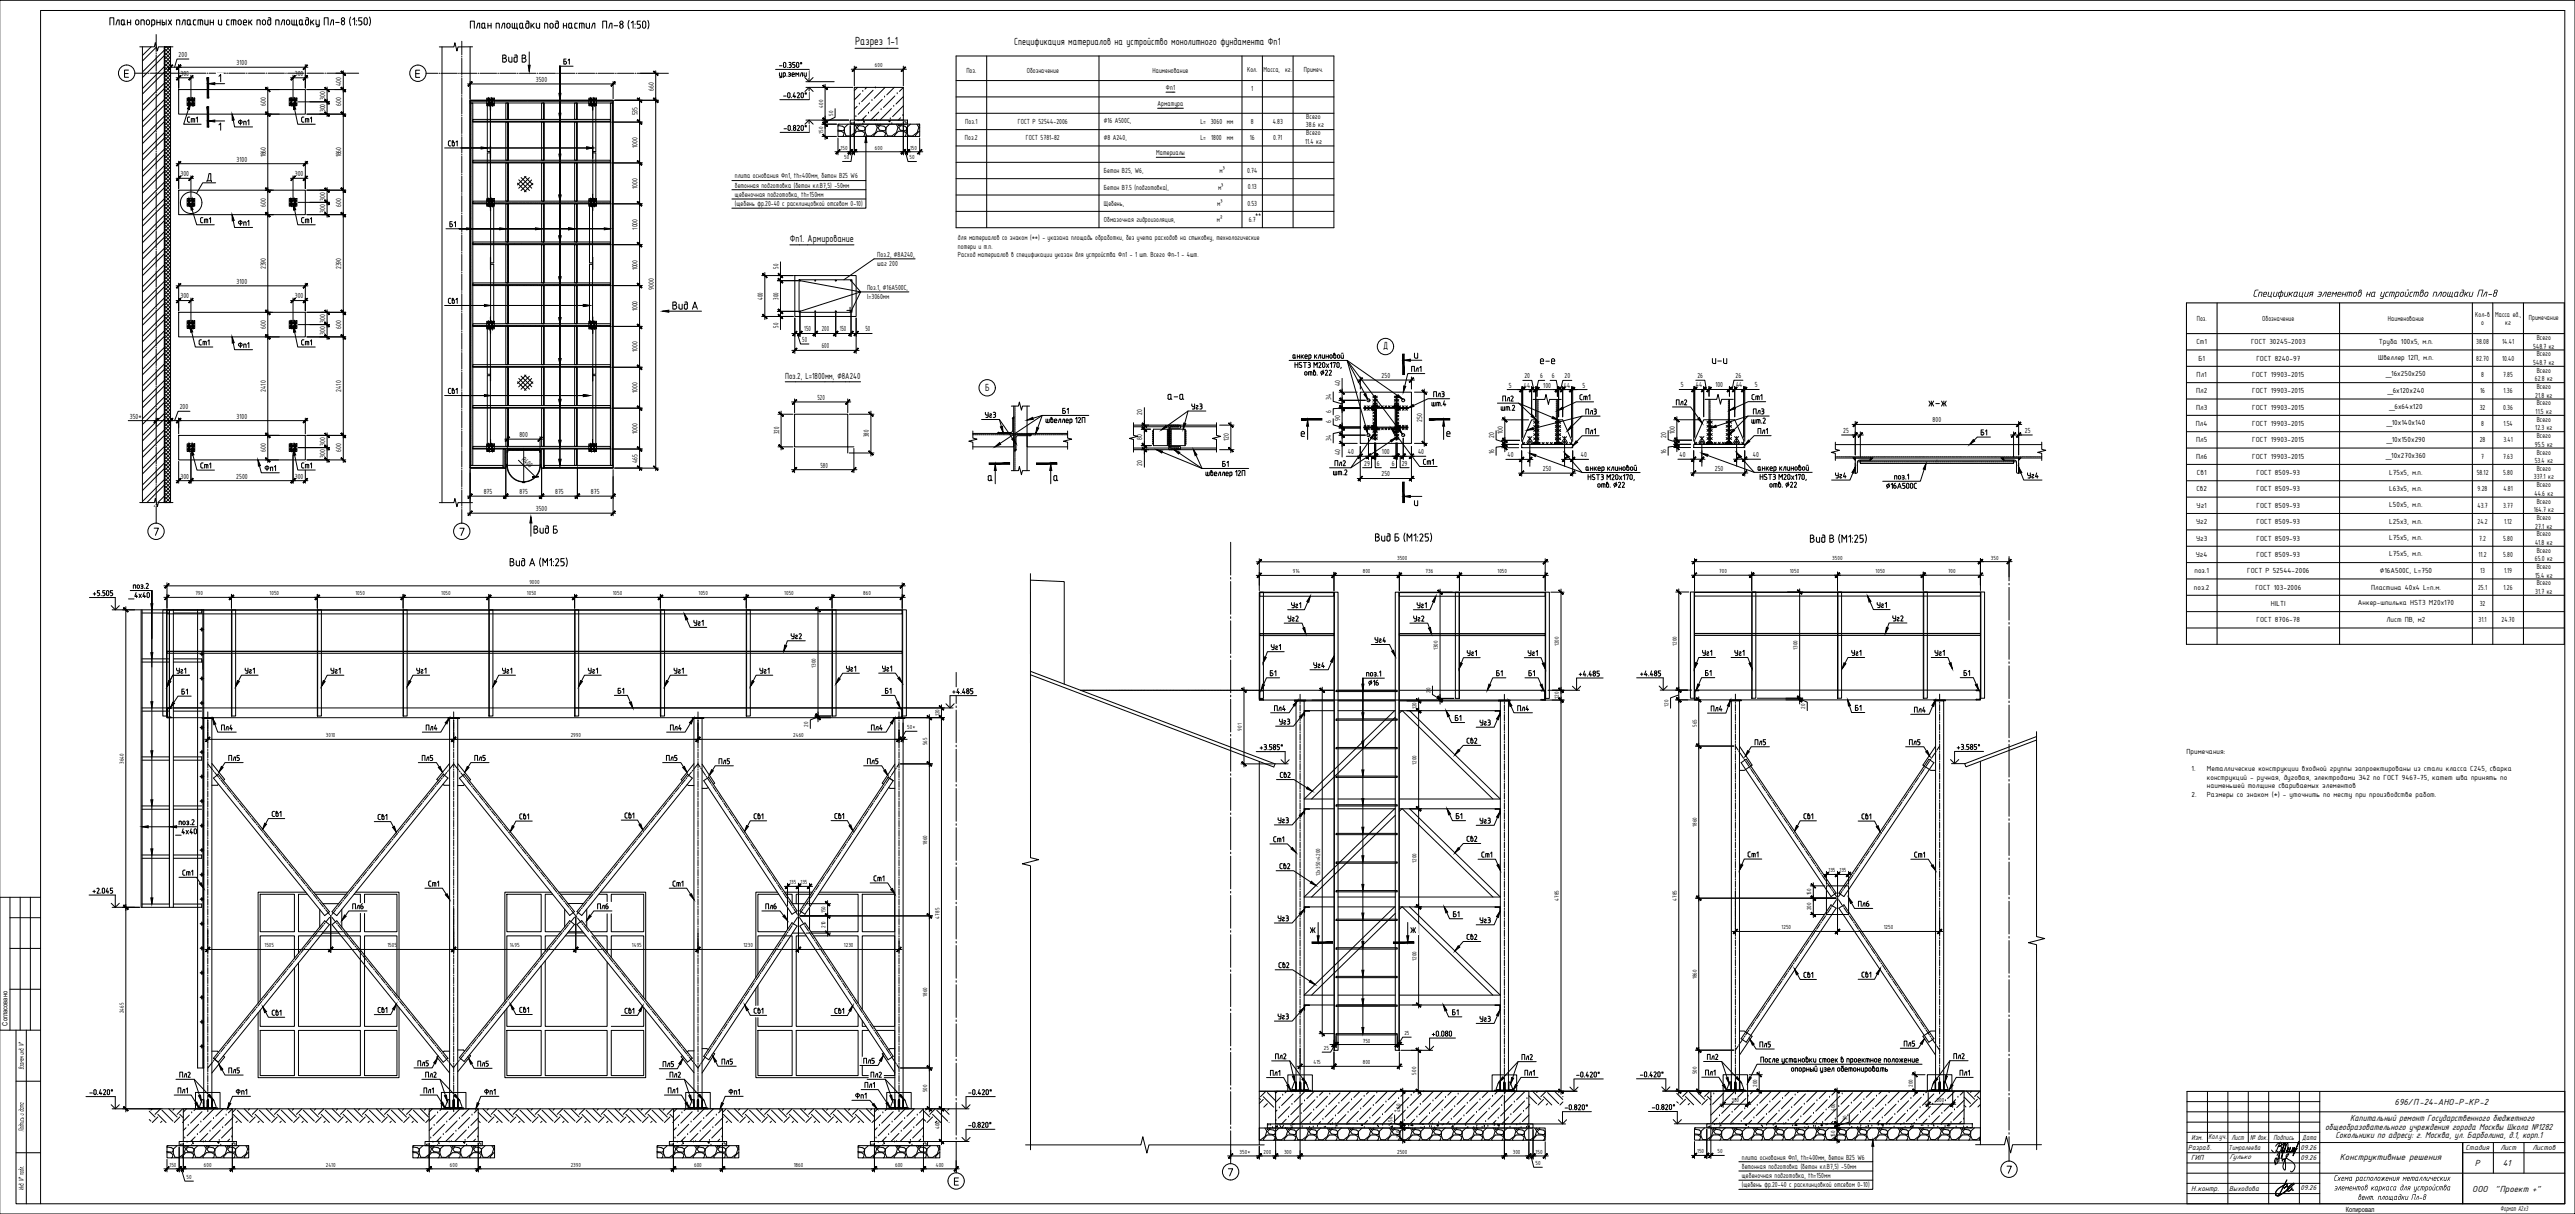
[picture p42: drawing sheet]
<svg xmlns="http://www.w3.org/2000/svg" width="1261mm" height="594mm" viewBox="0 0 1261 594" stroke-linecap="round" stroke-linejoin="round" font-family="sans-serif">
<defs><g id="words">
<g font-size="6.6">
<text x="62" y="294">_4х40</text>
<text x="85" y="410">_4х40</text>
</g>
<text font-size="6.2" x="419" y="22">Разрез 1-1</text>
<g font-size="5.4">
<text x="496" y="22">Спецификация материалов на устройство монолитного фундамента Фп1</text>
<text x="387" y="118">Фп1. Армирование</text>
<text x="1103" y="145">Спецификация элементов на устройство площадки Пл</text>
<text x="1218" y="145">-8</text>
<text x="677" y="171">Д</text>
<text x="482" y="191">Б</text>
</g>
<g font-size="4.8">
<text x="1151" y="549">Капитальный ремонт Государственного бюджетного</text>
<text x="1138" y="553">общеобразовательного учреждения города Москвы Школа №1282</text>
<text x="1143" y="557">Сокольники по адресу: г. Москва, ул. Барболина, д.1, корп.1</text>
<text x="1225" y="571">41</text>
</g>
<g font-size="4.7">
<text x="384" y="186">Поз.2, L=1800мм, ∅8А240</text>
<text x="1173" y="541">696/П-24-АНО-Р-КР-2</text>
<text x="1146" y="568">Конструктивные решения</text>
<text x="1212" y="571">Р</text>
<text x="1211" y="583">ООО</text>
<text x="1222" y="583">&quot;Проект +&quot;</text>
</g>
<g font-size="4.3">
<text x="1142" y="578">Схема расположения металлических</text>
<text x="1143" y="583">элементов каркаса для устройства</text>
<text x="1154" y="587">вент. площадки Пл-8</text>
</g>
<g font-size="3.9">
<text x="87" y="28">200</text>
<text x="116" y="32">3100</text>
<text x="473" y="36">Поз.</text>
<text x="503" y="36">Обозначение</text>
<text x="564" y="36">Наименование</text>
<text x="611" y="35">Кол.</text>
<text x="619" y="35">Масса, кг.</text>
<text x="638" y="35">Примеч.</text>
<text x="88" y="37">300</text>
<text x="144" y="37">300</text>
<text x="262" y="40">3500</text>
<text x="167" y="42" transform="rotate(-90 167 42)">400</text>
<text x="320" y="45" transform="rotate(-90 320 45)">660</text>
<text x="571" y="44">Фп1</text>
<text x="613" y="45">1</text>
<text x="130" y="52" transform="rotate(-90 130 52)">600</text>
<text x="159" y="49" transform="rotate(-90 159 49)">300</text>
<text x="167" y="52" transform="rotate(-90 167 52)">600</text>
<text x="567" y="52">Арматура</text>
<text x="159" y="55" transform="rotate(-90 159 55)">300</text>
<text x="312" y="56" transform="rotate(-90 312 56)">535</text>
<text x="640" y="58">Всего</text>
<text x="473" y="61">Поз.1</text>
<text x="498" y="61">ГОСТ Р 52544-2006</text>
<text x="540" y="60">∅16 А500С,</text>
<text x="588" y="61">L= 3060 мм</text>
<text x="612" y="61">8</text>
<text x="623" y="61">4.83</text>
<text x="639" y="62">38.6 кг</text>
<text x="472" y="69">Поз.2</text>
<text x="502" y="69">ГОСТ 5781-82</text>
<text x="540" y="68">∅8 А240,</text>
<text x="588" y="69">L= 1800 мм</text>
<text x="612" y="69">16</text>
<text x="623" y="69">0.71</text>
<text x="639" y="70">11.4 кг</text>
<text x="640" y="66">Всего</text>
<text x="130" y="77" transform="rotate(-90 130 77)">1860</text>
<text x="167" y="77" transform="rotate(-90 167 77)">1860</text>
<text x="312" y="72" transform="rotate(-90 312 72)">1000</text>
<text x="566" y="76">Материалы</text>
<text x="116" y="79">3100</text>
<text x="88" y="86">300</text>
<text x="144" y="86">300</text>
<text x="360" y="87">плита основания Фп1, th=400мм, бетон В25 W6</text>
<text x="541" y="85">Бетон В25, W6,</text>
<text x="597" y="85">м³</text>
<text x="611" y="85">0.74</text>
<text x="312" y="92" transform="rotate(-90 312 92)">1000</text>
<text x="360" y="92">бетонная подготовка (бетон кл.В7,5) -50мм</text>
<text x="541" y="93">Бетон В7.5 (подготовка),</text>
<text x="596" y="93">м³</text>
<text x="611" y="93">0.13</text>
<text x="130" y="101" transform="rotate(-90 130 101)">600</text>
<text x="159" y="98" transform="rotate(-90 159 98)">300</text>
<text x="167" y="101" transform="rotate(-90 167 101)">600</text>
<text x="360" y="96">щебеночная подготовка, th=150мм</text>
<text x="360" y="101">(щебень фр.20-40 с расклинцовкой отсевом 0-10)</text>
<text x="541" y="101">Щебень,</text>
<text x="596" y="101">м³</text>
<text x="611" y="101">0.53</text>
<text x="159" y="104" transform="rotate(-90 159 104)">300</text>
<text x="614" y="106">**</text>
<text x="312" y="112" transform="rotate(-90 312 112)">1000</text>
<text x="541" y="109">Обмазочная гидроизоляция,</text>
<text x="596" y="109">м²</text>
<text x="611" y="109">6.7</text>
<text x="469" y="118">для материалов со знаком (**) - указана площадь обработки, без учета расходов на стыковку, технологические</text>
<text x="430" y="126">Поз.2, ∅8А240,</text>
<text x="469" y="122">потери и т.п.</text>
<text x="469" y="126">Расход материалов в спецификации указан для устройства Фп1 - 1 шт. Всего Фп-1 - 4шт.</text>
<text x="130" y="132" transform="rotate(-90 130 132)">2390</text>
<text x="167" y="132" transform="rotate(-90 167 132)">2390</text>
<text x="381" y="131" transform="rotate(-90 381 131)">50</text>
<text x="429" y="130">шаг 200</text>
<text x="312" y="132" transform="rotate(-90 312 132)">1000</text>
<text x="116" y="139">3100</text>
<text x="320" y="142" transform="rotate(-90 320 142)">9000</text>
<text x="425" y="142">Поз.1, ∅16А500C,</text>
<text x="88" y="146">300</text>
<text x="144" y="146">300</text>
<text x="373" y="147" transform="rotate(-90 373 147)">400</text>
<text x="381" y="147" transform="rotate(-90 381 147)">300</text>
<text x="425" y="146">l=3060мм</text>
<text x="312" y="152" transform="rotate(-90 312 152)">1000</text>
<text x="1212" y="155">Кол-в</text>
<text x="1222" y="155">Масса ед.,</text>
<text x="130" y="161" transform="rotate(-90 130 161)">600</text>
<text x="159" y="158" transform="rotate(-90 159 158)">300</text>
<text x="167" y="161" transform="rotate(-90 167 161)">600</text>
<text x="381" y="160" transform="rotate(-90 381 160)">50</text>
<text x="1076" y="157">Поз.</text>
<text x="1108" y="157">Обозначение</text>
<text x="1169" y="157">Наименование</text>
<text x="1215" y="159">о</text>
<text x="1227" y="159">кг</text>
<text x="1238" y="157">Примечание</text>
<text x="159" y="164" transform="rotate(-90 159 164)">300</text>
<text x="393" y="167">50</text>
<text x="394" y="162">150</text>
<text x="402" y="162">200</text>
<text x="411" y="162">150</text>
<text x="424" y="162">50</text>
<text x="1242" y="166">Всего</text>
<text x="312" y="172" transform="rotate(-90 312 172)">1000</text>
<text x="402" y="170">600</text>
<text x="1075" y="169">Ст1</text>
<text x="1102" y="169">ГОСТ 30245-2003</text>
<text x="1165" y="168">Труба 100х5, м.п.</text>
<text x="1212" y="169">38.08</text>
<text x="1225" y="169">14.41</text>
<text x="1240" y="171">548.7 кг</text>
<text x="1076" y="177">Б1</text>
<text x="1105" y="177">ГОСТ 8240-97</text>
<text x="1165" y="176">Швеллер 12П, м.п.</text>
<text x="1212" y="177">82.70</text>
<text x="1225" y="177">10.40</text>
<text x="1240" y="179">548.7 кг</text>
<text x="1242" y="174">Всего</text>
<text x="677" y="185">250</text>
<text x="746" y="185">20</text>
<text x="754" y="185">6</text>
<text x="760" y="185">6</text>
<text x="766" y="185">20</text>
<text x="831" y="185">26</text>
<text x="850" y="185">26</text>
<text x="1076" y="185">Пл1</text>
<text x="1103" y="185">ГОСТ 19903-2015</text>
<text x="1169" y="184">_16х250х250</text>
<text x="1215" y="185">8</text>
<text x="1226" y="185">7.85</text>
<text x="1242" y="182">Всего</text>
<text x="130" y="192" transform="rotate(-90 130 192)">2410</text>
<text x="167" y="192" transform="rotate(-90 167 192)">2410</text>
<text x="656" y="189" transform="rotate(-90 656 189)">40</text>
<text x="739" y="190">5</text>
<text x="746" y="190">44</text>
<text x="756" y="190">100</text>
<text x="766" y="190">44</text>
<text x="775" y="190">5</text>
<text x="823" y="190">5</text>
<text x="830" y="190">44</text>
<text x="840" y="190">100</text>
<text x="850" y="190">44</text>
<text x="859" y="190">5</text>
<text x="1241" y="187">62.8 кг</text>
<text x="1242" y="190">Всего</text>
<text x="312" y="192" transform="rotate(-90 312 192)">1000</text>
<text x="400" y="196">520</text>
<text x="652" y="196" transform="rotate(-90 652 196)">34</text>
<text x="1075" y="193">Пл2</text>
<text x="1103" y="193">ГОСТ 19903-2015</text>
<text x="1169" y="192">_6х120х240</text>
<text x="1214" y="193">16</text>
<text x="1226" y="193">1.36</text>
<text x="1241" y="195">21.8 кг</text>
<text x="88" y="200">200</text>
<text x="559" y="203" transform="rotate(-90 559 203)">20</text>
<text x="652" y="202" transform="rotate(-90 652 202)">6</text>
<text x="1075" y="201">Пл3</text>
<text x="1103" y="201">ГОСТ 19903-2015</text>
<text x="1170" y="200">_6х64х120</text>
<text x="1214" y="201">32</text>
<text x="1226" y="201">0.36</text>
<text x="1242" y="203">11.5 кг</text>
<text x="1242" y="198">Всего</text>
<text x="64" y="205">350*</text>
<text x="116" y="205">3100</text>
<text x="652" y="207" transform="rotate(-90 652 207)">6</text>
<text x="656" y="206" transform="rotate(-90 656 206)">90</text>
<text x="696" y="207" transform="rotate(-90 696 207)">250</text>
<text x="946" y="207">800</text>
<text x="1075" y="209">Пл4</text>
<text x="1103" y="209">ГОСТ 19903-2015</text>
<text x="1169" y="208">_10х140х140</text>
<text x="1215" y="209">8</text>
<text x="1226" y="209">1.54</text>
<text x="1242" y="206">Всего</text>
<text x="254" y="214">800</text>
<text x="312" y="212" transform="rotate(-90 312 212)">1000</text>
<text x="381" y="213" transform="rotate(-90 381 213)">320</text>
<text x="425" y="214" transform="rotate(-90 425 214)">380</text>
<text x="559" y="215" transform="rotate(-90 559 215)">80</text>
<text x="602" y="216" transform="rotate(-90 602 216)">120</text>
<text x="652" y="216" transform="rotate(-90 652 216)">34</text>
<text x="732" y="214" transform="rotate(-90 732 214)">20</text>
<text x="736" y="212" transform="rotate(-90 736 212)">100</text>
<text x="816" y="214" transform="rotate(-90 816 214)">20</text>
<text x="820" y="212" transform="rotate(-90 820 212)">100</text>
<text x="903" y="212">25</text>
<text x="992" y="212">25</text>
<text x="1241" y="211">12.3 кг</text>
<text x="1242" y="214">Всего</text>
<text x="130" y="221" transform="rotate(-90 130 221)">600</text>
<text x="159" y="218" transform="rotate(-90 159 218)">300</text>
<text x="167" y="221" transform="rotate(-90 167 221)">600</text>
<text x="816" y="222" transform="rotate(-90 816 222)">16</text>
<text x="1075" y="217">Пл5</text>
<text x="1103" y="217">ГОСТ 19903-2015</text>
<text x="1169" y="216">_10х150х290</text>
<text x="1214" y="217">28</text>
<text x="1226" y="217">3.41</text>
<text x="1241" y="219">95.5 кг</text>
<text x="159" y="224" transform="rotate(-90 159 224)">300</text>
<text x="255" y="225" transform="rotate(44 255 225)">R400</text>
<text x="312" y="227" transform="rotate(-90 312 227)">465</text>
<text x="559" y="228" transform="rotate(-90 559 228)">20</text>
<text x="656" y="223" transform="rotate(-90 656 223)">40</text>
<text x="660" y="222">40</text>
<text x="668" y="228">29</text>
<text x="674" y="228">6</text>
<text x="677" y="222">100</text>
<text x="682" y="228">6</text>
<text x="686" y="228">29</text>
<text x="694" y="222">40</text>
<text x="732" y="222" transform="rotate(-90 732 222)">16</text>
<text x="738" y="224">40</text>
<text x="774" y="224">40</text>
<text x="822" y="224">40</text>
<text x="858" y="224">40</text>
<text x="1075" y="225">Пл6</text>
<text x="1103" y="225">ГОСТ 19903-2015</text>
<text x="1169" y="224">_10х270х360</text>
<text x="1215" y="225">7</text>
<text x="1226" y="225">7.63</text>
<text x="1241" y="227">53.4 кг</text>
<text x="1242" y="222">Всего</text>
<text x="402" y="229">580</text>
<text x="676" y="233">250</text>
<text x="755" y="231">250</text>
<text x="840" y="230">250</text>
<text x="1076" y="233">Св1</text>
<text x="1105" y="233">ГОСТ 8509-93</text>
<text x="1170" y="232">L75х5, м.п.</text>
<text x="1213" y="233">58.12</text>
<text x="1226" y="233">5.80</text>
<text x="1242" y="230">Всего</text>
<text x="88" y="234">300</text>
<text x="116" y="234">2500</text>
<text x="144" y="234">300</text>
<text x="1241" y="235">337.1 кг</text>
<text x="1242" y="238">Всего</text>
<text x="237" y="242">875</text>
<text x="254" y="242">875</text>
<text x="272" y="242">875</text>
<text x="289" y="242">875</text>
<text x="1075" y="241">Св2</text>
<text x="1105" y="241">ГОСТ 8509-93</text>
<text x="1170" y="240">L63х5, м.п.</text>
<text x="1213" y="241">9.28</text>
<text x="1226" y="241">4.81</text>
<text x="1241" y="243">44.6 кг</text>
<text x="262" y="250">3500</text>
<text x="1076" y="249">Уг1</text>
<text x="1105" y="249">ГОСТ 8509-93</text>
<text x="1170" y="248">L50х5, м.п.</text>
<text x="1213" y="249">43.7</text>
<text x="1226" y="249">3.77</text>
<text x="1241" y="251">164.7 кг</text>
<text x="1242" y="246">Всего</text>
<text x="1075" y="257">Уг2</text>
<text x="1105" y="257">ГОСТ 8509-93</text>
<text x="1170" y="256">L25х3, м.п.</text>
<text x="1213" y="257">24.2</text>
<text x="1226" y="257">1.12</text>
<text x="1242" y="254">Всего</text>
<text x="1241" y="259">27.1 кг</text>
<text x="1242" y="262">Всего</text>
<text x="1075" y="265">Уг3</text>
<text x="1105" y="265">ГОСТ 8509-93</text>
<text x="1170" y="264">L75х5, м.п.</text>
<text x="1214" y="265">7.2</text>
<text x="1226" y="265">5.80</text>
<text x="1241" y="267">41.8 кг</text>
<text x="1075" y="273">Уг4</text>
<text x="1105" y="273">ГОСТ 8509-93</text>
<text x="1170" y="272">L75х5, м.п.</text>
<text x="1214" y="273">11.2</text>
<text x="1226" y="273">5.80</text>
<text x="1241" y="275">65.0 кг</text>
<text x="1242" y="270">Всего</text>
<text x="1075" y="281">поз.1</text>
<text x="1100" y="281">ГОСТ Р 52544-2006</text>
<text x="1165" y="280">∅16А500С, L=750</text>
<text x="1214" y="281">13</text>
<text x="1226" y="281">1.19</text>
<text x="1242" y="278">Всего</text>
<text x="1241" y="283">15.4 кг</text>
<text x="1242" y="286">Всего</text>
<text x="1074" y="289">поз.2</text>
<text x="1104" y="289">ГОСТ 103-2006</text>
<text x="1161" y="289">Пластина 40х4 L=п.м.</text>
<text x="1213" y="289">25.1</text>
<text x="1226" y="289">1.26</text>
<text x="1241" y="291">31.7 кг</text>
<text x="1112" y="297">HILTI</text>
<text x="1155" y="296">Анкер-шпилька HST3 M20х170</text>
<text x="1214" y="297">32</text>
<text x="1105" y="305">ГОСТ 8706-78</text>
<text x="1168" y="304">Лист ПВ, м2</text>
<text x="1214" y="305">31.1</text>
<text x="1225" y="305">24.70</text>
<text x="1071" y="369">Примечания:</text>
<text x="1073" y="377">1.</text>
<text x="1081" y="377">Металлические конструкции входной группы запроектированы из стали класса С245, сварка</text>
<text x="1081" y="382">конструкций - ручная, дуговая, электродами Э42 по ГОСТ 9467-75, катет шва принять по</text>
<text x="1081" y="386">наименьшей толщине свариваемых элементов</text>
<text x="1073" y="390">2.</text>
<text x="1081" y="390">Размеры со знаком (*) - уточнить по месту при производстве работ.</text>
<text x="12" y="513" transform="rotate(-90 12 513)">. N°</text>
<text x="12" y="523" transform="rotate(-90 12 523)">Взамен инв</text>
<text x="12" y="554" transform="rotate(-90 12 554)">Подпись и дата</text>
<text x="1073" y="558">Изм.</text>
<text x="1081" y="557">Колуч.</text>
<text x="1086" y="557">.</text>
<text x="1093" y="558">Лист</text>
<text x="1102" y="558">№ док.</text>
<text x="1113" y="558">Подпись</text>
<text x="1127" y="558">Дата</text>
<text x="1071" y="563">Разраб.</text>
<text x="1207" y="563">Стадия</text>
<text x="1224" y="563">Лист</text>
<text x="1240" y="563">Листов</text>
<text x="853" y="568">плита основания Фп1, th=400мм, бетон В25 W6</text>
<text x="1073" y="568">ГИП</text>
<text x="853" y="572">бетонная подготовка (бетон кл.В7,5) -50мм</text>
<text x="853" y="577">щебеночная подготовка, th=150мм</text>
<text x="853" y="581">(щебень фр.20-40 с расклинцовкой отсевом 0-10)</text>
<text x="12" y="582" transform="rotate(-90 12 582)">Инв . N° подл .</text>
<text x="1073" y="583">Н.контр.</text>
<text x="1224" y="592">Формат А2х3</text>
</g>
<g font-size="3.7">
<text x="1091" y="563">Тимралеева</text>
<text x="1126" y="563">09.26</text>
<text x="1092" y="567">Гулько</text>
<text x="1126" y="568">09.26</text>
<text x="1092" y="583">Выходова</text>
<text x="1126" y="583">09.26</text>
</g>
<g font-size="3.5">
<text x="4" y="502" transform="rotate(-90 4 502)">Согласовано</text>
<text x="1149" y="593">Копировал</text>
</g>
<g font-size="3.1">
<text x="428" y="33">600</text>
<text x="403" y="53" transform="rotate(-90 403 53)">400</text>
<text x="408" y="57" transform="rotate(-90 408 57)">50</text>
<text x="403" y="66" transform="rotate(-90 403 66)">150</text>
<text x="412" y="73">150</text>
<text x="413" y="78">50</text>
<text x="428" y="73">600</text>
<text x="446" y="73">150</text>
<text x="445" y="78">50</text>
<text x="684" y="274">3500</text>
<text x="897" y="274">3500</text>
<text x="975" y="274">350</text>
<text x="633" y="281">914</text>
<text x="667" y="281">800</text>
<text x="698" y="281">736</text>
<text x="733" y="281">1050</text>
<text x="842" y="280">700</text>
<text x="876" y="280">1050</text>
<text x="918" y="280">1050</text>
<text x="954" y="280">700</text>
<text x="259" y="286">9000</text>
<text x="96" y="291">790</text>
<text x="132" y="291">1050</text>
<text x="174" y="291">1050</text>
<text x="216" y="291">1050</text>
<text x="258" y="291">1050</text>
<text x="300" y="291">1050</text>
<text x="342" y="291">1050</text>
<text x="384" y="291">1050</text>
<text x="423" y="291">860</text>
<text x="763" y="316" transform="rotate(-90 763 316)">1200</text>
<text x="821" y="316" transform="rotate(-90 821 316)">1200</text>
<text x="704" y="318" transform="rotate(-90 704 318)">1300</text>
<text x="880" y="318" transform="rotate(-90 880 318)">1300</text>
<text x="400" y="327" transform="rotate(-90 400 327)">1300</text>
<text x="700" y="339" transform="rotate(-90 700 339)">20</text>
<text x="763" y="342" transform="rotate(-90 763 342)">120</text>
<text x="694" y="347" transform="rotate(-90 694 347)">120</text>
<text x="817" y="346" transform="rotate(-90 817 346)">120</text>
<text x="884" y="347" transform="rotate(-90 884 347)">20</text>
<text x="460" y="351" transform="rotate(-90 460 351)">120</text>
<text x="396" y="356" transform="rotate(-90 396 356)">20</text>
<text x="444" y="357">50*</text>
<text x="608" y="358" transform="rotate(-90 608 358)">901</text>
<text x="831" y="356" transform="rotate(-90 831 356)">565</text>
<text x="160" y="361">3010</text>
<text x="279" y="361">2990</text>
<text x="388" y="361">2460</text>
<text x="454" y="365" transform="rotate(-90 454 365)">565</text>
<text x="61" y="374" transform="rotate(-90 61 374)">3640</text>
<text x="694" y="374" transform="rotate(-90 694 374)">1200</text>
<text x="831" y="405" transform="rotate(-90 831 405)">1860</text>
<text x="454" y="413" transform="rotate(-90 454 413)">1860</text>
<text x="694" y="422" transform="rotate(-90 694 422)">1200</text>
<text x="646" y="429" transform="rotate(-90 646 429)">12х350=4200</text>
<text x="895" y="427">135</text>
<text x="901" y="427">135</text>
<text x="387" y="433">135</text>
<text x="392" y="433">135</text>
<text x="763" y="441" transform="rotate(-90 763 441)">4785</text>
<text x="821" y="441" transform="rotate(-90 821 441)">4785</text>
<text x="887" y="438" transform="rotate(-90 887 438)">150</text>
<text x="404" y="447" transform="rotate(-90 404 447)">150</text>
<text x="460" y="450" transform="rotate(-90 460 450)">4785</text>
<text x="887" y="445" transform="rotate(-90 887 445)">200</text>
<text x="404" y="454" transform="rotate(-90 404 454)">210</text>
<text x="872" y="455">1250</text>
<text x="922" y="455">1250</text>
<text x="130" y="464">1505</text>
<text x="190" y="464">1505</text>
<text x="250" y="464">1495</text>
<text x="309" y="464">1495</text>
<text x="364" y="464">1230</text>
<text x="413" y="464">1230</text>
<text x="694" y="470" transform="rotate(-90 694 470)">1200</text>
<text x="831" y="479" transform="rotate(-90 831 479)">1860</text>
<text x="454" y="488" transform="rotate(-90 454 488)">1860</text>
<text x="61" y="496" transform="rotate(-90 61 496)">2465</text>
<text x="688" y="507">25</text>
<text x="648" y="514">25</text>
<text x="667" y="510">750</text>
<text x="643" y="521">415</text>
<text x="667" y="521">800</text>
<text x="693" y="526" transform="rotate(-90 693 526)">500</text>
<text x="831" y="526" transform="rotate(-90 831 526)">500</text>
<text x="860" y="532" transform="rotate(-90 860 532)">200</text>
<text x="937" y="532" transform="rotate(-90 937 532)">200</text>
<text x="454" y="535" transform="rotate(-90 454 535)">500</text>
<text x="848" y="539">300</text>
<text x="948" y="539">300</text>
<text x="686" y="544" transform="rotate(-90 686 544)">400</text>
<text x="898" y="544" transform="rotate(-90 898 544)">400</text>
<text x="682" y="549" transform="rotate(-90 682 549)">50</text>
<text x="905" y="548" transform="rotate(-90 905 548)">50</text>
<text x="460" y="553" transform="rotate(-90 460 553)">400</text>
<text x="686" y="557" transform="rotate(-90 686 557)">150</text>
<text x="898" y="557" transform="rotate(-90 898 557)">150</text>
<text x="607" y="565">350*</text>
<text x="619" y="565">200</text>
<text x="629" y="565">300</text>
<text x="684" y="565">2500</text>
<text x="741" y="565">300</text>
<text x="752" y="565">150</text>
<text x="831" y="564">150</text>
<text x="841" y="564">50</text>
<text x="83" y="571">150</text>
<text x="100" y="571">600</text>
<text x="160" y="571">2410</text>
<text x="220" y="571">600</text>
<text x="279" y="571">2390</text>
<text x="340" y="571">600</text>
<text x="389" y="571">1860</text>
<text x="438" y="571">600</text>
<text x="458" y="571">400</text>
<text x="752" y="570">50</text>
<text x="91" y="577">50</text>
</g>
</g></defs>
<g fill="none" stroke="#000" stroke-width=".49">
<path d="M468 27h185v84h-185zM468 39h185M483 27v84M538 27v84M608 27v84M618 27v84M633 27v84M468 47h185M468 55h185M567 53h12M571 45h4M468 71h185"/>
<path d="M468 79h185M468 63h185M566 77h14M468 95h185M468 87h185M468 103h185"/>
</g>
<g fill="none" stroke="#fff" stroke-width=".49">
<path d="M183 8v5M319 10v5M109 36v5M259 26v5M275 32h5M381 34h13M381 38h15M109 60v4M383 48h13M91 60h6M116 62h7M147 60h6"/>
<path d="M219 72h6M383 64h13M100 89h5M359 88h62M359 92h57M359 97h45M97 109h7M116 111h7M147 109h6M219 111h5M359 101h64M219 149h6"/>
<path d="M343 147v5M97 169h6M116 171h7M147 169h6M632 176h27M695 171v5M762 174v5M847 174v5M219 193h6M581 191v5M633 184h25M690 182h7"/>
<path d="M700 199h9M701 195h7M735 197h7M773 196h6M820 199h7M857 196h7M954 194v5M482 205h6M583 201h6M640 209v5M711 209v5M734 201h9"/>
<path d="M776 203h7M776 213h6M857 208h8M858 203h7M860 213h6M969 213h5M97 230h7M129 231h7M147 230h6M487 231v5M519 231v5M652 233h8"/>
<path d="M653 228h7M696 228h7M776 231h26M777 239h24M860 231h26M861 239h24M898 234h7M923 239h16M927 235h8M992 234h7M274 257v5M695 243v5"/>
<path d="M279 273v5M702 261v4M915 261v5M45 292h11M632 298h6M693 298h6M918 298h6M339 307h6M387 313h6M622 318h6M630 304h7M672 315h7"/>
<path d="M691 304h7M926 304h7M86 330h6M119 330h6M161 330h6M203 330h6M245 330h6M287 330h6M302 340h4M329 330h6M371 330h6M414 329h6"/>
<path d="M431 329h6M433 340h4M466 340h11M621 331h5M642 327h7M718 321h6M732 331h4M747 321h7M748 331h4M772 331h12M802 331h12M833 321h6"/>
<path d="M834 331h5M849 321h6M906 321h6M947 321h6M961 331h4M88 340h5M108 358h7M208 358h7M327 358h7M426 358h7M623 348h7M626 355h6"/>
<path d="M712 353h4M724 355h7M742 348h7M837 348h7M908 348h4M937 349h7M111 373h7M206 373h7M232 373h6M325 373h7M351 374h7M424 374h7"/>
<path d="M616 367h13M717 364h7M858 365h7M934 365h7M957 367h13M626 381h7M132 400h6M184 402h6M254 401h6M305 401h6M368 401h6M408 401h6"/>
<path d="M623 412h6M625 403h7M712 401h5M717 412h7M724 403h7M725 420h6M855 420h7M882 401h6M911 401h6M45 438h11M89 429h6M209 434h7"/>
<path d="M329 434h6M427 432h7M626 426h6M937 420h6M172 445h7M292 445h7M374 445h7M625 451h7M645 452v5M694 452v5M711 449h4M724 452h7"/>
<path d="M909 444h7M625 474h7M717 460h7M882 479h6M911 479h6M132 497h6M184 496h6M254 496h6M305 496h6M368 496h6M408 496h6M625 499h7"/>
<path d="M710 497h5M624 519h7M700 508h12M724 500h7M744 519h7M835 519h7M861 513h7M931 512h7M956 519h7M43 536h13M86 535h7M87 528h7"/>
<path d="M111 526h7M115 536h7M204 522h7M207 535h6M208 528h6M233 522h7M236 536h7M324 522h7M326 535h7M327 528h7M353 521h6M356 536h7"/>
<path d="M418 538h7M422 521h7M423 533h6M426 528h6M473 536h13M621 527h6M746 527h6M771 528h13M802 528h13M834 527h7M861 520h79M876 525h49"/>
<path d="M959 527h6M473 552h13M765 544h13M808 544h13M852 568h62M852 573h58M852 577h45M852 582h64"/>
</g>
<g fill="#fff" stroke="#fff" stroke-width=".49">
<path d="M53 8l130 5h-130zM53 8l130 5v-5z"/>
<path d="M106 60l3 4h-3zM106 60l3 4v-4z"/>
<path d="M106 36l3 5h-3zM106 36l3 5v-5z"/>
<path d="M116 58h7l-7 4zM116 62h7v-4z"/>
<path d="M116 107h7l-7 4zM116 111h7v-4z"/>
<path d="M116 167h7l-7 4zM116 171h7v-4z"/>
<path d="M129 227h7l-7 4zM129 231h7v-4z"/>
<path d="M91 57h6l-6 3zM91 60h6v-3z"/>
<path d="M147 57h6l-6 3zM147 60h6v-3z"/>
<path d="M97 106h7l-7 3zM97 109h7v-3z"/>
<path d="M147 106h6l-6 3zM147 109h6v-3z"/>
<path d="M97 166h6l-6 3zM97 169h6v-3z"/>
<path d="M147 166h6l-6 3zM147 169h6v-3z"/>
<path d="M97 226h7l-7 4zM97 230h7v-4z"/>
<path d="M147 226h6l-6 4zM147 230h6v-4z"/>
<path d="M100 84h5l-5 5zM105 84l-5 5h5z"/>
<path d="M229 10l90 5h-90zM229 10l90 5v-5z"/>
<path d="M275 28h5l-5 4zM275 32h5v-4z"/>
<path d="M219 108h5l-5 3zM219 111h5v-3z"/>
<path d="M328 147l15 5h-15zM328 147l15 5v-5z"/>
<path d="M260 257l14 5h-14zM260 257l14 5v-5z"/>
<path d="M245 26l14 5h-14zM245 26l14 5v-5z"/>
<path d="M219 68h6l-6 4zM219 72h6v-4z"/>
<path d="M219 145h6l-6 4zM219 149h6v-4z"/>
<path d="M219 190h6l-6 3zM219 193h6v-3z"/>
<path d="M381 30h13l-13 4zM381 34h13v-4z"/>
<path d="M381 34h15l-15 4zM381 38h15v-4z"/>
<path d="M383 45h13l-13 3zM383 48h13v-3z"/>
<path d="M383 61h13l-13 3zM383 64h13v-3z"/>
<path d="M359 84h62l-62 4zM359 88h62v-4z"/>
<path d="M359 89h57l-57 3zM359 92h57v-3z"/>
<path d="M359 93h45l-45 4zM359 97h45v-4z"/>
<path d="M359 98h64l-64 3zM359 101h64v-3z"/>
<path d="M433 336h4l-4 4zM433 340h4v-4z"/>
<path d="M387 310h6l-6 3zM387 313h6v-3z"/>
<path d="M431 325h6l-6 4zM431 329h6v-4z"/>
<path d="M414 325h6l-6 4zM414 329h6v-4z"/>
<path d="M371 326h6l-6 4zM371 330h6v-4z"/>
<path d="M426 354h7l-7 4zM426 358h7v-4z"/>
<path d="M423 529h6l-6 4zM423 533h6v-4z"/>
<path d="M426 524h6l-6 4zM426 528h6v-4z"/>
<path d="M466 337h11l-11 3zM466 340h11v-3z"/>
<path d="M473 533h13l-13 3zM473 536h13v-3z"/>
<path d="M326 532h7l-7 3zM326 535h7v-3z"/>
<path d="M327 524h7l-7 4zM327 528h7v-4z"/>
<path d="M207 532h6l-6 3zM207 535h6v-3z"/>
<path d="M208 524h6l-6 4zM208 528h6v-4z"/>
<path d="M86 532h7l-7 3zM86 535h7v-3z"/>
<path d="M87 524h7l-7 4zM87 528h7v-4z"/>
<path d="M249 273l30 5h-30zM249 273l30 5v-5z"/>
<path d="M339 303h6l-6 4zM339 307h6v-4z"/>
<path d="M329 326h6l-6 4zM329 330h6v-4z"/>
<path d="M287 326h6l-6 4zM287 330h6v-4z"/>
<path d="M245 326h6l-6 4zM245 330h6v-4z"/>
<path d="M203 326h6l-6 4zM203 330h6v-4z"/>
<path d="M161 326h6l-6 4zM161 330h6v-4z"/>
<path d="M119 326h6l-6 4zM119 330h6v-4z"/>
<path d="M86 326h6l-6 4zM86 330h6v-4z"/>
<path d="M302 336h4l-4 4zM302 340h4v-4z"/>
<path d="M88 337h5l-5 3zM88 340h5v-3z"/>
<path d="M427 428h7l-7 4zM427 432h7v-4z"/>
<path d="M327 354h7l-7 4zM327 358h7v-4z"/>
<path d="M208 354h7l-7 4zM208 358h7v-4z"/>
<path d="M108 354h7l-7 4zM108 358h7v-4z"/>
<path d="M473 549h13l-13 3zM473 552h13v-3z"/>
<path d="M329 431h6l-6 3zM329 434h6v-3z"/>
<path d="M209 431h7l-7 3zM209 434h7v-3z"/>
<path d="M89 425h6l-6 4zM89 429h6v-4z"/>
<path d="M115 533h7l-7 3zM115 536h7v-3z"/>
<path d="M236 533h7l-7 3zM236 536h7v-3z"/>
<path d="M356 533h7l-7 3zM356 536h7v-3z"/>
<path d="M418 534h7l-7 4zM418 538h7v-4z"/>
<path d="M111 369h7l-7 4zM111 373h7v-4z"/>
<path d="M132 397h6l-6 3zM132 400h6v-3z"/>
<path d="M184 398h6l-6 4zM184 402h6v-4z"/>
<path d="M172 442h7l-7 3zM172 445h7v-3z"/>
<path d="M292 442h7l-7 3zM292 445h7v-3z"/>
<path d="M374 442h7l-7 3zM374 445h7v-3z"/>
<path d="M254 398h6l-6 3zM254 401h6v-3z"/>
<path d="M305 397h6l-6 4zM305 401h6v-4z"/>
<path d="M368 398h6l-6 3zM368 401h6v-3z"/>
<path d="M408 398h6l-6 3zM408 401h6v-3z"/>
<path d="M132 494h6l-6 3zM132 497h6v-3z"/>
<path d="M184 493h6l-6 3zM184 496h6v-3z"/>
<path d="M254 492h6l-6 4zM254 496h6v-4z"/>
<path d="M305 493h6l-6 3zM305 496h6v-3z"/>
<path d="M368 493h6l-6 3zM368 496h6v-3z"/>
<path d="M408 493h6l-6 3zM408 496h6v-3z"/>
<path d="M206 369h7l-7 4zM206 373h7v-4z"/>
<path d="M232 369h6l-6 4zM232 373h6v-4z"/>
<path d="M325 369h7l-7 4zM325 373h7v-4z"/>
<path d="M351 371h7l-7 3zM351 374h7v-3z"/>
<path d="M424 371h7l-7 3zM424 374h7v-3z"/>
<path d="M111 522h7l-7 4zM111 526h7v-4z"/>
<path d="M204 519h7l-7 3zM204 522h7v-3z"/>
<path d="M233 519h7l-7 3zM233 522h7v-3z"/>
<path d="M324 519h7l-7 3zM324 522h7v-3z"/>
<path d="M353 518h6l-6 3zM353 521h6v-3z"/>
<path d="M422 517h7l-7 4zM422 521h7v-4z"/>
<path d="M86 326h6l-6 4zM86 330h6v-4z"/>
<path d="M43 533h13l-13 3zM43 536h13v-3z"/>
<path d="M45 434h11l-11 4zM45 438h11v-4z"/>
<path d="M45 289h11l-11 3zM45 292h11v-3z"/>
<path d="M746 523h6l-6 4zM746 527h6v-4z"/>
<path d="M744 516h7l-7 3zM744 519h7v-3z"/>
<path d="M771 524h13l-13 4zM771 528h13v-4z"/>
<path d="M672 261l30 4h-30zM672 261l30 4v-4z"/>
<path d="M772 328h12l-12 3zM772 331h12v-3z"/>
<path d="M691 301h7l-7 3zM691 304h7v-3z"/>
<path d="M693 294h6l-6 4zM693 298h6v-4z"/>
<path d="M732 328h4l-4 3zM732 331h4v-3z"/>
<path d="M718 318h6l-6 3zM718 321h6v-3z"/>
<path d="M747 318h7l-7 3zM747 321h7v-3z"/>
<path d="M622 315h6l-6 3zM622 318h6v-3z"/>
<path d="M621 328h5l-5 3zM621 331h5v-3z"/>
<path d="M748 328h4l-4 3zM748 331h4v-3z"/>
<path d="M725 416h6l-6 4zM725 420h6v-4z"/>
<path d="M623 409h6l-6 3zM623 412h6v-3z"/>
<path d="M621 523h6l-6 4zM621 527h6v-4z"/>
<path d="M624 515h7l-7 4zM624 519h7v-4z"/>
<path d="M765 540h13l-13 4zM765 544h13v-4z"/>
<path d="M712 350h4l-4 3zM712 353h4v-3z"/>
<path d="M712 398h5l-5 3zM712 401h5v-3z"/>
<path d="M711 446h4l-4 3zM711 449h4v-3z"/>
<path d="M710 494h5l-5 3zM710 497h5v-3z"/>
<path d="M630 301h7l-7 3zM630 304h7v-3z"/>
<path d="M632 294h6l-6 4zM632 298h6v-4z"/>
<path d="M672 311h7l-7 4zM672 315h7v-4z"/>
<path d="M642 324h7l-7 3zM642 327h7v-3z"/>
<path d="M717 457h7l-7 3zM717 460h7v-3z"/>
<path d="M717 409h7l-7 3zM717 412h7v-3z"/>
<path d="M717 361h7l-7 3zM717 364h7v-3z"/>
<path d="M626 377h7l-7 4zM626 381h7v-4z"/>
<path d="M626 422h6l-6 4zM626 426h6v-4z"/>
<path d="M625 471h7l-7 3zM625 474h7v-3z"/>
<path d="M700 504h12l-12 4zM700 508h12v-4z"/>
<path d="M724 400h7l-7 3zM724 403h7v-3z"/>
<path d="M724 449h7l-7 3zM724 452h7v-3z"/>
<path d="M724 497h7l-7 3zM724 500h7v-3z"/>
<path d="M625 496h7l-7 3zM625 499h7v-3z"/>
<path d="M625 448h7l-7 3zM625 451h7v-3z"/>
<path d="M625 400h7l-7 3zM625 403h7v-3z"/>
<path d="M626 351h6l-6 4zM626 355h6v-4z"/>
<path d="M724 352h7l-7 3zM724 355h7v-3z"/>
<path d="M616 364h13l-13 3zM616 367h13v-3z"/>
<path d="M640 452l5 5h-5zM640 452l5 5v-5z"/>
<path d="M690 452l4 5h-4zM690 452l4 5v-5z"/>
<path d="M623 345h7l-7 3zM623 348h7v-3z"/>
<path d="M742 345h7l-7 3zM742 348h7v-3z"/>
<path d="M834 523h7l-7 4zM834 527h7v-4z"/>
<path d="M835 515h7l-7 4zM835 519h7v-4z"/>
<path d="M802 524h13l-13 4zM802 528h13v-4z"/>
<path d="M885 261l30 5h-30zM885 261l30 5v-5z"/>
<path d="M802 328h12l-12 3zM802 331h12v-3z"/>
<path d="M911 398h6l-6 3zM911 401h6v-3z"/>
<path d="M882 398h6l-6 3zM882 401h6v-3z"/>
<path d="M911 475h6l-6 4zM911 479h6v-4z"/>
<path d="M882 475h6l-6 4zM882 479h6v-4z"/>
<path d="M909 441h7l-7 3zM909 444h7v-3z"/>
<path d="M858 361h7l-7 4zM858 365h7v-4z"/>
<path d="M934 361h7l-7 4zM934 365h7v-4z"/>
<path d="M861 509h7l-7 4zM861 513h7v-4z"/>
<path d="M931 509h7l-7 3zM931 512h7v-3z"/>
<path d="M926 301h7l-7 3zM926 304h7v-3z"/>
<path d="M906 318h6l-6 3zM906 321h6v-3z"/>
<path d="M918 294h6l-6 4zM918 298h6v-4z"/>
<path d="M849 318h6l-6 3zM849 321h6v-3z"/>
<path d="M833 318h6l-6 3zM833 321h6v-3z"/>
<path d="M947 318h6l-6 3zM947 321h6v-3z"/>
<path d="M961 328h4l-4 3zM961 331h4v-3z"/>
<path d="M834 328h5l-5 3zM834 331h5v-3z"/>
<path d="M855 416h7l-7 4zM855 420h7v-4z"/>
<path d="M937 416h6l-6 4zM937 420h6v-4z"/>
<path d="M959 523h6l-6 4zM959 527h6v-4z"/>
<path d="M956 515h7l-7 4zM956 519h7v-4z"/>
<path d="M861 517h79l-79 3zM861 520h79v-3z"/>
<path d="M876 521h49l-49 4zM876 525h49v-4z"/>
<path d="M808 540h13l-13 4zM808 544h13v-4z"/>
<path d="M852 565h62l-62 3zM852 568h62v-3z"/>
<path d="M852 569h58l-58 4zM852 573h58v-4z"/>
<path d="M852 574h45l-45 3zM852 577h45v-3z"/>
<path d="M852 578h64l-64 4zM852 582h64v-4z"/>
<path d="M957 364h13l-13 3zM957 367h13v-3z"/>
<path d="M908 345h4l-4 3zM908 348h4v-3z"/>
<path d="M937 346h7l-7 3zM937 349h7v-3z"/>
<path d="M837 345h7l-7 3zM837 348h7v-3z"/>
<path d="M483 231l4 5h-4zM483 231l4 5v-5z"/>
<path d="M515 231l4 5h-4zM515 231l4 5v-5z"/>
<path d="M482 201h6l-6 4zM482 205h6v-4z"/>
<path d="M583 197h6l-6 4zM583 201h6v-4z"/>
<path d="M571 191l10 5h-10zM571 191l10 5v-5z"/>
<path d="M632 172h27l-27 4zM632 176h27v-4z"/>
<path d="M633 177h25l-25 7zM633 184h25v-7z"/>
<path d="M690 179h7l-7 3zM690 182h7v-3z"/>
<path d="M696 224h7l-7 4zM696 228h7v-4z"/>
<path d="M653 225h7l-7 3zM653 228h7v-3z"/>
<path d="M652 229h8l-8 4zM652 233h8v-4z"/>
<path d="M701 191h7l-7 4zM701 195h7v-4z"/>
<path d="M700 196h9l-9 3zM700 199h9v-3z"/>
<path d="M707 209l4 5h-4zM707 209l4 5v-5z"/>
<path d="M636 209l4 5h-4zM636 209l4 5v-5z"/>
<path d="M691 171l4 5h-4zM691 171l4 5v-5z"/>
<path d="M691 243l4 5h-4zM691 243l4 5v-5z"/>
<path d="M776 227h26l-26 4zM776 231h26v-4z"/>
<path d="M777 232h24l-24 7zM777 239h24v-7z"/>
<path d="M776 209h6l-6 4zM776 213h6v-4z"/>
<path d="M776 200h7l-7 3zM776 203h7v-3z"/>
<path d="M735 193h7l-7 4zM735 197h7v-4z"/>
<path d="M734 198h9l-9 3zM734 201h9v-3z"/>
<path d="M753 174l9 5h-9zM753 174l9 5v-5z"/>
<path d="M773 193h6l-6 3zM773 196h6v-3z"/>
<path d="M860 227h26l-26 4zM860 231h26v-4z"/>
<path d="M861 232h24l-24 7zM861 239h24v-7z"/>
<path d="M860 209h6l-6 4zM860 213h6v-4z"/>
<path d="M858 200h7l-7 3zM858 203h7v-3z"/>
<path d="M857 204h8l-8 4zM857 208h8v-4z"/>
<path d="M820 195h7l-7 4zM820 199h7v-4z"/>
<path d="M837 174l10 5h-10zM837 174l10 5v-5z"/>
<path d="M857 193h7l-7 3zM857 196h7v-3z"/>
<path d="M992 231h7l-7 3zM992 234h7v-3z"/>
<path d="M898 231h7l-7 3zM898 234h7v-3z"/>
<path d="M927 231h8l-8 4zM927 235h8v-4z"/>
<path d="M923 236h16l-16 3zM923 239h16v-3z"/>
<path d="M969 210h5l-5 3zM969 213h5v-3z"/>
<path d="M943 194l11 5h-11zM943 194l11 5v-5z"/>
</g>
<g fill="none" stroke="#000" stroke-width=".49">
<path d="M54 12v-3h2v3M57 12l1-2v2M60 10h-1l1 2M60 10h1v2M61 12h-1M61 12h.1M62 11h2M62 10v2M64 10v2M66 11a.8 .8 0 0 0 1 1 .8 .8 0 0 0 1-1M66 10a.8 .8 0 0 1 1 0 .8 .8 0 0 1 1 0M69 12v-2h1l1 2"/>
<path d="M72 10a.8 .8 0 0 1 1 0M72 11a.8 .8 0 0 0 0 1 .8 .8 0 0 0 1-1M74 12h2l-1-2h-1v3M77 11h1M77 10v2M78 10v2M79 10v2h1a.6 .6 0 0 0 1 0 .7 .7 0 0 0-1-1h-1M81 10v2M82 10l2 2M84 10l-2 2M87 10h1v2M88 10h-2v2"/>
<path d="M89 12l1-2h1v2M92 10h1v2h-1M92 10v2M93 12h1M96 10h-1v2h1M97 12v-2h2v2M98 10v2M100 10v1M102 10v2h-1l-1-1M103 11h1M103 10v2M104 10v2"/>
<path d="M107 10v2h2v-2M112 10h-1v2h1M113 12v-2h2v2M114 10v2M117 11a.8 .8 0 0 0 0 1 .8 .8 0 0 0 1-1M117 10a.8 .8 0 0 1 1 0M119 10a.8 .8 0 0 1 1 0 .8 .8 0 0 1 1 0M119 11v1h2M121 11h-2M122 10v2M122 11l1 1M123 10l-1 1"/>
<path d="M126 12v-2h1v2M128 11a.8 .8 0 0 0 1 1 .8 .8 0 0 0 1-1M128 10a.8 .8 0 0 1 1 0 .8 .8 0 0 1 1 0M131 9h1l1 3h-2v-2h2M135 12v-2h1l1 2M138 12v-2h1v2M140 10a.8 .8 0 0 1 1 0 .8 .8 0 0 1 1 0M140 11a.8 .8 0 0 0 1 1 .8 .8 0 0 0 1-1M143 10v2h3v1M144 10v2M145 10v2M147 10h1l-1 2z"/>
<path d="M148 12h.1M150 9h1M150 9h1v3h-1M151 10h-1v2h1M152 10v2M153 11l1 1M154 10l-2 1M155 10v2h1M156 13h-1M156 10v3M159 12v-3h2v3M162 12v-2h1v2"/>
<path d="M164 11h2M172 8l-1 2 1 3M173 10l1-1v3M175 10h.1M175 12h.1M176 12h1M177 9h-1v1h1a1 1 0 0 1 0 1 1 1 0 0 1 0 1h-1M178 9h2v2a.8 .8 0 0 1-1 1 .8 .8 0 0 1-1-1zM181 8v2v3M230 14v-4h2v4M233 14l1-3h1v3M236 12l1-1v2"/>
<path d="M236 13l2 1M236 12v1M239 13h1M239 11v3M240 11v3M244 12l-1-1v3M244 12v2M246 14v-3h1v3M248 12h2v1a.8 .8 0 0 1-1 1 .8 .8 0 0 1-1-1zM251 11v2M251 13v1h2M252 11v3"/>
<path d="M253 11v3M254 12v1M254 12l2-1v2M254 13l2 1M257 13l1 1 1-1M257 12v1M258 10l1 1v2M259 11l-2 1M260 11v3M261 12l1 2M262 11l-2 2M263 11v2v1h1v-3"/>
<path d="M268 12l-1-1v3M268 12v2M269 12h2v1a.8 .8 0 0 1-1 1 .8 .8 0 0 1-1-1zM272 13v1l1-1M272 12v1M272 10l1 1v2M273 11l-1 1M276 13h1M276 11v3M277 11v3M278 12l2-1v2M278 13l2 1"/>
<path d="M278 12v1M281 13l2 1M281 12v1M283 11l-2 1M285 11v3M286 12l-2-1v3M286 12v2M287 11v2l1 1h1v-3M290 14v-3h1v3M295 14v-4h2v4M298 14l1-3h1v3M301 13h1"/>
<path d="M308 10v2v2M309 11l1-1v4M311 12h.1M311 14h.1M313 12h1M314 13l-1 1h-1M314 10h-2v2h1M315 11a.8 .8 0 0 1 0-1 .8 .8 0 0 1 1 1M315 11v2a.8 .8 0 0 0 0 1 .8 .8 0 0 0 1-1v-2M317 10l1 2-1 2M107 37l1-1v4M247 27a.8 .8 0 0 1 1 1 .8 .8 0 0 1-1 0"/>
<path d="M247 27h-1v3h1a1 1 0 0 0 1-1 1 1 0 0 0-1 0h-1M249 28v2h1h1v-2M252 30h1M252 29v1M252 27h1M253 27v3M253 30h.1M253 28h-1M257 27a.8 .8 0 0 1 0 1M257 27h-1v3h1a1 1 0 0 0 1-1 1 1 0 0 0-1 0h-1M259 25v10M274 32v196"/>
<path d="M277 29h-1v2h1a.7 .7 0 0 0 0-1h-1M278 30l1-1v2M281 32h-7v46M380 34h16v6M382 36v1h1M382 32h1M383 36v2h-1M384 37v-1v2M384 31h1l-1 2zM385 37h.1M386 33h.1M386 36h1"/>
<path d="M386 31h1v1M387 32v1h-1M387 36v1h-1M388 36h1h-1v1h1M389 32v1h-1M389 31h-1v1h1M390 37v-1h1v1M390 31h1v2h-1zM392 37v-1h1v1M392 31h1M393 31h-1M394 36v1h1v-1"/>
<path d="M394 38l2 2 2-2M395 40h13M93 57l-1 1v1l1 1M93 51l-3 10h8M95 58v2M95 58h-1v2M96 58l1-1v3M102 59h8M102 41h8M114 56l1 6h9M118 59v2M118 59a.7 .7 0 0 1 1 1 .7 .7 0 0 1-1 0"/>
<path d="M118 59h-1a.7 .7 0 0 0 0 1h1M120 59v2M120 59h-1v2M121 59h1v2M144 51l2 10h8M148 57v1v1v1M148 60h1M148 57h1M150 60v-2h1v2M150 58v2M152 58l1-1v3M384 47h1"/>
<path d="M386 47v-2l1 2M386 47v1l1-1M388 48h.1M389 45l-1 2h2M389 47v1M390 46h1l-1 2h2M392 47l1 1v-1M392 47l1-2v2M394 45l2-2 2 2M394 46h1M394 45l1 1M395 43h11"/>
<path d="M395 59h8M395 45l-1 1M396 43v6h-14M396 59v6h-14M107 61l1-1v4M218 72h21M220 69v2h1M220 69h1M222 70v-1l-1 2h1v-1h-1M223 70l1-1v2M226 72h64M384 63h1"/>
<path d="M386 63v1l1-1M386 63v-1v-1l1 2M388 64h.1M388 63l1-1 1 1M388 63l1 1 1-1M389 63h.1M390 62h1l-1 2h2M392 63l1 1v-1M392 63l1-2v2M394 61l2-2 2 2M394 62h1M394 61l1 1"/>
<path d="M395 61l-1 1M424 67v21h-66M93 100l3 10h9M101 89h3M102 88v-3h1v3M106 89h-7l-3 6M144 100l2 10h8M358 93h66M358 97h66M424 88v14h-66M98 107v2h1M99 106l-1 1"/>
<path d="M99 107h.1M101 107v2M101 107l1 2M101 107h-1v2M102 107h1v2M114 105l1 6h9M118 108v2M118 108a.7 .7 0 0 1 1 1 .7 .7 0 0 1-1 1M118 108h-1a.7 .7 0 0 0 0 1 .7 .7 0 0 0 0 1h1M120 109v1M120 109h-1v1M121 108h1v2"/>
<path d="M148 107v2M148 106v1M148 109h1M148 107h1M150 109v-2h1v2M150 107v2M152 107h1v2M218 112h81h-74h56M221 108h-1v3h1a.7 .7 0 0 0 1-1 .7 .7 0 0 0-1 0h-1M222 109l1-1v3M93 160l3 10h8M144 160l2 10h8"/>
<path d="M218 149h22M221 146h-1v2h1M221 146h1v1M221 146v2h1v-1h-1M223 147l1-1v2M226 149h63M324 152h19M329 148h1a.8 .8 0 0 1 1 1 .8 .8 0 0 1-1 0 1 1 0 0 1 1 1 1 1 0 0 1-1 1h-1zM329 149h1M332 149v2h1h1v-2M335 148h2M337 148l-1 3h-1v-2h2"/>
<path d="M339 151l1-3 1 3M339 150h2M99 166l-1 1v1l1 1M99 169v-2h2v2M100 167v2M102 167v-1v3M114 165l1 6h9M118 168v2M118 168a.7 .7 0 0 1 1 1 .7 .7 0 0 1-1 0M118 168h-1a.7 .7 0 0 0 0 1h1M120 168v2M120 168h-1v2"/>
<path d="M121 168h1v2M148 166v1v1v1M148 169h1M148 166h1M150 169v-2h1v2M150 167v2M152 167l1-1v3M631 176h29l10 19M633 174h1v1M633 175h1M633 174v1M634 175h.1"/>
<path d="M634 178h1M634 177v3M635 175h1M635 174v1M635 177v3M636 174v1M637 174v1M637 177l-1 1 1 2h-1M637 174l1 1M638 174l-1 1M638 177h2M639 175h1v-1h-1v1h1"/>
<path d="M639 177v3M640 177l1 1M640 180h1M641 178l1 1-1 1M642 175h-1M642 174h-1v2M642 174v1M643 180v-3l1 2 1-2v3M644 174v1M644 174l1 1M645 174l-1 1M646 175v-1h1v1"/>
<path d="M646 178h1l-1 2h1M647 174l1 1h1v-1M649 178l-1-1v1v1v1l1-1M649 178v1M649 175h1M649 174v1M649 178l2 2M650 174v1M651 178l-2 2M651 174h1v1h-1zM651 178l1-1v3M653 178l1-1-1 3"/>
<path d="M653 174h1M653 173v2h1M654 173l-1 1M654 174v1M655 178h1l-1 2zM655 174h1v1h-1zM657 174v1h1v-1M657 180h-1M657 173h1M660 176l27 36M660 176l27 19M660 176l10 36"/>
<path d="M688 176h8M693 173v2h1v-2M695 180l1-1v3M754 177l2 1M754 177h2a.9 .9 0 0 0-1-1 .9 .9 0 0 0-1 0v2M757 177h2M760 177v1M760 177h1a.9 .9 0 0 0 0-1 .9 .9 0 0 0-1 0v2M760 178h1M838 175l1 2v1h1v-3M841 177h2M844 175v2"/>
<path d="M845 175v3h-1v-1M218 194h22M221 190h-1v2l1 1M222 191v-1l-1 2h1v-1h-1M223 191l1-1v3M226 194h63M572 193h1v2M572 195h2M572 194v1M575 194h2M578 193h1v2M578 195h2"/>
<path d="M578 194v1M584 198v1h1M585 198v2h-1M586 199h1l-1 1h1M587 198h1v1M588 199l1 1h-2M639 182h1v2l-1-1zM641 184v-2h1v2M642 182v2M643 182h1v2l-1-1M643 181h1v1M643 181v2"/>
<path d="M644 182h-1M645 183v1M648 181l-1 3M649 181l1 1-1 2h1M651 181l1 1-1 2h1M691 182v-3h2v3M693 182l1-2v2M698 183h-9l-2 9M701 197v2M702 197v2M702 194v-2h1v2M703 197v2h-1"/>
<path d="M704 194l1-2v2M704 197v2M705 197h-1v2M705 197v2M706 199h.1M706 192h1v1M706 193h1M707 194h-1M707 193v1M707 196v2h1M707 197v2M710 195h-11l-10 5"/>
<path d="M733 197h11l8 8M735 199v2h2v-2M736 196v-2h1v2M736 199v2M738 196v-1h1v1M738 199v2M740 194h1l-1 2h1M741 199v-1l1 1M742 199l-1 2h1M744 197l19 8M775 193l-1 1v1l1 1M776 194v2"/>
<path d="M777 194h-2v2M777 194v2M778 194v-1v3M780 197h-8l-9 4M819 199h9l5 8M821 198v-2h1v2M823 198v-2h1v2M825 196h1l-1 2h1M859 193h-1v2l1 1M860 196v-2h1v2M861 194v2M862 194l1-1v3"/>
<path d="M865 197h-9l-9 4M945 196v1v2M945 197h1M946 196v3M947 196l-1 1 1 2M948 197h2M951 196v1v2M951 197h1M952 196v3M953 196l-1 1 1 2M94 220l2 10h9M144 220l2 10h8"/>
<path d="M481 205h8l2 7M482 202l1 1h1M484 202v2h-1M485 203v1h1M485 202v1v1M485 203h.1M486 202h1v1v1h-1M487 203h.1M489 205l8 12M582 201l-3 9M590 201h-8l-13 9M637 212h2a.8 .8 0 0 0-1-1 .8 .8 0 0 0-1 1v1"/>
<path d="M637 213l2 1M640 206v9M673 212l-12 17h-10M681 209l14 19h9M684 214l-23 15M707 206v9M708 213l2 1M708 212h2a.8 .8 0 0 0-1-1 .8 .8 0 0 0-1 1v1M737 201v-2h2v2M740 201h.1M775 204l-27 6M776 203v-3h2v3"/>
<path d="M777 212v-2h1v2M779 203v-2h1v2M779 212v-2h1v2M780 200h2l-1 1M780 203h1M781 210v2M781 201l1 1-1 1M783 213h-8l-5 5M783 204h-8l-8 7M856 204l-19 5M858 205v2M859 203v-3h1v3"/>
<path d="M859 205v2M859 205v2h-1M861 203v-2h1v2M861 212v-2h1v2M861 205v2M862 206l-2-1v2M862 206v1M863 200h.1M863 207h.1M863 201l1 1-1 1M863 212v-2h1v2M863 200l1 1h-1"/>
<path d="M863 205h1M864 205l-1 2h1M865 210v2M866 204h-10l-9 9M867 213h-8l-5 5M970 211h1M971 211a.7 .7 0 0 1 0 1 .7 .7 0 0 1 0 1M971 210h-1v3h1M972 211l1-1v3M975 214h-7l-4 4M99 227h-1v1l1 1M100 229v-2h1l1 2"/>
<path d="M101 227v2M103 227v2M126 225l2 6h9M131 228v2M132 230v-1h1l1 1M134 228h1v2M148 226v1v1v1M148 229h1M148 227h1M150 229v-2h1v2M150 227v2M152 227h1v2"/>
<path d="M484 233h1v2M484 235h2M484 233v2M487 227v10M514 227v10M516 233h1v2M516 235h1M516 233v2M517 235h1M653 231v1M654 228v-3h1v3M654 231v1"/>
<path d="M655 231v1h-2M656 228v-2h1v2M656 231v1M656 231h1M657 231h-2v1M657 231v1M658 226v-1l1 1M658 232h.1M658 230h1v1M659 226l-1 2h1M659 231l-1 1h2M698 225h-1v2h1"/>
<path d="M700 226v1M700 226h-1v1M701 225h1v2M749 222l26 9h28M766 222l9 9M777 229l1-1-1 2zM778 230h.1M778 233h1M778 232v3M779 229h1M779 228v2M779 232v3"/>
<path d="M780 235h.1M780 228v2M780 233l1 1-1 1M781 228v2M781 232h-1v1M781 229l1 1M782 228l-1 2M782 232h1M782 229h2h-1h-1v1h2M782 232v3M783 237h-1l1 1M784 237v1"/>
<path d="M784 232l1 1v1l-1 1M784 233h1M784 230h1v-1l-1-1v3M785 237v1M785 237l1 1M786 237h-2v1M787 236v2l1-1h-1M787 236v1M787 235v-3l1 2v-2v3M787 237h.1M787 228v2M788 229v1"/>
<path d="M788 228l-1 2M788 238h.1M789 230l1-2v2M789 233h1l-1 2h1M791 228v2M791 232h1v1v2l-1-1zM791 236l-1 2M792 228v2h-1M792 236h1v1M793 229h1M793 228v2M793 233l1 2"/>
<path d="M794 237l-2 1h2M794 228v2M794 233l-1 2M794 236h1l-1 2h1M795 229h1l-1 1zM795 233v-1v3M796 233l1-1v3M797 229v-1v2l1-1h-1M798 232h1v3l-1-1zM798 229h1v1h-1zM800 228v2M800 235h.1"/>
<path d="M800 228h1M801 228v2h-1M833 222l26 9h28M850 222l9 9M861 229l1-1-1 2zM862 230h.1M862 233h1M862 232v3M863 229h1M863 228v2M863 232v3M864 234l1 1"/>
<path d="M864 228v2M864 232v1l1 1v1M864 232h.1M864 232h1M865 235h.1M865 228v2M865 229l1 1M866 232h1M866 228l-1 2M867 237h1l-1 1zM867 229v-1l1 1h-1M867 230h1"/>
<path d="M867 229v1M867 232v3M868 232h1v1M868 233l1 1M868 238v-1h2v1M869 230h1l-1-2v3M869 234l-1 1M869 237v1M869 234h.1M871 237h1M871 235v-3l1 2 1-2v3M871 237v-1v2h1"/>
<path d="M871 228v2M872 229l1 1M872 237v1M873 228l-2 2M873 238h.1M873 230l1-2v2M873 232h1v1M875 233l-2 2h2M875 228v2h1v-2M875 234l1 1v-1M875 233l1-1v1M875 233v1"/>
<path d="M876 236l-1 2M876 233v1M877 236h1l-1 2h1M877 229h1M877 228v2M877 233l1 2M878 228v2M878 233l-1 2M879 236h1l-1 2h1M879 233l1-1v3M880 233l2-1-1 3M881 228v2l1-1h-1"/>
<path d="M882 234l1 1v-1M882 233l1-1v1M882 233v1M883 233v1M884 229l-1-1v1v1h1M884 229v1M884 228l1 2M884 235h.1M885 228h.1M886 228v2h-1M899 231v2h1M899 234h1"/>
<path d="M900 234h.1M900 231v3M901 232h1l-1 1v1M902 234h-1M903 231v2h1M903 233v1M908 229l-2 6h-9M925 236l-1 3M926 237l1-1v3M927 238h1a.7 .7 0 0 1 0 1 .7 .7 0 0 1-1 0zM928 234v-1l1 1M928 236l-1 2"/>
<path d="M929 239l1-3 1 3M929 233h1h1M929 238h2M930 233v1M931 233l-1 1h-1M931 233h1v1M932 234h.1M932 234h-1M933 238l-1 1M933 236h-1v2h1v1M933 234h.1M934 237h1l-1 2z"/>
<path d="M934 233l1-1v2M936 237h1l-1 2-1-1zM938 236l-1 1v2h1M938 239h.1M938 236h.1M943 227l-3 9h-18M988 229l3 6h9M993 231v2h1M993 234h1M994 231v3M995 232h1l-1 1v1M996 234h-1"/>
<path d="M997 231v2h1M998 233v1M260 253v9M261 259h1M262 259a.8 .8 0 0 0 1-1 .8 .8 0 0 0-1-1h-1v4h1M262 259a1 1 0 0 1 1 1 1 1 0 0 1-1 1M264 258v2l1 1M266 258v3h-1M267 257l2 1M269 258v2l-1 1M269 258l-2 1 1 2M271 259h1a1 1 0 0 1 1 1 1 1 0 0 1-1 1"/>
<path d="M273 257h-2v4h1M688 243h8M693 245v2h1v-2M250 273h1a.8 .8 0 0 1 1 1 .8 .8 0 0 1-1 1 1 1 0 0 1 1 1 1 1 0 0 1-1 1h-1zM250 275h1M253 274v2l1 1v-3M256 273l1 1M256 274l-1 1 1 2M256 274h1M257 274v3h-1M259 277l2-4 1 4M260 276h1"/>
<path d="M265 273l-1 2 1 2M266 277v-4l1 2 1-2v4M268 261h.1M269 274l1-1v4M271 275h.1M271 277h.1M272 274a.8 .8 0 0 1 1-1 1.1 1.1 0 0 1 1 2l-2 2h2M275 277h1M276 273h-1v2h1a1 1 0 0 1 0 1 1 1 0 0 1 0 1h-1M277 273l1 2-1 2M673 261h1a.8 .8 0 0 1 1 1 .8 .8 0 0 1-1 1 1 1 0 0 1 1 1 1 1 0 0 1-1 1h-1zM673 263h1"/>
<path d="M677 262v2M678 262v3h-1l-1-1M679 263v1M679 261h1l1 3-1 1-1-1M680 262l-1 1M680 262h1M685 261h-2v4h1a1 1 0 0 0 1-1 1 1 0 0 0-1-1h-1M688 261l-1 2 1 2M689 265v-4l1 2 1-2v4M692 262l1-1v4M694 263h.1M694 265h.1"/>
<path d="M695 262a.8 .8 0 0 1 1-1 .8 .8 0 0 1 1 1l-2 3h2M699 261h-1v2h1v1l-1 1M700 261l1 2-1 2M886 262h1a.8 .8 0 0 1 1 1 .8 .8 0 0 1-1 0 1 1 0 0 1 1 1 1 1 0 0 1-1 1h-1zM886 263h1M889 263v2h2v-2M892 262h1l1 3h-2v-2h2M896 262h1a.8 .8 0 0 1 1 1 .8 .8 0 0 1-1 0 1 1 0 0 1 1 1 1 1 0 0 1-1 1h-1zM896 263h1M901 262l-1 1 1 3M902 265v-3l1 2 1-2v3M905 263l1-1v3"/>
<path d="M907 263h.1M907 265h.1M908 262a.8 .8 0 0 1 1 0 .8 .8 0 0 1 1 1l-2 2h2M912 263v2h-1M912 262h-1v1h1M913 262l1 1-1 3M44 292h12v6M46 291h1M46 290v1M48 292h.1M48 290l1 1h-1M49 289h-1v1"/>
<path d="M50 291v1M50 292h1M51 290v1M51 289h-1v1h1M52 289h1v2h-1zM54 292h1M54 296l2 2 2-2M55 290v1M55 298h11M55 289h-1v1h1M65 288v-2h1v2M67 287l1-1v1"/>
<path d="M69 286h1v1M72 286h1l-1 2h1M74 298v-9v153M632 295l1 1h1M634 295v2h-1M635 296v1M636 296l1-1v2M642 292l-3 6h-9M694 295v1h1M694 297h1M695 295v2M696 296h1l-1 1h1"/>
<path d="M698 296v-1v2M703 292l-3 6h-8M914 292l3 6h8M919 295v1h2M919 297h1M921 295l-1 2M921 296h1l-1 1h1M922 297h.1M923 295h1v2M74 312v-23v37M335 300l3 7h8M340 304v1h1"/>
<path d="M341 304v2h-1M342 304h1l-1 2h1M344 304v2M387 310l1 1h1M389 310v2l-1 1M390 311v1h1M391 310l1 1-1 2h1M394 314h-8l-2 5M622 315l1 2M623 317h1M624 317l-1 1M624 315v3"/>
<path d="M625 316v1M625 317v1h1M626 316l1-1v3M629 319h-8l-3 5M629 305h9l1 5M631 301v2h1M632 301v3h-1M633 302h1l-1 1M633 303v1h1M635 302h1l-1 2h1M671 315h9l3 6M673 312l1 1"/>
<path d="M674 313h1M675 312v2h-1M675 313h1l-1 1h1M678 312l-1 2h1M678 313v1M690 305h9l2 5M692 301v2h2M694 301v3h-2M694 302h1l-1 2h1M696 302h1l-1 2h1M718 318l1 1 1 1M720 318v3h-1"/>
<path d="M721 319v1M721 319h.1M721 320v1h1M722 319l1-1v3M748 318v1l2 1M750 318v3h-1M750 319h1l-1 2h1M752 319l1-1v3M834 318v1l1 1M835 318v3M836 319v1M836 319h.1"/>
<path d="M837 320h-1v1M837 319l1-1v3M849 318l1 2M850 320h1M851 318v3h-1M852 319v1M852 320v1h1M853 319l1-1v3M907 318v1l1 1M908 318v3M909 319h1l-1 1v1M911 319v-1v3"/>
<path d="M927 302v1M927 301v1M927 303h1M928 303l-1 1M928 301v3M929 303v1h1M929 302h.1M930 302v1h-1M931 302h1l-1 2h1M934 305h-9l-2 5M947 318l1 2M948 320h1"/>
<path d="M949 318l-1 3M950 319v1M950 320v1M951 319l1-1v3M86 327l1 1M87 328h1M88 327v2h-1M89 328h.1M89 329h1M89 338h1M89 328v1M90 338a.7 .7 0 0 1 0 1 .7 .7 0 0 1 0 1"/>
<path d="M90 337h-1v3h1M90 328l1-1v2M91 338l1-1v3M93 330h-8l-3 6M120 327l1 1M121 328h.1M121 327v2h-1M122 328h1l-1 1M122 329h1M124 328l1-1v2M126 330h-8l-3 6M162 327l1 1"/>
<path d="M163 328h.1M163 327v2h-1M164 328h1l-1 1M164 329h1M166 328l1-1v2M168 330h-8l-3 6M204 327l1 1M205 328h.1M205 327v2h-1M206 328h1l-1 1M206 329h1M208 328l1-1v2"/>
<path d="M210 330h-8l-3 6M246 327l1 1M247 328h.1M247 327v2h-1M248 328h1l-1 1M248 329h1M250 328l1-1v2M252 330h-8l-3 6M288 327l1 1M289 328h.1M289 327v2h-1M290 328h1l-1 1h1"/>
<path d="M292 328l1-1v2M294 330h-8l-3 6M303 338h.1M303 338a.7 .7 0 0 1 1 1 .7 .7 0 0 1-1 0M304 337h-1v2M305 337v2M330 327l1 1M330 329h1M331 328h.1M331 327v2M332 328h1l-1 1h1M334 328l1-1v2"/>
<path d="M336 330h-8l-3 6M372 327l1 1M373 328h.1M373 327v2h-1M374 328h1l-1 1h1M376 328l1-1v2M378 330h-8l-3 6M414 326v1M414 327h1M415 327h1M416 326v2h-1M417 327v1"/>
<path d="M417 328h1M418 327l1-1v2M421 329h-8l-4 6M430 329h8l4 5M432 326v1h1M433 326v2h-1M434 338h.1M434 338a.7 .7 0 0 1 1 1 .7 .7 0 0 1-1 0M434 327h1l-1 1h1M435 337h-1v2M436 337v2M436 327l1-1v2"/>
<path d="M466 339h2M467 338v1M469 337l-1 2h2M469 338v2M471 339v1M472 337l-1 2h2M472 338v2M475 340h1M476 338v1M476 337h-1v1h1M623 328h-1v3h1a.7 .7 0 0 0 0-1 .7 .7 0 0 0 0-1h-1M624 329l1-1v3"/>
<path d="M627 332h-7l-3 6M643 324l1 2M644 326h1M645 324v3h-1M645 325h1v1M645 326v1h1M648 324l-1 2h1M648 326v1M653 321l-3 7h-9M667 332v34M669 331v-2h1v2M671 329h1v2h-1z"/>
<path d="M671 333l-1 2M672 333h1v2M673 329h1l-1 1M673 330h.1M673 330l1 1h-1M674 334a.7 .7 0 0 1 1 1 .6 .6 0 0 1-1 0zM675 333l-1 1M675 331h.1M675 329l1-1v3M678 332h-11v174M725 322h-8l-3 5M734 328h-1v3a.7 .7 0 0 0 1-1 .7 .7 0 0 0-1-1"/>
<path d="M735 329l1-1v3M737 332h-6l-3 6M746 322h9l2 5M747 332h6l3 6M750 328h-1v3a.7 .7 0 0 0 1-1 .7 .7 0 0 0-1-1M751 329v-1v3M758 338h15M770 336l2 2 2-2M773 330h1M774 329v2M776 328l-1 2h2M776 330v1"/>
<path d="M777 331h.1M779 328l-1 2h1M779 330v1M783 328h-1v1l1 1v1h-1M785 332h-13v6M801 332h13v6M803 330h1M804 329v2M806 328l-1 2h2M806 330v1M807 331h.1M809 328l-1 2h1"/>
<path d="M809 330v1M812 336l2 2 2-2M813 338h15M813 330l-1 1M813 328h-1v1h1v1M834 321h1M836 328h-1v3h1a.7 .7 0 0 0 0-1 .7 .7 0 0 0 0-1h-1M837 321h-1M837 329l1-1v3M840 332h-7l-2 6M840 322h-8l-2 5M848 322h8l2 5"/>
<path d="M907 321h1M910 321h-1M913 322h-8l-3 5M946 322h8l2 5M948 321h.1M951 321h-1M960 332h6l3 6M963 328h-1v3a.7 .7 0 0 0 1-1 .7 .7 0 0 0-1-1M964 329v-1v3M94 341h-7l-4 5M104 352l3 6h9M108 357v-2h2v2"/>
<path d="M111 357v-1h1v1M113 355l-1 2h2M113 356v1M209 357v-2h1v2M211 357v-1h1v1M213 355v2h1M214 356v1M220 351l-4 7h-9M301 340h6l3 6M328 357v-2h2v2M330 357l1-1h1v1M333 355l-1 2h2"/>
<path d="M333 356v1M340 351l-5 7h-9M427 357v-2h1v2M429 357v-1h1v1M431 355v2h1M432 356v1M432 340h6l3 6M438 351l-4 7h-9M442 346h25M463 344l2 2 2-2M478 340h-13v6M624 348v-3h1v3"/>
<path d="M626 348l1-2v2M626 353h2M627 352v1M628 352v2h-1M629 353v1h1M629 345l-1 2h1M629 347v1M630 352h1M631 353h.1M631 352v1M631 354h-1M632 353v1"/>
<path d="M635 343l-4 6h-9M639 349l-6 6h-8M708 348l3 6h6M714 350h-1v3a.7 .7 0 0 0 1-1 .7 .7 0 0 0-1-1M715 351v-1v3M725 353v1M725 352v1M725 354h1M726 352v3h-1M727 353h1l-1 2h1M727 353h.1M729 352h.1"/>
<path d="M729 353l1 1M729 352l1 1h-1M730 354l-1 1M730 354h.1M734 349l-2 7h-9M739 343l2 6h9M743 348v-3h2v3M745 348l1-2v2M748 345l-1 2h1M748 347v1M838 348v-3h1v3M840 348l1-2v2"/>
<path d="M842 345v2h1M843 347v1M847 343l-2 6h-9M905 342l2 7h6M908 346h1M910 345h-2v3h1a.7 .7 0 0 0 1-1 .7 .7 0 0 0-1-1M911 346v-1v3M937 349v-3h2v3M940 349v-2h1v2M942 346l-1 2h2M942 347v2M948 343l-3 7h-9"/>
<path d="M112 372v-2h1v2M114 372l1-2v2M117 372h-1M117 370h-1v1h1v1M119 373h-9l-3 5M205 373h9l3 5M207 372v-2h1v2M209 372v-2h1v2M212 372h-1M212 370h-1v1h1v1M232 372v-2h2v2M235 372v-2h1v2"/>
<path d="M238 372h-2M238 370h-2v1h1l1 1M239 373h-8l-3 5M324 373h9l3 5M326 372v-2h2v2M328 372l1-2h1v2M331 370h-1v1h1v1M331 372h-1M352 374v-3h1v3M354 374l1-2v2M356 374h1M357 371h-1v1l1 1v1"/>
<path d="M359 375h-9l-3 4M423 375h9l3 4M425 374v-3h1v3M427 374v-2h1v2M430 371h-1v1l1 1v1h-1M615 368h14v6M617 366h1M618 365v2M619 364l1 1M619 366h1M620 366l-1 1M620 366h.1"/>
<path d="M621 367h.1M622 365l1 1M623 366l-1 1M623 364h-1v2M624 374h7M626 365v2h-1M626 364h-1v2h1M627 365h1M627 372l2 2 2-2M627 364l1 1M627 378v1v1M628 378h.1"/>
<path d="M628 364l-1 1M629 378v2h1v-1M629 379h1M629 378v1M631 378h1l-1 2h1M718 363l1 1M719 364h.1M719 361l-1 1v1M720 362h1v2M720 361v1M721 361v3M721 364h.1"/>
<path d="M722 362h1l-1 2h1M725 365h-9l-4 4M859 364v-2h2v2M861 364l1-1h1v1M864 364h-1M865 362h-2v1l1 1M865 364h.1M866 365h-9l-2 5M933 365h9l3 5M935 364v-2h1v2M937 364l1-1v1M940 362h-1v1l1 1h-1"/>
<path d="M955 372l2 2 2-2M956 374h6M958 366h2M959 365v2M960 364l1 1M961 365v1l-1 1M962 367h.1M964 364h-1v1l1 1v1h-1M968 364h-1v1l1 1v1h-1M969 365h.1M969 364v1M971 368h-14v6"/>
<path d="M133 399l1 1M134 397h-1v2M134 400h.1M134 397h.1M135 398v-1v2h1v-1h-1M137 398l1-1v3M186 399h-1v2h1M187 399v2h1M188 399h-1M188 399v2M188 399l-1 1M189 399v2"/>
<path d="M255 399v1M255 398l-1 1M255 398h1M257 399v-1l-1 2 1 1v-2h-1M258 399l1-1v3M307 398h-1v2h1M308 398l1 1v1h-1zM308 399h.1M310 398v2M370 398l-1 1v1l1 1M371 399h1M371 399v-1v2"/>
<path d="M372 399v1M373 399l1-1v3M409 399v1l1 1M409 398v1M409 398h1M411 399v-1v2l1 1v-2h-1M412 399l1-1v3M625 381h9l9 6M628 380h.1M639 397l-6 7h-9M709 396l2 6h7M714 398h-1v3h1a.7 .7 0 0 0 0-1 .7 .7 0 0 0 0-1h-1"/>
<path d="M715 399l1-1v3M734 397l-2 7h-9M884 398l-1 1v1l1 1M885 399h1M885 399v-1v2M886 399v1M887 399l1-1v3M912 399v1l1 1M913 398l-1 1M914 399v-1v2v1l1-2h-1M915 399l1-1v3M70 405h26"/>
<path d="M88 404v-2h1v2M90 402h1M91 402h1v1M94 401l1 1-1 2h1M139 401h-8l-2 5M183 402h8l3 5M254 400l1 1M255 401h1M261 402h-8l-3 5M304 401h8l3 5M371 400l1 1v-1M375 402h-8l-2 5"/>
<path d="M407 402h8l3 5M622 413h8l5 4M624 409v1v2M624 412h1M624 409h1M626 412v-2h1v2M626 401l1 1M626 400v1M626 410v2M627 402l-1 1M627 400v2M628 410l1-1v3"/>
<path d="M628 402v1l1-1M628 401h.1M629 401l-1 1M630 400h1l-1 1M630 401h1v1l-1 1M718 411l1 1M719 409l-1 1v1M720 409v1M721 409l-1 2 1 1v-2h-1M722 410h1l-1 2h1M725 401v1M725 400v1"/>
<path d="M725 413h-9l-4 4M725 402h1M726 400v3h-1M727 417h-1v2h1M727 401h1l-1 2h1M727 401h.1M727 419v-1h2v1M728 418v1M729 400h.1M729 401l1 1M729 400l1 1h-1M730 402l-1 1"/>
<path d="M730 402h.1M730 418v-1v2M856 418v1h1M857 417h-1M858 419v-1h1v1M859 418v1M860 418l1-1v2M885 400l1 1v-1M889 402h-8l-2 5M910 402h8l3 5M938 417l-1 1 1 1M938 419h1"/>
<path d="M938 417h1M939 419v-1h2v1M940 418v1M942 418v-1v2M44 438h12v6M45 436h2M46 436v1M47 435h1M49 435l-2 2h2M49 437h.1M50 435h1v2h-1zM53 435l-1 1h1"/>
<path d="M53 436v1M54 437h1M55 436v1M55 435h-1v1h1M88 429h8l4 6M90 428h1M91 426h-1v2M91 428v-1h2v1M92 427v1M94 426v2M208 435h9l3 5M211 431l-1 1v1l1 1"/>
<path d="M212 434v-2h1v2M213 432v2M214 432l1-1v3M328 435h8l4 5M331 431l-1 1v1l1 1M331 434v-2h2v2M332 432v2M334 432v-1v3M426 432h9l3 6M429 429h-1v2h1M430 431v-2h1v2M431 429v2"/>
<path d="M432 429h1v2M625 426h8l11 7M627 425h1M628 423h-1v2M629 424h1l-1 1M629 423v2M629 425h.1M630 423h1M632 423l-2 2h2M724 420h8l3 6M863 420h-9l-2 6M905 439l3 6h9"/>
<path d="M936 420h8l4 6M54 442l2 2 2-2M55 444h11M173 445v-3h1v3M175 445v-2h1v2M177 443a.7 .7 0 0 1 1 1 .7 .7 0 0 1-1 0zM178 442l-1 1M180 446h-9l-4 4M293 445v-3h1v3M295 445v-2h1v2M297 443h.1M297 443a.7 .7 0 0 1 1 1 .7 .7 0 0 1-1 0v-1"/>
<path d="M297 442v1M300 446h-9l-4 4M373 446h9l4 4M375 445v-3h1v3M377 445l1-2v2M379 444a.7 .7 0 0 0 1 0 .7 .7 0 0 0 0-1h-1v1M380 442l-1 1M626 449l1 1M626 448v1M627 448v2l-1 1M628 450v1l1-1M628 449h.1"/>
<path d="M629 449l-1 1M630 448h1l-1 1M630 449h1v1l-1 1M639 445l-6 7h-9M642 454v1v1M642 455h1M643 454v2M644 454l-1 1 1 1M645 451v10M689 451v10M691 454l1 1-1 1M692 455h.1"/>
<path d="M692 454v2M693 454l-1 1 1 1M707 444l3 6h6M713 446h-1v3a.7 .7 0 0 0 1-1 .7 .7 0 0 0-1-1M714 447v-1v3M718 459l1 1M719 457l-1 1v1M720 457v1M721 457l-1 2 1 1v-2h-1M722 458h1l-1 2h1M725 450h.1M725 449v1"/>
<path d="M725 450h1M726 449v2l-1 1M727 450h1l-1 1h1M729 449h.1M729 450l1 1M729 449l1 1h-1M730 451l-1 1M730 451h.1M734 446l-2 7h-9M910 444v-3h1v3M912 444l1-2v2M914 442h1a.7 .7 0 0 1 0 1 .7 .7 0 0 1-1 0z"/>
<path d="M915 441l-1 1M624 475h9l11 7M626 473l1 1M627 471h-1v2M628 472v-1v2l1 1v-2h-1M630 471l1 1-1 2h1M725 461h-9l-4 4M879 474l2 5h8M883 478h1M884 478h.1M884 476h-1v2M885 477h1v1"/>
<path d="M885 477v-1l1 2M886 478h.1M887 476h1v2M913 476h-1v2h1M914 476v1M914 476v2l1-1h-1M915 476h1v2M921 474l-3 5h-8M129 493l2 5h8M134 494l-1 1v1l1 1M134 497h.1M134 494h.1"/>
<path d="M135 495v-1v2l1 1v-2h-1M137 495l1-1v3M186 496h.1M186 493h-1v2h1M187 496h1M187 494v-1v2M188 494h-1M188 494v1M189 494v-1v3M194 491l-3 5h-8M250 491l3 5h8M254 495h1"/>
<path d="M255 494v1M255 493l-1 1M255 493h1M255 495h1M257 494h-1M257 494h.1M257 494v1h-1l1-2v1M258 494l1-1v2M307 496h.1M307 493l-1 1v1l1 1M308 494h.1M308 494v2"/>
<path d="M308 494h1M308 496h1M309 495v1M310 494v-1v3M315 492l-3 5h-8M365 492l2 5h8M370 493l-1 1v1l1 1M371 494h1h-1M371 494v2h1v-1M371 494h1M373 494l1-1v3M410 493l-1 1v2h1"/>
<path d="M411 494v-1v3h1v-2l-1 1M412 494l1-1v3M418 492l-3 5h-8M626 496v1l1 1M627 496v2l-1 1M628 498v1l1-1M628 497h.1M629 497l-1 1M630 496h1l-1 1M630 497h1v1l-1 1M639 493l-6 7h-9M707 492l2 6h7"/>
<path d="M712 494h-1v3h1a.7 .7 0 0 0 1-1 .7 .7 0 0 0-1-1h-1M713 495l1-1v3M725 498v1M725 497v1M725 499h1M726 497v3h-1M727 498h1l-1 2h1M729 497h.1M729 498l1 1M729 497l1 1h-1M730 499l-1 1M730 499h.1"/>
<path d="M734 494l-2 7h-9M210 519h-1v1l1 1M214 518l-2 5h-9M229 518l3 5h9M239 519h-1v1l1 1v1h-1M330 519h-1v2h1v1h-1M334 518l-2 5h-9M349 517l3 5h8M359 518h-2v1l2 1-1 1M428 518h-1v1h1v1h-1M433 516l-3 5h-9M623 519h9l2 11"/>
<path d="M625 518v-2h1v2M627 518v-2h1v2M629 516h1l-1 2h1M632 519l8 11M691 514h10M698 512l2 2 2-2M701 506h1M702 506v1M703 505h1v2h-1zM705 507h.1M706 505h1v2h-1zM710 505h1l-1 2z"/>
<path d="M713 508h-13v6M743 520l-3 10M745 519v-3h2v3M747 519l1-2v2M749 516l1 1-1 2h1M752 520h-9l-9 10M834 519h9l9 10M836 518v-2h1v2M838 518l1-1v1M840 516h1l-1 2h1M843 519l4 11M857 509l3 4h9"/>
<path d="M862 512v-2h1v2M862 520v-3h2v3M864 512v-1h1v1M864 518h1v2l-1-1zM867 510h-1v1h1v1h-1M867 518h-1v2h1M868 520v-2h1v2M870 519h1l-1-1v1l1 1M873 518v2h1M874 518l-1 2M875 518h-1v1l1 1M876 520v-2h1l1 2"/>
<path d="M877 518v2M878 518h1v2h-1zM879 519l1 1M881 519h1M881 518v2M882 518v2M882 518h1v2l-1-1zM884 518h1h-1M884 518v2h1v-2h-1M886 518v2M886 519l1 1M887 518l-1 1"/>
<path d="M888 518v2M889 518v2M892 518h-1v2h1M892 520v-2h2v2M893 518v2M895 518h1v2l-1-1zM897 519h1v-1h-1v1l1 1M899 518v2M899 519l1 1M900 518l-1 1M901 518h1M902 518v2v-2"/>
<path d="M904 520v-2h1v2M906 520h1v-2h-1v2M909 519v-1l-1 1v1l1-1M909 519h.1M910 519h1v-1h-1v1l1 1M912 518v2M912 519l1 1M913 518l-1 1M914 520v-2h1v2M914 518v2M916 519h1M916 518v2"/>
<path d="M917 518v2M918 518h1v2l-1-1zM920 519h1v-1h-1v2h1M924 518h-1v2M924 518v2M925 518h1l-1 2v-1zM926 520l1-2v2M928 518h1v2l-1-1zM930 518l1 1-1 1M931 519h.1M931 518v2M932 518l-1 1 1 1"/>
<path d="M932 512v-3h2v3M932 519h2l-1-1-1 2h2M934 519h1M934 518v2M934 512l1-2h1v2M935 518v2M936 518v1l1 1v-2M937 509h-1v2h1v1h-1M938 519l1-1v1h-1M938 519l1 1M938 519h.1M942 508l-3 5h-9"/>
<path d="M955 519l-8 11M957 518v-2h1v2M959 518v-2h1v2M961 516h1M962 516l-1 2h1M964 519h-9l-3 10M42 537h14v6M44 535h1M46 533h1v3l-1-1zM48 536h.1M49 533v2h1M49 534v2"/>
<path d="M51 534h1l-1 2h1M53 533h1l-1 3v-1zM54 534h1M55 533v1M85 536h9l3 6M86 528h9l9 10M87 535v-3h2v3M88 527v-2h1v2M89 535l1-2v2M90 527l1-2v2M91 533l1-1v3M92 525h1"/>
<path d="M93 525l-1 2h1M95 528l4 11M107 521l3 5h9M112 525v-2h1v2M114 525l1-2v2M117 533v3M117 524v1h-1M117 523h-1v1h1M118 536v-2h1v2M120 534l1-1v3M123 537h-9l-3 6M205 522v-3h1v3"/>
<path d="M206 536h8l4 6M207 528h8l10 10M207 522v-2h1v2M208 535v-3h1v3M208 527v-2h2v2M210 521l-1 1M210 535v-2h1v2M210 521h.1M211 527v-2h1v2M212 533v-1v3M212 525h1M214 525l-2 2h2"/>
<path d="M215 528l4 11M234 522v-3h1v3M236 522l1-2v2M238 533v3M238 533a.7 .7 0 0 1 1 1 .7 .7 0 0 1-1 1M239 533h-1a.7 .7 0 0 0-1 1 .7 .7 0 0 0 1 1h1M240 536v-2h1v2M242 534v-1v3M244 537h-9l-2 6M325 522v-3h1v3M325 536h9l3 6M326 528h9l9 10"/>
<path d="M327 522v-2h1v2M327 535v-3h2v3M328 527v-2h1v2M329 535l1-2v2M330 527l1-2v2M331 533l1-1v3M332 525h1M333 525l-1 2h1M335 528l4 11M353 521v-3h2v3M356 521v-2h1v2M357 521h1"/>
<path d="M358 533v3M358 533a.7 .7 0 0 1 1 1 .7 .7 0 0 1-1 1M358 533a.7 .7 0 0 0-1 1 .7 .7 0 0 0 1 1M360 534l1 2M360 534v2M361 534l1-1v3M364 537h-9l-2 6M417 538h9l3 5M420 535a.7 .7 0 0 0-1 1 .7 .7 0 0 0 1 1M420 535h.1M420 537h.1M420 535v2"/>
<path d="M420 535a.7 .7 0 0 1 1 1 .7 .7 0 0 1-1 1M422 537v-1h1v1M422 533h8l6 9M423 520v-2h1v2M423 536l1-1v2M424 532v-2h1v2M425 528h8l10 10M425 520l1-1v1M426 532v-2h1v2M426 527v-2h2v2M428 530v2M429 527v-2h1v2"/>
<path d="M430 525h2l-2 2h2M433 528l4 11M474 535h2M476 533h1v1v2l-1-1zM478 536h.1M480 533l-1 2h1M480 534v2M481 534h1l-1 2h1M483 533h1v1v2l-1-1zM485 534h.1M485 533v1M487 537h-14v6"/>
<path d="M620 527h8l4 6M622 526v-2h1v2M624 526l1-1v1M626 524h1v2M747 526v-2h1v2M749 526v-2h1v2M751 524v2M753 527h-8l-4 6M757 534h15M769 532l2 2 2-2M772 526h1M774 526l1 1v-1"/>
<path d="M774 527l1-2v2M776 527h.1M777 525v1h1M777 526v1M779 525h1M780 525l-1 2h1M781 526v1l1-1M781 527v-2l1 2M782 525h1M783 525h.1M785 528h-14v6M801 528h15v6"/>
<path d="M803 526h1M805 525h1v2h-1zM807 527h.1M808 525v1h1M809 526v1M810 525h1l-1 2h1M812 525h1v2h-1zM814 525h.1M814 532l2 2 2-2M814 534h16M833 527h9l3 6M835 526v-2h2v2"/>
<path d="M837 526l1-2v2M839 524h1v2M873 520h.1M877 524l1-2v2M877 524h1M880 523h-1v1M880 523v1M881 523h1v1M881 524h1M881 523v1M884 523h-1v2M884 523v1h-1"/>
<path d="M885 523h1M885 523v1M886 523v1M886 523v1h1v-1h-1M888 523v1M889 523v1h1v-1M889 522h.1M891 523v1h1M891 525h1M892 523v2M893 523h1M894 523h.1"/>
<path d="M894 523v1h-1M896 523v-1l-1 1v1h1M896 523h-1M897 524v-1h1v1M900 524h1M900 524v-2l1 2M902 523v1M902 523h1M903 523l-1 1M903 522h-1v1M904 523v-1l-1 1v1h2M905 523h-2"/>
<path d="M906 523v1M907 523h-2v1M907 523v1M908 524v-2l1 2M908 524h1M910 523h1M910 523v1M911 523v1M911 523l1 1v-1M913 524h1M914 523h.1M914 523h-1v2"/>
<path d="M914 523v1M915 524h1M915 524l1-2v2M917 522v1M917 522v2h1v-1M917 523h.1M917 523h1M919 523v1M919 523h.1M919 523h1v1M920 524h-1M920 524h.1"/>
<path d="M922 523v1M922 523h.1M922 523h-1v1M923 523v1h1v-1h-1M941 521h-81l-4 9M960 526v-2h1v2M962 526v-2h1v2M964 524v2M966 527h-8l-4 6M54 541l2 2 2-2M55 543h24M454 559h20"/>
<path d="M459 543h15M471 541l2 2 2-2M471 557l2 2 2-2M474 551h2M476 549h1v1v2l-1-1zM478 552h.1M481 550h1l-1 2h1M483 549h1l-1 3v-1zM485 550h.1M485 549v1M487 553h-14v6M749 550h18"/>
<path d="M763 548l2 2 2-2M766 542h2M768 542l1 1v-1M768 541h1v2M768 541v2M770 543h.1M771 542l1 1v-1M771 543a.7 .7 0 0 1 1-1 .6 .6 0 0 1 0 1M773 541h1M774 541l-1 2h1M775 542v1l1-1M775 541h1v2"/>
<path d="M775 541v2M777 541h.1M779 544h-14v6M807 544h14v6M809 542h1M811 541h1v2h-1zM813 543h.1M816 541h1l-1 2h1M817 541h1v2h-1zM819 541h1M819 548l2 2 2-2M820 550h18"/>
<path d="M820 541h-1M917 558v11h-66M851 573h66M851 578h66M917 569v13h-66"/>
<circle cx="168" cy="11" r=".9"/>
<circle cx="168" cy="9" r=".8"/>
<circle cx="304" cy="13" r=".9"/>
<circle cx="304" cy="11" r=".8"/>
<circle cx="389" cy="62" r=".6"/>
<circle cx="94" cy="99" r="5"/>
<circle cx="647" cy="182" r=".7"/>
<circle cx="131" cy="229" r=".9"/>
<circle cx="791" cy="237" r=".7"/>
<circle cx="875" cy="237" r=".7"/>
<circle cx="879" cy="229" r=".8"/>
<circle cx="924" cy="238" r=".7"/>
<circle cx="474" cy="339" r=".7"/>
<circle cx="474" cy="338" r=".6"/>
<circle cx="671" cy="334" r=".7"/>
<circle cx="781" cy="330" r=".6"/>
<circle cx="781" cy="329" r=".6"/>
<circle cx="811" cy="330" r=".6"/>
<circle cx="811" cy="329" r=".6"/>
<circle cx="624" cy="366" r=".7"/>
<circle cx="624" cy="365" r=".6"/>
<circle cx="965" cy="366" r=".7"/>
<circle cx="965" cy="365" r=".6"/>
<circle cx="708" cy="506" r=".7"/>
<circle cx="708" cy="505" r=".6"/>
<circle cx="117" cy="534" r=".9"/>
<circle cx="479" cy="551" r=".7"/>
<circle cx="479" cy="550" r=".6"/>
<circle cx="772" cy="541" r=".6"/>
<circle cx="814" cy="542" r=".7"/>
<circle cx="814" cy="541" r=".6"/>
</g>
<g fill="none" stroke="#000" stroke-width=".49">
<path d="M82 33h69M83 32v11M86 38h9M87 32v11M92 29h-5l-2 4M93 37v12M142 38h9M143 37v12M149 32v11M230 40v8M300 40v8M314 36h8"/>
<path d="M321 35v195M130 44h7M130 56h7M131 43v183M146 50h15M150 44h19M150 56h19M160 43v14M168 43v14M229 41h72M300 60h14M301 49h21"/>
<path d="M313 48v182M300 80h14M86 87h9M87 86v6M93 86v12M130 93h4M142 87h9M143 86v12M146 99h15M149 86v6M150 93h19M160 92v14"/>
<path d="M168 92v14M300 100h14M130 105h4M150 105h19M300 120h14M300 140h14M373 135h15M374 133v23M381 137h10M382 128v33M86 147h9M87 146v6"/>
<path d="M93 146v12M130 153h3M142 147h9M143 146v12M146 159h15M149 146v6M150 153h19M160 152v14M168 152v14M300 160h14M373 155h15M381 152h10"/>
<path d="M389 156v17M392 153v12M399 153v12M409 153v12M417 153v12M419 156v17M130 165h7M150 165h19M300 180h14M388 171h33M388 163h39M390 163l2 5h4"/>
<path d="M300 200h14M388 197h29M389 195v7M415 195v7M560 199v9v-2M653 192v4l4 2M656 200h10M656 199h10M656 196h13M656 192h9M657 200h-4v3M657 200v-1v1"/>
<path d="M657 185v39M665 186h28M666 184v6M691 184v6M693 192h6M697 190v28M738 191h33M745 191h1h-1M745 189v27M746 189v25M746 186h4l1 5M750 189v15"/>
<path d="M752 191h1h-1M752 189v15M753 189v5M756 186h-3l-1 5M759 186h3l1 5M763 191h.1M763 189v5M763 189v15M765 189v15M770 191h.1M770 189v25M770 186h-5l-1 5"/>
<path d="M770 189v27M772 191h-2h7M822 191h33M829 191h1h-1M829 189v27M830 189v25M830 186h5l1 5M834 189v15M837 189v5M847 189v5M849 189v15M853 186h-4l-1 5"/>
<path d="M854 191h.1M854 189v25M854 189v27M856 191h-2h7M63 206h88M76 205v4M83 205v4M87 205v7M93 201h-6l-2 5M130 213h7M146 219h15M149 205v7"/>
<path d="M150 213h19M160 212v14M168 212v14M247 215h19M248 214v5M264 214v5M300 220h14M381 203h7M381 219h7M382 201v19M389 219v12M416 203h12"/>
<path d="M418 219v12M426 201v22M559 208h3M559 218h5M559 210h4M560 210v-2v2M560 218v2v-2M560 209v11M597 208h7M603 207v15M653 205v3l4 1M656 213h13"/>
<path d="M656 217h9M656 209h10M657 211l-4 1v5M657 209h.1M666 218v18M670 214v11M673 217v8M674 217v8M684 217v8M687 214v11M691 218v18M693 217h6"/>
<path d="M733 211v4l4 2M735 219h9M735 217h9M735 215h9M735 205h13M737 218l-4 1v4M737 219v-2v2M737 204v17M817 211v4l4 1M820 219h8M820 217h8M820 215h8"/>
<path d="M820 205h13M821 218l-4 1v4M821 219v-2v2M821 204v17M902 213h10M908 211v12M911 211v13M86 235h65M87 226v10M93 222v14M130 225h6M143 222v14"/>
<path d="M149 226v10M150 225h19M230 230v22M248 229v15M254 225l8 8M265 229v15M283 229v15M300 230v22M301 229h21M388 230h32M416 222h12M559 220h3"/>
<path d="M560 222v-2v9M597 220h7M659 223h39M665 234h28M672 223v6h-5M673 223h1h-1M673 223v6h3M684 223v6h-3M684 223h.1M686 223v6h4M737 225h14M744 232h28"/>
<path d="M745 221v12M749 221v5M765 225h13M766 221v5M770 221v12M822 225h13M828 231h28M829 221v12M829 221v5M833 221v5M849 225h13M850 221v5"/>
<path d="M854 221v12M229 243h72M229 251h72M615 275h143M617 273v16M757 273v16M828 275h157M830 273v16M858 280v9M900 280v9M942 280v9M970 273v16"/>
<path d="M984 273v9M60 298h9M62 297v247M80 287h363M80 292h363M82 285v13M113 291v7M155 291v7M197 291v7M239 291v7M281 291v7M323 291v7"/>
<path d="M365 291v7M399 298h9M401 297v56M407 291v7M442 285v13M615 282h143M653 280v9M685 280v9M704 290h7M705 288v57M715 280v9M759 290h7"/>
<path d="M764 288v247M821 290h6M822 288v247M828 281h143M875 290h8M881 288v56M608 338h3M609 336v39M646 338h7M647 336v171M701 336v4l4 2M760 338h6"/>
<path d="M821 338h5M102 352v11M222 352v11M342 352v11M399 351h8M399 350h8M401 351l-4 1v4M401 350v1v-1M440 357v6M442 354v9M443 351h19M443 346h19"/>
<path d="M449 358h-6l-2 4M455 350v194M461 345v215M642 343h65M689 343h7M689 348h7M695 341v152M704 342h8M705 342v1v-1M755 343h11M821 342h12M822 340l-4 2v5"/>
<path d="M832 341v194M860 342h23M874 342h9M881 342l4 2v4M881 342h.1M100 362h342M440 362h2h-2M441 374h16M442 362h2M608 374h16M830 365h19M690 396h6"/>
<path d="M384 434h14M386 432v11M391 432v15M396 432v11M830 440h69M850 436v21M886 434h8M888 432v17M893 428h14M894 426v7M900 426v13M905 426v7"/>
<path d="M60 444h8M102 455v11M162 449v17M222 444v22M282 449v17M342 457v9M391 449v17M392 448h65M395 457h12M395 442h12M405 441v17M693 444h3"/>
<path d="M848 456h103M886 448h8M900 440v17M950 449v8M100 465h342M440 460v6M692 492h4M637 513v10M646 506h8M651 511h36M653 511h1h-1M653 509v4"/>
<path d="M653 515v8M654 511l-2 4h-5M654 507v6M684 507v6M685 511h-1h1M685 509v4M685 515v8M686 514h10M691 508h-4l-2 3M694 513v22M830 514h19M441 523h16"/>
<path d="M635 522h52M684 534h12M687 532v27M750 534h16M821 534h16M844 535v7M856 535v7M856 526h7M857 534h6M861 524v11M898 534h3M900 532v27"/>
<path d="M936 534h6M936 526h7M938 524v11M944 535v7M956 535v7M60 543h19M90 559v14M114 559v14M210 559v14M234 559v14M330 559v14M354 559v14"/>
<path d="M428 559v14M452 559v14M453 543h9M455 559h7M683 546v4l4 1M685 550h5M685 552h5M685 558h6M749 551v16M751 553v14M757 559v8M830 559v8"/>
<path d="M836 553v14M838 551v16M842 540h15M896 558h5M896 552h5M896 550h5M905 545v4l-5 2M943 540h15M80 572h390M82 567v6M88 561v12M89 572l2 6h4"/>
<path d="M468 568v5M747 566h11M750 566l1 5h4M828 565h16"/>
</g>
<!-- layer: 0 -->
<g fill="#000" stroke="#000" stroke-width=".49">
<path d="M488 212h1zM496 204v1zM504 213h1h-1zM497 220v1zM907 224h1v1zM916 224h1l-1 1zM980 224h1v1zM988 224h1l-1 1zM634 533h1zM734 533h1zM847 533h1zM849 533h1z"/>
<path d="M947 533h1zM949 533h1zM99 542h1zM102 542h-1zM222 542h1zM224 542h1zM339 542h1zM341 542h1zM440 542h1zM442 542h1z"/>
<path d="M84 32l-1 2zM84 32l-1 2z"/>
<path d="M88 32l-1 2zM88 32l-1 2z"/>
<path d="M88 32l-1 2zM88 32l-1 2z"/>
<path d="M88 37l-1 2zM88 37l-1 2z"/>
<path d="M92 39l2-2zM94 37l-1 2z"/>
<path d="M144 37l-1 2zM142 39l2-2z"/>
<path d="M150 32l-1 2zM150 32l-1 2z"/>
<path d="M148 39l2-2zM150 37l-1 2z"/>
<path d="M167 35l2 2zM167 35l2 2z"/>
<path d="M320 35l2 2zM320 35l2 2z"/>
<path d="M419 33l-2 2zM419 33l-2 2z"/>
<path d="M441 35l2-2zM443 33l-2 2z"/>
<path d="M130 55l2 2zM130 55l2 2z"/>
<path d="M130 43l2 2zM130 43l2 2z"/>
<path d="M130 55l2 2zM130 55l2 2z"/>
<path d="M159 49l2 2zM159 49l2 2z"/>
<path d="M159 55l2 2zM159 55l2 2z"/>
<path d="M159 43l2 2zM159 43l2 2z"/>
<path d="M159 49l2 2zM159 49l2 2z"/>
<path d="M167 55l2 2zM167 55l2 2z"/>
<path d="M167 43l2 2zM167 43l2 2z"/>
<path d="M167 43l2 2zM167 43l2 2z"/>
<path d="M167 55l2 2zM167 55l2 2z"/>
<path d="M231 40l-2 2zM231 40l-2 2z"/>
<path d="M299 42l2-2zM301 40l-2 2z"/>
<path d="M312 59l2 2zM312 59l2 2z"/>
<path d="M312 48l2 2zM312 48l2 2z"/>
<path d="M320 48l2 2zM320 48l2 2z"/>
<path d="M320 48l2 2zM320 48l2 2z"/>
<path d="M403 58l2 2zM403 58l2 2z"/>
<path d="M403 58l2 2zM403 58l2 2z"/>
<path d="M403 42l2 2zM403 42l2 2z"/>
<path d="M88 79l-1 2zM88 79l-1 2z"/>
<path d="M312 79l2 2zM312 79l2 2z"/>
<path d="M312 59l2 2zM312 59l2 2z"/>
<path d="M403 66l2 2zM403 66l2 2z"/>
<path d="M403 60l2 2zM403 60l2 2z"/>
<path d="M403 60l2 2zM403 60l2 2z"/>
<path d="M411 73l-2 2zM411 73l-2 2z"/>
<path d="M415 75l2-2zM417 73l-2 2z"/>
<path d="M417 75l2-2zM419 73l-2 2z"/>
<path d="M417 73l-2 2zM417 73l-2 2z"/>
<path d="M419 73l-2 2zM419 73l-2 2z"/>
<path d="M441 75l2-2zM443 73l-2 2z"/>
<path d="M443 75l2-2zM445 73l-2 2z"/>
<path d="M443 73l-2 2zM441 75l2-2z"/>
<path d="M445 73l-2 2zM445 73l-2 2z"/>
<path d="M449 75l2-2zM451 73l-2 2z"/>
<path d="M88 86l-1 2zM88 86l-1 2z"/>
<path d="M92 88l2-2zM94 86l-1 2z"/>
<path d="M130 92l2 2zM130 92l2 2z"/>
<path d="M130 92l2 2zM130 92l2 2z"/>
<path d="M144 86l-1 2zM142 88l2-2z"/>
<path d="M148 88l2-2zM150 86l-1 2z"/>
<path d="M148 81l2-2zM150 79l-1 2z"/>
<path d="M159 98l2 2zM159 98l2 2z"/>
<path d="M159 92l2 2zM159 92l2 2z"/>
<path d="M167 92l2 2zM167 92l2 2z"/>
<path d="M167 92l2 2zM167 92l2 2z"/>
<path d="M312 99l2 2zM312 99l2 2z"/>
<path d="M312 79l2 2zM312 79l2 2z"/>
<path d="M130 104l2 2zM130 104l2 2z"/>
<path d="M130 104l2 2zM130 104l2 2z"/>
<path d="M159 104l2 2zM159 104l2 2z"/>
<path d="M159 98l2 2zM159 98l2 2z"/>
<path d="M167 104l2 2zM167 104l2 2z"/>
<path d="M167 104l2 2zM167 104l2 2z"/>
<path d="M312 119l2 2zM312 119l2 2z"/>
<path d="M312 99l2 2zM312 99l2 2z"/>
<path d="M88 139l-1 2zM88 139l-1 2z"/>
<path d="M312 139l2 2zM312 139l2 2z"/>
<path d="M312 119l2 2zM312 119l2 2z"/>
<path d="M373 134l3 2zM374 134l2 2z"/>
<path d="M381 136l2 2zM381 136l2 2z"/>
<path d="M381 136l2 2zM381 136l2 2z"/>
<path d="M381 134l2 2zM381 134l2 2z"/>
<path d="M88 146l-1 2zM88 146l-1 2z"/>
<path d="M92 148l2-2zM94 146l-1 2z"/>
<path d="M130 152l2 2zM130 152l2 2z"/>
<path d="M130 152l2 2zM130 152l2 2z"/>
<path d="M144 146l-1 2zM142 148l2-2z"/>
<path d="M148 148l2-2zM150 146l-1 2z"/>
<path d="M150 139l-1 2zM150 139l-1 2z"/>
<path d="M159 158l2 2zM159 158l2 2z"/>
<path d="M159 152l2 2zM159 152l2 2z"/>
<path d="M159 158l2 2zM159 158l2 2z"/>
<path d="M167 152l2 2zM167 152l2 2z"/>
<path d="M167 152l2 2zM167 152l2 2z"/>
<path d="M312 159l2 2zM312 159l2 2z"/>
<path d="M312 139l2 2zM312 139l2 2z"/>
<path d="M374 154l2 2zM373 154l3 2z"/>
<path d="M381 154l2 2zM381 154l2 2z"/>
<path d="M381 151l2 2zM381 151l2 2z"/>
<path d="M381 151l2 2zM381 151l2 2z"/>
<path d="M130 164l2 2zM130 164l2 2z"/>
<path d="M130 164l2 2zM130 164l2 2z"/>
<path d="M159 164l2 2zM159 164l2 2z"/>
<path d="M167 164l2 2zM167 164l2 2z"/>
<path d="M167 164l2 2zM167 164l2 2z"/>
<path d="M312 179l2 2zM312 179l2 2z"/>
<path d="M312 159l2 2zM312 159l2 2z"/>
<path d="M390 170l-2 3zM390 170l-2 3z"/>
<path d="M390 162l-2 2zM390 162l-2 2z"/>
<path d="M391 164l2-2zM393 162l-2 2z"/>
<path d="M393 162l-2 2zM393 162l-2 2z"/>
<path d="M398 164l2-2zM400 162l-2 2z"/>
<path d="M400 162l-2 2zM398 164l2-2z"/>
<path d="M408 164l2-2zM410 162l-2 2z"/>
<path d="M410 162l-2 2zM408 164l2-2z"/>
<path d="M416 164l2-2zM418 162l-2 2z"/>
<path d="M418 162l-2 2zM418 162l-2 2z"/>
<path d="M420 170l-2 3zM420 170l-2 3z"/>
<path d="M418 164l2-2zM420 162l-2 2z"/>
<path d="M312 199l2 2zM312 199l2 2z"/>
<path d="M312 179l2 2zM312 179l2 2z"/>
<path d="M390 196l-2 2zM390 196l-2 2z"/>
<path d="M416 196l-2 2zM416 196l-2 2z"/>
<path d="M656 198l2 2zM656 199l2 1z"/>
<path d="M656 198l2 2zM656 199l2 1z"/>
<path d="M656 195l2 2zM656 195l2 2z"/>
<path d="M656 195l2 2zM656 195l2 2z"/>
<path d="M656 191l2 2zM656 191l2 2z"/>
<path d="M667 185l-2 2zM667 185l-2 2z"/>
<path d="M690 187l2-2zM692 185l-2 2z"/>
<path d="M696 191l2 2zM696 191l2 2z"/>
<path d="M744 192l2-2zM746 190l-2 2z"/>
<path d="M746 190l-1 2zM744 192l2-2z"/>
<path d="M746 190l-1 2zM744 192l2-2z"/>
<path d="M749 192l2-2zM751 190l-2 2z"/>
<path d="M751 192l2-2zM753 190l-2 2z"/>
<path d="M751 192l2-2zM753 190l-2 2z"/>
<path d="M751 190l-2 2zM751 190l-2 2z"/>
<path d="M753 190l-1 2zM753 190l-1 2z"/>
<path d="M753 190l-1 2zM753 190l-1 2z"/>
<path d="M761 192l2-2zM763 190l-1 2z"/>
<path d="M761 192l2-2zM763 190l-1 2z"/>
<path d="M764 192l2-2zM766 190l-2 2z"/>
<path d="M764 190l-2 2zM762 192l2-2z"/>
<path d="M764 190l-2 2zM762 192l2-2z"/>
<path d="M766 190l-2 2zM764 192l2-2z"/>
<path d="M768 192l2-2zM770 190l-1 2z"/>
<path d="M768 192l2-2zM770 190l-1 2z"/>
<path d="M771 190l-2 2zM771 190l-2 2z"/>
<path d="M828 191l2-2zM830 189l-2 3z"/>
<path d="M831 189l-2 3zM831 189l-2 3z"/>
<path d="M831 189l-2 3zM831 189l-2 3z"/>
<path d="M833 191l2-2zM835 189l-2 3z"/>
<path d="M835 189l-2 3zM835 189l-2 3z"/>
<path d="M836 191l2-2zM838 189l-2 3z"/>
<path d="M838 189l-2 3zM836 191l2-2z"/>
<path d="M846 191l2-2zM848 189l-2 3z"/>
<path d="M848 189l-2 3zM848 189l-2 3z"/>
<path d="M848 191l2-2zM850 189l-1 3z"/>
<path d="M850 189l-1 3zM850 189l-1 3z"/>
<path d="M853 191l2-2zM855 189l-2 3z"/>
<path d="M853 191l2-2zM855 189l-2 3z"/>
<path d="M855 189l-2 3zM853 191l2-2z"/>
<path d="M77 205l-1 2zM77 205l-1 2z"/>
<path d="M82 207l2-2zM84 205l-1 2z"/>
<path d="M84 205l-1 2zM84 205l-1 2z"/>
<path d="M86 207l2-2zM88 205l-1 2z"/>
<path d="M88 205l-1 2zM88 205l-1 2z"/>
<path d="M130 212l2 2zM130 212l2 2z"/>
<path d="M130 212l2 2zM130 212l2 2z"/>
<path d="M148 207l2-2zM150 205l-1 2z"/>
<path d="M159 218l2 2zM159 218l2 2z"/>
<path d="M159 212l2 2zM159 212l2 2z"/>
<path d="M167 212l2 2zM167 212l2 2z"/>
<path d="M167 212l2 2zM167 212l2 2z"/>
<path d="M249 214l-1 2zM249 214l-1 2z"/>
<path d="M263 216l2-2zM265 214l-1 2z"/>
<path d="M312 219l2 2zM312 219l2 2z"/>
<path d="M312 199l2 2zM312 199l2 2z"/>
<path d="M381 218l3 2zM381 218l3 2z"/>
<path d="M381 202l3 2zM381 202l3 2z"/>
<path d="M425 202l3 2zM426 202l2 2z"/>
<path d="M559 217l2 2zM559 217l2 2z"/>
<path d="M559 207l2 2zM559 207l2 2z"/>
<path d="M559 217l2 2zM559 217l2 2z"/>
<path d="M559 209l2 2zM559 209l2 2z"/>
<path d="M559 209l2 2zM559 209l2 2z"/>
<path d="M602 219l2 2zM602 219l2 2z"/>
<path d="M602 207l2 2zM602 207l2 2z"/>
<path d="M656 216l2 2zM656 216l2 2z"/>
<path d="M656 212l2 2zM656 212l2 2z"/>
<path d="M656 208l2 2zM656 208l2 2z"/>
<path d="M656 208l2 2zM656 208l2 2z"/>
<path d="M656 212l2 2zM656 212l2 2z"/>
<path d="M656 209l2 1zM656 208l2 2z"/>
<path d="M656 209l2 1zM656 208l2 2z"/>
<path d="M656 199l2 2zM656 199l2 2z"/>
<path d="M656 199l2 2zM656 199l2 2z"/>
<path d="M696 216l2 2zM696 216l2 2z"/>
<path d="M736 217l2 1zM736 217l2 1z"/>
<path d="M736 215l2 1zM736 215l2 1z"/>
<path d="M736 217l2 1zM736 217l2 1z"/>
<path d="M736 205l2 1zM736 205l2 1z"/>
<path d="M736 215l2 1zM736 215l2 1z"/>
<path d="M820 216l2 2zM820 217l2 1z"/>
<path d="M820 214l2 2zM820 215l2 1z"/>
<path d="M820 216l2 2zM820 217l2 1z"/>
<path d="M820 205l2 1zM820 205l2 1z"/>
<path d="M820 215l2 1zM820 214l2 2z"/>
<path d="M909 207l-1 2zM909 207l-1 2z"/>
<path d="M909 212l-1 2zM909 212l-1 2z"/>
<path d="M910 214l2-2zM912 212l-2 2z"/>
<path d="M987 212l-2 2zM987 212l-2 2z"/>
<path d="M989 207l-1 2zM989 207l-1 2z"/>
<path d="M987 214l2-2zM989 212l-1 2z"/>
<path d="M88 234l-1 2zM88 234l-1 2z"/>
<path d="M92 236l2-2zM94 234l-1 2z"/>
<path d="M94 234l-1 2zM94 234l-1 2z"/>
<path d="M130 224l2 2zM130 224l2 2z"/>
<path d="M142 236l2-2zM144 234l-1 2z"/>
<path d="M144 234l-1 2zM142 236l2-2z"/>
<path d="M148 236l2-2zM150 234l-1 2z"/>
<path d="M159 224l2 2zM159 224l2 2z"/>
<path d="M159 218l2 2zM159 218l2 2z"/>
<path d="M167 224l2 2zM167 224l2 2z"/>
<path d="M261 233h3zM261 233h3z"/>
<path d="M312 228l2 2zM312 228l2 2z"/>
<path d="M312 219l2 2zM312 219l2 2z"/>
<path d="M320 228l2 2zM320 228l2 2z"/>
<path d="M390 229l-2 2zM390 229l-2 2z"/>
<path d="M417 231l2-2zM419 229l-2 2z"/>
<path d="M426 221l2 2zM425 221l3 2z"/>
<path d="M559 219l2 2zM559 219l2 2z"/>
<path d="M667 233l-2 2zM667 233l-2 2z"/>
<path d="M667 222l-2 2zM667 222l-2 2z"/>
<path d="M671 222l-2 2zM671 222l-2 2z"/>
<path d="M671 222l-2 2zM671 222l-2 2z"/>
<path d="M674 222l-2 2zM674 222l-2 2z"/>
<path d="M674 222l-2 2zM674 222l-2 2z"/>
<path d="M674 222l-1 2zM674 222l-1 2z"/>
<path d="M674 222l-1 2zM674 222l-1 2z"/>
<path d="M684 222l-1 2zM684 222l-1 2z"/>
<path d="M684 222l-1 2zM684 222l-1 2z"/>
<path d="M685 222l-2 2zM685 222l-2 2z"/>
<path d="M685 222l-2 2zM685 222l-2 2z"/>
<path d="M688 222l-2 2zM688 222l-2 2z"/>
<path d="M688 222l-2 2zM688 222l-2 2z"/>
<path d="M690 235l2-2zM692 233l-2 2z"/>
<path d="M692 222l-2 2zM692 222l-2 2z"/>
<path d="M736 218l2 2zM736 218l2 2z"/>
<path d="M746 224l-2 2zM746 224l-2 2z"/>
<path d="M746 230l-2 3zM744 232l2-2z"/>
<path d="M748 226l2-2zM750 224l-2 2z"/>
<path d="M767 224l-2 2zM767 224l-2 2z"/>
<path d="M769 226l2-2zM771 224l-2 2z"/>
<path d="M769 232l2-2zM771 230l-2 3z"/>
<path d="M820 218l2 2zM820 218l2 2z"/>
<path d="M830 224l-2 2zM830 224l-2 2z"/>
<path d="M830 230l-2 3zM830 230l-2 3z"/>
<path d="M832 226l2-2zM834 224l-2 2z"/>
<path d="M851 224l-2 2zM849 226l2-2z"/>
<path d="M853 226l2-2zM855 224l-2 2z"/>
<path d="M855 230l-2 3zM855 230l-2 3z"/>
<path d="M231 242l-2 2zM231 242l-2 2z"/>
<path d="M231 250l-2 2zM231 250l-2 2z"/>
<path d="M249 242l-2 2zM249 242l-2 2z"/>
<path d="M249 242l-2 2zM249 242l-2 2z"/>
<path d="M266 242l-2 2zM266 242l-2 2z"/>
<path d="M266 242l-2 2zM266 242l-2 2z"/>
<path d="M282 244l2-2zM284 242l-2 2z"/>
<path d="M284 242l-2 2zM282 244l2-2z"/>
<path d="M299 244l2-2zM301 242l-2 2z"/>
<path d="M299 252l2-2zM301 250l-2 2z"/>
<path d="M617 274l-1 2zM617 274l-1 2z"/>
<path d="M755 276l3-2zM758 274l-2 2z"/>
<path d="M831 274l-2 2zM831 274l-2 2z"/>
<path d="M969 276l2-2zM971 274l-2 2z"/>
<path d="M971 274l-2 2zM971 274l-2 2z"/>
<path d="M983 276l2-2zM985 274l-2 2z"/>
<path d="M61 298l2 1zM61 298l2 1z"/>
<path d="M83 286l-2 2zM81 288l2-2z"/>
<path d="M83 291l-2 2zM81 293l2-2z"/>
<path d="M114 291l-2 2zM114 291l-2 2z"/>
<path d="M114 291l-2 2zM114 291l-2 2z"/>
<path d="M156 291l-2 2zM156 291l-2 2z"/>
<path d="M156 291l-2 2zM156 291l-2 2z"/>
<path d="M198 291l-2 2zM198 291l-2 2z"/>
<path d="M198 291l-2 2zM198 291l-2 2z"/>
<path d="M240 291l-2 2zM240 291l-2 2z"/>
<path d="M240 291l-2 2zM240 291l-2 2z"/>
<path d="M282 291l-2 2zM282 291l-2 2z"/>
<path d="M282 291l-2 2zM282 291l-2 2z"/>
<path d="M322 293l2-2zM324 291l-2 2z"/>
<path d="M324 291l-2 2zM324 291l-2 2z"/>
<path d="M364 293l2-2zM366 291l-2 2z"/>
<path d="M366 291l-2 2zM364 293l2-2z"/>
<path d="M399 298l3 1zM399 298l3 1z"/>
<path d="M408 291l-2 2zM408 291l-2 2z"/>
<path d="M408 291l-2 2zM408 291l-2 2z"/>
<path d="M441 288l2-2zM443 286l-2 2z"/>
<path d="M443 291l-2 2zM443 291l-2 2z"/>
<path d="M617 280l-1 3zM617 280l-1 3z"/>
<path d="M654 280l-2 3zM654 280l-2 3z"/>
<path d="M654 280l-2 3zM654 280l-2 3z"/>
<path d="M686 280l-2 3zM686 280l-2 3z"/>
<path d="M686 280l-2 3zM686 280l-2 3z"/>
<path d="M704 289l2 2zM704 289l2 2z"/>
<path d="M715 280l-1 3zM715 280l-1 3z"/>
<path d="M715 280l-1 3zM715 280l-1 3z"/>
<path d="M758 280l-2 3zM758 280l-2 3z"/>
<path d="M763 289l2 2zM763 289l2 2z"/>
<path d="M821 289l2 2zM821 289l2 2z"/>
<path d="M831 280l-2 3zM831 280l-2 3z"/>
<path d="M859 280l-2 3zM859 280l-2 3z"/>
<path d="M859 280l-2 3zM859 280l-2 3z"/>
<path d="M880 289l2 2zM880 289l2 2z"/>
<path d="M901 280l-2 3zM901 280l-2 3z"/>
<path d="M901 280l-2 3zM901 280l-2 3z"/>
<path d="M943 280l-2 3zM943 280l-2 3z"/>
<path d="M943 280l-2 3zM943 280l-2 3z"/>
<path d="M971 280l-2 3zM971 280l-2 3z"/>
<path d="M608 337l2 2zM608 337l2 2z"/>
<path d="M646 337l3 2zM646 337l3 2z"/>
<path d="M763 337l2 2zM763 337l2 2z"/>
<path d="M763 337l2 2zM763 337l2 2z"/>
<path d="M821 337l2 2zM821 337l2 2z"/>
<path d="M821 337l2 2zM821 337l2 2z"/>
<path d="M400 349l2 2zM399 350l3 1z"/>
<path d="M400 349l2 2zM399 350l3 1z"/>
<path d="M399 350l3 2zM399 350l3 2z"/>
<path d="M454 350l2 2zM454 350l2 2z"/>
<path d="M460 350l2 2zM460 350l2 2z"/>
<path d="M460 345l2 2zM460 345l2 2z"/>
<path d="M460 350l2 2zM460 350l2 2z"/>
<path d="M694 347l2 2zM694 347l2 2z"/>
<path d="M694 342l2 2zM694 342l2 2z"/>
<path d="M694 347l2 2zM694 347l2 2z"/>
<path d="M704 341l2 2zM704 341l2 2z"/>
<path d="M704 341l2 2zM704 341l2 2z"/>
<path d="M704 342l2 1zM704 342l2 1z"/>
<path d="M763 341l2 2zM763 342l2 1z"/>
<path d="M763 342l2 1zM763 342l2 1z"/>
<path d="M821 341l2 2zM821 342l2 1z"/>
<path d="M821 342l2 1zM821 341l2 2z"/>
<path d="M831 342l2 1zM831 341l2 2z"/>
<path d="M880 341l2 2zM880 341l2 2z"/>
<path d="M880 341l2 2zM880 341l2 2z"/>
<path d="M880 342l2 1zM880 342l2 1z"/>
<path d="M103 361l-2 2zM103 361l-2 2z"/>
<path d="M221 363l2-2zM223 361l-2 2z"/>
<path d="M223 361l-2 2zM221 363l2-2z"/>
<path d="M341 363l2-2zM343 361l-2 2z"/>
<path d="M343 361l-2 2zM343 361l-2 2z"/>
<path d="M439 363l2-2zM441 361l-2 2z"/>
<path d="M439 363l2-2zM441 361l-2 2z"/>
<path d="M443 361l-2 2zM443 361l-2 2z"/>
<path d="M454 373l2 2zM454 373l2 2z"/>
<path d="M454 373l2 2zM454 373l2 2z"/>
<path d="M608 373l2 2zM608 373l2 2z"/>
<path d="M831 364l2 2zM831 364l2 2z"/>
<path d="M831 364l2 2zM831 364l2 2z"/>
<path d="M694 395l2 2zM694 395l2 2z"/>
<path d="M694 395l2 2zM694 395l2 2z"/>
<path d="M386 433l-1 2zM386 433l-1 2z"/>
<path d="M392 433l-2 2zM392 433l-2 2z"/>
<path d="M392 433l-2 2zM392 433l-2 2z"/>
<path d="M397 433l-2 2zM397 433l-2 2z"/>
<path d="M831 438l2 2zM831 439l2 1z"/>
<path d="M887 438l2 2zM887 439l2 1z"/>
<path d="M887 433l2 1zM887 433l2 1z"/>
<path d="M895 427l-2 2zM893 429l2-2z"/>
<path d="M899 429l2-2zM901 427l-2 2z"/>
<path d="M901 427l-2 2zM901 427l-2 2z"/>
<path d="M904 429l2-2zM906 427l-2 2z"/>
<path d="M61 443l2 2zM61 443l2 2z"/>
<path d="M61 443l2 2zM61 443l2 2z"/>
<path d="M404 447l2 2zM404 447l2 2z"/>
<path d="M404 456l2 2zM404 456l2 2z"/>
<path d="M404 441l2 2zM404 441l2 2z"/>
<path d="M404 447l2 2zM404 447l2 2z"/>
<path d="M454 447l2 2zM454 447l2 2z"/>
<path d="M454 447l2 2zM454 447l2 2z"/>
<path d="M694 443l2 2zM694 443l2 2z"/>
<path d="M694 443l2 2zM694 443l2 2z"/>
<path d="M831 439l2 1zM831 439l2 1z"/>
<path d="M851 455l-2 2zM851 455l-2 2z"/>
<path d="M887 446l2 2zM887 447l2 1z"/>
<path d="M887 439l2 1zM887 439l2 1z"/>
<path d="M899 457l2-2zM901 455l-2 2z"/>
<path d="M901 455l-2 2zM901 455l-2 2z"/>
<path d="M949 457l2-2zM951 455l-2 2z"/>
<path d="M103 463l-2 3zM103 463l-2 3z"/>
<path d="M163 463l-2 3zM163 463l-2 3z"/>
<path d="M163 463l-2 3zM163 463l-2 3z"/>
<path d="M223 463l-2 3zM223 463l-2 3z"/>
<path d="M223 463l-2 3zM223 463l-2 3z"/>
<path d="M281 466l2-3zM283 463l-2 3z"/>
<path d="M283 463l-2 3zM283 463l-2 3z"/>
<path d="M343 463l-2 3zM343 463l-2 3z"/>
<path d="M343 463l-2 3zM343 463l-2 3z"/>
<path d="M392 463l-2 3zM392 463l-2 3z"/>
<path d="M392 463l-2 3zM392 463l-2 3z"/>
<path d="M439 466l2-3zM441 463l-2 3z"/>
<path d="M694 491l2 2zM694 491l2 2z"/>
<path d="M646 505l3 2zM646 505l3 2z"/>
<path d="M654 510l-2 2zM654 510l-2 2z"/>
<path d="M655 510l-2 2zM655 510l-2 2z"/>
<path d="M655 510l-2 2zM655 510l-2 2z"/>
<path d="M683 512l2-2zM685 510l-2 2z"/>
<path d="M683 512l2-2zM685 510l-2 2z"/>
<path d="M686 510l-2 2zM686 510l-2 2z"/>
<path d="M693 513l3 2zM693 513l3 2z"/>
<path d="M831 513l2 2zM831 513l2 2z"/>
<path d="M831 513l2 2zM831 513l2 2z"/>
<path d="M454 522l2 2zM454 522l2 2z"/>
<path d="M454 522l2 2zM454 522l2 2z"/>
<path d="M637 521l-1 2zM637 521l-1 2z"/>
<path d="M654 521l-2 2zM654 521l-2 2z"/>
<path d="M654 521l-2 2zM654 521l-2 2z"/>
<path d="M686 521l-2 2zM686 521l-2 2z"/>
<path d="M686 533l2 2zM686 533l2 2z"/>
<path d="M694 533l2 2zM693 533l3 2z"/>
<path d="M763 533l2 2zM763 533l2 2z"/>
<path d="M821 533l2 2zM821 533l2 2z"/>
<path d="M831 533l2 2zM831 533l2 2z"/>
<path d="M845 539l-2 2zM845 539l-2 2z"/>
<path d="M860 533l2 2zM860 533l2 2z"/>
<path d="M860 525l2 2zM860 525l2 2z"/>
<path d="M898 533l3 2zM899 533l2 2z"/>
<path d="M937 533l2 2zM937 533l2 2z"/>
<path d="M937 525l2 2zM937 525l2 2z"/>
<path d="M945 539l-2 2zM943 541l2-2z"/>
<path d="M61 541l2 2zM61 542l2 1z"/>
<path d="M454 541l2 2zM454 542l2 1z"/>
<path d="M460 541l2 2zM460 542l2 1z"/>
<path d="M460 558l2 1zM460 558l2 1z"/>
<path d="M460 542l2 1zM460 541l2 2z"/>
<path d="M686 549l2 2zM686 549l2 2z"/>
<path d="M686 551l2 2zM686 551l2 2z"/>
<path d="M686 557l2 2zM686 557l2 2z"/>
<path d="M686 549l2 2zM686 549l2 2z"/>
<path d="M686 551l2 2zM686 551l2 2z"/>
<path d="M855 541l2-2zM857 539l-2 2z"/>
<path d="M899 549l2 2zM898 549l3 2z"/>
<path d="M899 551l2 2zM898 551l3 2z"/>
<path d="M899 557l2 2zM898 557l3 2z"/>
<path d="M898 549l3 2zM899 549l2 2z"/>
<path d="M898 551l3 2zM898 551l3 2z"/>
<path d="M955 541l2-2zM957 539l-2 2z"/>
<path d="M83 571l-2 2zM81 573l2-2z"/>
<path d="M89 571l-2 2zM89 571l-2 2z"/>
<path d="M89 573l2-2zM91 571l-2 2z"/>
<path d="M89 571l-2 2zM89 571l-2 2z"/>
<path d="M91 571l-2 2zM89 573l2-2z"/>
<path d="M113 573l2-2zM115 571l-2 2z"/>
<path d="M115 571l-2 2zM113 573l2-2z"/>
<path d="M211 571l-2 2zM211 571l-2 2z"/>
<path d="M211 571l-2 2zM211 571l-2 2z"/>
<path d="M235 571l-2 2zM235 571l-2 2z"/>
<path d="M235 571l-2 2zM235 571l-2 2z"/>
<path d="M329 573l2-2zM331 571l-2 2z"/>
<path d="M331 571l-2 2zM329 573l2-2z"/>
<path d="M353 573l2-2zM355 571l-2 2z"/>
<path d="M355 571l-2 2zM353 573l2-2z"/>
<path d="M429 571l-2 2zM429 571l-2 2z"/>
<path d="M429 571l-2 2zM429 571l-2 2z"/>
<path d="M453 571l-2 2zM453 571l-2 2z"/>
<path d="M453 571l-2 2zM453 571l-2 2z"/>
<path d="M469 571l-2 2zM469 571l-2 2z"/>
<path d="M603 565l-1 2zM603 565l-1 2z"/>
<path d="M617 565l-1 2zM617 565l-1 2z"/>
<path d="M617 565l-1 2zM617 565l-1 2z"/>
<path d="M623 567l2-2zM625 565l-1 2z"/>
<path d="M625 565l-1 2zM625 565l-1 2z"/>
<path d="M635 567l2-2zM637 565l-1 2z"/>
<path d="M637 565l-1 2zM637 565l-1 2z"/>
<path d="M736 567l2-2zM738 565l-2 2z"/>
<path d="M738 565l-2 2zM738 565l-2 2z"/>
<path d="M747 567l3-2zM750 565l-2 2z"/>
<path d="M750 567l2-2zM752 565l-2 2z"/>
<path d="M750 565l-2 2zM747 567l3-2z"/>
<path d="M752 565l-2 2zM752 565l-2 2z"/>
<path d="M755 567l3-2zM758 565l-2 2z"/>
<path d="M831 564l-2 3zM831 564l-2 3z"/>
<path d="M835 566l2-2zM837 564l-2 3z"/>
<path d="M837 566l2-2zM839 564l-2 3z"/>
<path d="M837 564l-2 3zM837 564l-2 3z"/>
</g>
<!-- layer: A-HATCH-WALL -->
<g fill="none" stroke="#000" stroke-width=".49">
<path d="M74 23l-4 4M77 23l-7 7M80 34l3 3M80 33l3 3M80 31l3 3M80 24l3 3M80 25l-10 10M80 33l-10 10M80 35l-10 11M81 23l-1 1M81 23l2 2M83 23l-3 2 3 4"/>
<path d="M83 23h.1M83 30l-3-3-10 11M83 39l-3 3 3 3M83 37l-3 3 3 3M83 35l-3 3 3 3M83 33l-3 3 3 3M83 26l-3 3 3 3M83 32l-3 3M83 30l-3 3M83 28l-3 3M83 24l-3 3M80 49l3 3"/>
<path d="M80 43l3 3M80 41l-10 10M80 49l-10 10M80 57l-10 11M80 43l-10 11M80 51l-10 11M80 60l-10 10M80 60l3 3M83 58l-3 3 3 3M83 55l-3 3 3 3M83 53l-3 3 3 3M83 51l-3 3 3 3"/>
<path d="M83 49l-3 3 3 3M83 48l-3 3 3 3M83 44l-3 3 3 3M83 42l-3 3 3 3M83 57l-3 3M83 46l-3 3M83 40l-3 3M80 65l-10 11M80 73l-10 11M80 68l-10 10M80 76l-10 10M80 76l3 3"/>
<path d="M80 65l3 3M83 80l-3 3 3 3M83 78l-3 3 3 3M83 76l-3 3 3 3M83 75l-3 3 3 3M83 71l-3 3 3 3M83 69l-3 3 3 3M83 67l-3 3 3 3M83 66l-3 3 3 3M83 64l-3 3 3 3M83 60l-3 3 3 3M83 73l-3 3"/>
<path d="M83 62l-3 3M80 81l-10 11M80 89l-10 11M80 97l-10 11M80 84l-10 11M80 92l-10 11M80 100l-10 11M83 100l-3 3 3 3M83 98l-3 3 3 3M83 96l-3 3 3 3M83 94l-3 3 3 3M83 93l-3 3 3 3"/>
<path d="M83 91l-3 3 3 3M83 89l-3 3 3 3M83 87l-3 3 3 3M83 85l-3 3 3 3M83 84l-3 3 3 3M83 82l-3 3 3 3M80 105l-10 11M80 113l-10 11M80 108l-10 11M80 116l-10 11M80 119l3 3M80 115l3 3"/>
<path d="M83 114l-3 3 3 3M83 111l-3 3 3 3M83 109l-3 3 3 3M83 107l-3 3 3 3M83 105l-3 3 3 3M83 103l-3 3 3 3M83 102l-3 3 3 3M83 112l-3 3M83 118l-3 3 3 3M83 120l-3 3M83 116l-3 3M80 122l-10 10"/>
<path d="M80 130l-10 10M80 138l-10 10M80 124l-10 11M80 132l-10 11M80 131l3 3M80 130l3 3M80 122l3 3M83 139l-3 3 3 3M83 136l-3 3 3 3M83 134l-3 3 3 3M83 132l-3 3 3 3M83 130l-3 3 3 3"/>
<path d="M83 125l-3 3 3 3M83 123l-3 3 3 3M83 121l-3 3 3 3M83 137l-3 3M83 128l-3 4M83 127l-3 3M80 146l-10 11M80 154l-10 11M80 140l-10 11M80 148l-10 11M80 157l-10 10M80 157l3 3"/>
<path d="M80 146l3 3M80 140l3 3M83 157l-3 3 3 3M83 155l-3 3 3 3M83 152l-3 3 3 3M83 150l-3 3 3 3M83 148l-3 3 3 3M83 146l-3 3 3 3M83 145l-3 3 3 3M83 141l-3 3 3 3M83 159l-3 3M83 154l-3 3"/>
<path d="M83 143l-3 3M80 162l-10 11M80 170l-10 11M80 178l-10 11M80 165l-10 10M80 173l-10 10M80 178l3 3M80 162l3 3M83 179l-3 3 3 3M83 177l-3 3 3 3M83 173l-3 3 3 3M83 172l-3 3 3 3"/>
<path d="M83 170l-3 3 3 3M83 168l-3 3 3 3M83 166l-3 3 3 3M83 164l-3 3 3 3M83 163l-3 3 3 3M83 161l-3 3 3 3M83 175l-3 3M80 186l-10 11M80 194l-10 11M80 181l-10 11M80 189l-10 11M80 197l-10 11"/>
<path d="M83 199l-3 3 3 3M83 197l-3 3 3 3M83 195l-3 3 3 3M83 193l-3 3 3 3M83 191l-3 3 3 3M83 190l-3 3 3 3M83 188l-3 3 3 3M83 186l-3 3 3 3M83 184l-3 3 3 3M83 182l-3 3 3 3M83 181l-3 3 3 3M80 202l-10 11"/>
<path d="M80 210l-10 11M80 218l-10 11M80 205l-10 11M80 213l-10 11M83 217l-3 3 3 3M83 215l-3 3 3 3M83 213l-3 3 3 3M83 211l-3 3 3 3M83 209l-3 3 3 3M83 208l-3 3 3 3M83 206l-3 3 3 3M83 204l-3 3 3 3"/>
<path d="M83 202l-3 3 3 3M83 200l-3 3 3 3M83 218l-3 3M80 227l-10 10M80 235l-10 10M80 221l-10 11M80 229l-10 11M80 237l-8 9M80 237l3 3M80 227l3 3M80 221l3 3M83 240l-6 6"/>
<path d="M83 238l-3 3 3 3M83 236l-3 3 3 3M83 233l-3 3 3 3M83 231l-3 3 3 3M83 229l-3 3 3 3M83 227l-3 3 3 3M83 225l-3 3 3 3M83 222l-3 3 3 3M83 220l-3 3 3 3M83 234l-3 3M83 224l-3 3M76 248h-1"/>
<path d="M80 245v1M80 243l3 3M83 242l-3 3 2 1M83 245v1M83 243l-2 3M617 537v1M619 538l-2 2M619 537l5 5M620 534l-3 3M621 535l4 4M624 534l1 1M749 536l3 4"/>
<path d="M750 534l4 4M753 534l-1 1M756 538l-3 3M756 537l4 4M757 534l-3 3M758 535l5 5M761 534l4 4M764 534l-1 1M765 537h.1M765 539l-1 2M821 539l1 1M821 535l3 3"/>
<path d="M823 534l-1 1M825 538l-2 3M825 537l4 4M827 534l-3 3M827 540v1M827 535l6 5M831 534l4 4M833 534v1M836 538l-3 3M836 537l2 1M837 534l-2 3M962 537l3 3"/>
<path d="M963 534l4 4M966 534l-1 1M968 538l-4 4M968 537l2 1M970 534l-3 3M73 548l1 1M73 544l3 3M75 543h-1M77 547l-2 2M77 545l4 4M79 543l-3 2M79 549h.1"/>
<path d="M79 543l6 6M83 543l4 4M85 543h.1M88 547l-3 2M88 545l2 2M89 543l-2 2M90 549h-1M114 547h.1M114 545l4 4M115 543l-1 1M116 549h-1M116 543l6 6"/>
<path d="M120 543l4 4M122 543h.1M125 547l-3 2M125 545l4 4M126 543l-2 2M127 549h-1M127 543l5 6M130 543l4 4M133 543h-1M136 547l-3 2M136 545l4 4M137 543l-3 2"/>
<path d="M138 549h-1M138 543l5 6M141 543l4 4M144 543h-1M146 547l-2 2M146 545l5 4M148 543l-3 2M149 549h-1M149 543l5 6M152 543l4 4M155 543h-1M157 547l-2 2"/>
<path d="M157 545l4 4M159 543l-3 2M159 549h.1M159 543l6 6M163 543l4 4M165 543h.1M168 547l-3 2M168 545l4 4M169 543l-2 2M170 549h-1M170 543l5 6M173 543l4 4"/>
<path d="M176 543h-1M179 547l-3 2M179 545l4 4M180 543l-3 2M181 549h-1M181 543l5 6M184 543l4 4M187 543h-1M190 547l-3 2M190 545l4 4M191 543l-3 2M192 549h-1"/>
<path d="M192 543l5 6M195 543l4 4M198 543h-1M200 547l-2 2M200 545l4 4M202 543l-3 2M202 549h.1M202 543l6 6M206 543l4 4M208 543h.1M210 545h.1M210 548l-2 1"/>
<path d="M234 548l1 1M234 544l4 5M236 543l5 4M239 543h-1M242 547l-3 2M242 545l4 4M243 543l-2 2M244 549h-1M244 543l5 6M247 543l4 4M250 543h-1M253 547l-3 2"/>
<path d="M253 545l4 4M254 543l-3 2M255 549h-1M255 543l5 6M258 543l4 4M261 543h-1M263 547l-2 2M263 545l4 4M265 543l-3 2M265 549h.1M265 543l6 6M269 543l4 4"/>
<path d="M271 543h.1M274 547l-3 2M274 545l4 4M276 543l-3 2M276 549h.1M276 543l6 6M280 543l4 4M282 543h.1M285 547l-3 2M285 545l4 4M286 543l-2 2M287 549h-1"/>
<path d="M287 543l5 6M290 543l4 4M293 543h-1M296 547l-3 2M296 545l4 4M297 543l-3 2M298 549h-1M298 543l5 6M301 543l4 4M304 543h-1M307 547l-3 2M307 545l4 4"/>
<path d="M308 543l-3 2M309 549h-1M309 543l5 6M312 543l4 4M315 543h-1M317 547l-2 2M317 545l4 4M319 543l-3 2M319 549h.1M319 543l6 6M323 543l4 4M325 543h.1"/>
<path d="M328 547l-3 2M328 545l2 2M329 543l-2 2M330 549h-1M354 547h.1M354 545l4 4M356 543l-2 1M356 549h.1M356 543l6 6M360 543l4 4M362 543h.1M365 547l-3 2"/>
<path d="M365 545l4 4M366 543l-2 2M367 549h-1M367 543l5 6M370 543l4 4M373 543h-1M376 547l-3 2M376 545l4 4M377 543l-3 2M378 549h-1M378 543l5 6M381 543l4 4"/>
<path d="M384 543h-1M387 547l-3 2M387 545l4 4M388 543l-3 2M389 549h-1M389 543l5 6M392 543l4 4M395 543h-1M397 547l-2 2M397 545l4 4M399 543l-3 2M399 549h.1"/>
<path d="M399 543l6 6M403 543l4 4M405 543h.1M408 547l-3 2M408 545l4 4M409 543l-2 2M410 549h-1M410 543l5 6M413 543l5 4M416 543h-1M419 547l-3 2M419 545l4 4"/>
<path d="M420 543l-2 2M421 549h-1M421 543l5 6M424 543l4 4M427 543h-1M428 548l-1 1M452 544l3 3M452 548l1 1M454 543h-1M457 547l-3 2M457 545l4 4M458 543l-3 2"/>
<path d="M459 549h-1M459 543l5 6M462 543l3 2M465 543h-1M621 540l-2 2M749 540v1M758 540l-1 1M838 540l-1 1M962 541l1 1M970 540l-2 2"/>
</g>
<g fill="none" stroke="#000" stroke-width=".49">
<path d="M76 17v8M66 36h6M73 36h.1M74 36h8M76 26h.1M76 27v8M76 35v1M76 36v8M82 36h1M83 36h8M92 36h.1M93 36h8"/>
<path d="M101 36h1M102 36h8M111 36h.1M112 36h8M121 36h.1M122 36h8M130 36h1M131 36h8M140 36h.1M141 36h8M149 36h1M150 36h8"/>
<path d="M159 36h.1M160 36h8M169 36h.1M170 36h6M209 36h5M215 36h.1M216 36h8M225 36h.1M226 36h8M226 20v7M226 28h.1M226 29v8"/>
<path d="M226 37v1M226 38v8M234 36h1M235 36h8M244 36h.1M245 36h8M253 36h1M254 36h8M263 36h.1M264 36h8M273 36h.1M274 36h8"/>
<path d="M282 36h1M283 36h8M292 36h.1M293 36h8M301 36h1M302 36h8M311 36h.1M312 36h8M321 36h.1M322 36h5M76 45h.1M76 46v8"/>
<path d="M76 55h.1M76 56v8M226 47h.1M226 48v8M226 56v1M226 57v8M76 64v1M76 65v8M76 74h.1M76 75v8M226 66h.1M226 67v8"/>
<path d="M226 76h.1M226 77v8M76 83v1M76 84v8M76 93h.1M76 94v8M226 85v1M226 86v8M226 95h.1M226 96v8M76 103h.1M76 104v8"/>
<path d="M76 112v1M76 113v8M226 104v1M226 105v8M226 114h.1M226 115v8M76 122h.1M76 123v8M76 131v1M76 132v8M226 124h.1M226 125v8"/>
<path d="M226 133v1M226 134v8M76 141h.1M76 142v8M76 151h.1M76 152v8M226 143h.1M226 144v8M226 152v1M226 153v8M76 160v1M76 161v8"/>
<path d="M76 170h.1M76 171v8M76 179v1M226 162h.1M226 163v8M226 172h.1M226 173v8M76 180v8M76 189h.1M76 190v8M76 199h.1M76 200v8"/>
<path d="M226 181v1M226 182v8M226 191h.1M226 192v8M76 208v1M76 209v8M76 218h.1M76 219v8M226 200v1M226 201v8M226 210h.1M226 211v8"/>
<path d="M226 220h.1M76 227v1M76 228v8M76 237h.1M76 238v8M226 221v8M226 229v1M226 230v8M226 239h.1M226 240v8M76 247h.1M76 248v8"/>
<path d="M226 248v1M226 249v7M603 265v16M984 272v12M603 283h.1M603 285v16M984 285v1M984 287v16M603 302v1M603 304v16M984 305h.1M984 307v16"/>
<path d="M468 329v15M603 321v1M603 323v16M984 324v1M984 326v16M468 345v1M468 347v16M603 340v1M603 342v16M603 359v1M984 343v1M984 345v16"/>
<path d="M468 365h.1M468 367v16M603 361v16M603 379h.1M984 362v1M984 364v16M468 384v1M468 386v16M603 381v16M603 398v1M603 400v16M984 381v1"/>
<path d="M984 383v16M468 403v1M468 405v16M603 417v1M603 419v16M984 401h.1M984 403v16M984 420v1M468 422v1M468 424v16M603 436v1M603 438v16"/>
<path d="M984 422v16M984 439v1M468 441v1M468 443v17M603 455v1M603 457v16M984 441v16M984 458v1M468 461h.1M468 463v16M468 480v1M603 475h.1"/>
<path d="M603 477v16M984 460v16M984 477v1M984 479v16M468 482v16M468 499v1M603 494v1M603 496v16M984 497h.1M984 499v16M468 501v16M468 518v1"/>
<path d="M603 513v1M603 515v16M984 516v1M984 518v16M468 520v16M468 537v1M468 539v16M603 532v1M603 534v16M984 535v1M984 537v16M468 557v1"/>
<path d="M468 559v15M603 551v1M603 553v16M984 554v1M984 556v12"/>
</g>
<!-- layer: 0 -->
<g fill="none" stroke="#000" stroke-width=".49">
<path d="M70 23v223M80 23v223h3v-223h-3v223M83 23v223M164 36h5M168 35v10M216 23v223M230 23v223M417 34h27M418 32v10M442 32v10M157 56h12M164 44h5"/>
<path d="M168 55v39M230 49h70v1h-70zM230 50h1v178h-1zM230 49h70M231 50v178M231 58h68v2h-68zM231 59h68M240 51v3zM240 50v49M248 60h1v18h-1zM248 50h1v8h-1zM249 50v8"/>
<path d="M249 60v18M265 60h2v18h-2zM265 50h2v8h-2zM266 50v8M266 60v18M281 60h2v18h-2zM281 50h2v8h-2zM282 50v8M282 60v18M290 51v3zM299 50h1v178h-1zM300 50v178"/>
<path d="M403 43h15M403 59h13M404 59v2v-2M404 41v27M409 53v4l-5 3M418 60v16M442 60v16M87 79v13M149 79v13M231 78h68v2h-68zM231 79h68M240 71v6z"/>
<path d="M240 74h-1v-23h1v44M240 75h-1v23h1M248 80h1v18h-1zM249 80v18M265 80h2v18h-2zM266 80v18M281 80h2v18h-2zM282 80v18M290 71v6zM290 75h2v23h-2M290 74h2v-23h-2v44M403 61h7"/>
<path d="M403 67h7M409 74h43M410 68v8M416 62v14M417 74v5h-4M443 74l2 5h4M444 62v14M450 68v8M86 80h65M157 93h12M231 98h68v2h-68zM231 99h68"/>
<path d="M240 95v3zM240 100v3zM248 100h1v18h-1zM249 100v18M265 100h2v18h-2zM266 100v18M281 100h2v18h-2zM282 100v18M290 95v3zM290 100v3zM158 105h11M168 104v50"/>
<path d="M231 118h68v2h-68zM231 119h68M248 120h1v18h-1zM249 120v18M265 120h2v18h-2zM266 120v18M281 120h2v18h-2zM282 120v18M86 140h65M87 139v13M149 139v13M231 138h68v2h-68z"/>
<path d="M231 139h68M240 126v6zM240 129h2v-29h-2v55M240 129h2v29h-2M248 140h1v18h-1zM249 140v18M265 140h2v18h-2zM266 140v18M281 140h2v18h-2zM282 140v18M290 126v6zM290 129h-1v-29h1v55"/>
<path d="M290 129h-1v29h1M158 153h11M231 158h68v2h-68zM231 159h68M240 155v3zM240 160v3zM248 160h1v18h-1zM249 160v18M265 160h2v18h-2zM266 160v18M281 160h2v18h-2zM282 160v18"/>
<path d="M290 155v3zM290 160v3zM157 165h12M168 164v50M231 178h68v2h-68zM231 179h68M240 160h-1v23h1M240 160v55M248 180h1v18h-1zM249 180v18M265 180h2v18h-2zM266 180v18"/>
<path d="M281 180h2v18h-2zM282 180v18M290 160v55M290 160h2v23h-2M231 198h68v2h-68zM231 199h68M240 180v6zM240 184h-1v34h1M248 200h1v18h-1zM249 200v18M265 200h2v18h-2zM266 200v18"/>
<path d="M281 200h2v18h-2zM282 200v18M290 180v6zM290 184h2v34h-2M496 199v31M497 199h.1M497 199v1M503 199v31M751 195h5l1-2 1 5 1-3h5M835 195h6v-2l1 5 1-3h6M157 213h12M231 218h68v2h-68z"/>
<path d="M231 219h68M240 215v3zM246 220h2v9h-2zM247 220v9M265 220h2v9h-2zM266 220v9M281 220h2v8h-2zM282 220v8M290 215v3zM476 212h20v7h-20M476 213h1M477 213h1"/>
<path d="M478 213h1M479 213h1M480 213h1M481 213h1M482 213h1M483 213h1M484 213h1M485 213h1M486 213h1M487 213h1M488 213h1M488 212h1z"/>
<path d="M489 213h1M490 213h.1M491 213h.1M492 213h.1M493 213h.1M494 213h.1M495 213h.1M496 213h.1M496 205v7h-7h6l1-1M496 205v6M496 204v1zM497 200v1"/>
<path d="M497 201v1M497 202v1M497 203v1M497 204v1M497 205v1M497 206v1M497 207v1M497 208v1M497 209v1M497 210v1M497 211v1M497 212h.1"/>
<path d="M497 214h.1M497 215h.1M497 216h.1M497 217h.1M497 218h.1M497 218v1M497 219v1M497 213h.1M498 213h.1M498 212h.1M499 213h.1M499 212h.1"/>
<path d="M500 213h.1M500 212h.1M501 213h.1M501 212h.1M502 213h.1M502 212h.1M502 213h2M502 212h1M504 213h1M504 213h1h-1zM504 213h-6l-1 7v-7h7M505 213h1"/>
<path d="M506 213h.1M507 213h.1M508 213h.1M509 213h.1M510 213h.1M511 213h.1M512 213h.1M513 213h.1M513 213h1M514 213h1M515 213h1M516 213h1"/>
<path d="M517 213h1M518 213h1M519 213h1M520 213h1M521 213h1M522 213h1M523 212h-20v7h20M555 219h17M555 209h17M555 208h22M572 210v8M572 210h-7v8h7"/>
<path d="M573 219h1h3v1M573 210l1-1h3v-1h-5v12h5M573 219h5v1h18M573 210h7v8h-7M573 210v9M573 210v8M578 219h18M578 209h18M596 208h-18v2h-5M899 218h101M907 208h83M908 206v17"/>
<path d="M984 213h11M986 211v13M988 206v17M230 228h16v1h-16zM230 229h16M248 229h-18v-180h70v180h-35M267 228h33v1h-33zM267 229h33M497 220v1zM497 220v1M497 221v1M497 222v1"/>
<path d="M497 223v1M497 224v1M497 225v1M497 226v1M497 227v1M497 228v1M497 229v1M497 230h.1M555 220h22M899 224h101M899 224h.1M899 224h1"/>
<path d="M900 224h1M901 224h1M902 224h1M903 224h1M904 224h1M905 224h1M906 224h1M907 224h1M907 224h1v1zM908 224h1M909 224h1M910 224h.1"/>
<path d="M911 224h.1M912 224h.1M913 224h.1M914 224h.1M915 224h.1M916 224h.1M916 224h1l-1 1zM916 224h1M917 224h1M918 224h1M919 224h1M920 224h1"/>
<path d="M921 224h1M922 224h1M923 224h1M924 224h1M925 224h1M926 224h1M927 224h1M928 224h1M929 224h.1M930 224h.1M931 224h.1M932 224h.1"/>
<path d="M933 224h.1M934 224h.1M935 224h.1M936 224h.1M936 224h1M937 224h1M938 224h1M939 224h1M940 224h1M941 224h1M942 224h1M943 224h1"/>
<path d="M944 224h1M945 224h1M946 224h1M947 224h1M948 224h1M949 224h1M950 224h.1M951 224h.1M952 224h.1M953 224h.1M954 224h.1M955 224h.1"/>
<path d="M956 224h.1M956 224h1M957 224h1M958 224h1M959 224h1M960 224h1M961 224h1M962 224h1M963 224h1M964 224h1M965 224h1M966 224h1"/>
<path d="M967 224h1M968 224h1M969 224h1M970 224h.1M971 224h.1M972 224h.1M973 224h.1M974 224h.1M975 224h.1M976 224h.1M977 224h.1M977 224h1"/>
<path d="M978 224h1M979 224h1M980 224h1v1zM980 224h1M981 224h1M982 224h1M983 224h1M984 224h1M985 224h1M986 224h1M987 224h1M988 224h1"/>
<path d="M988 224h1l-1 1zM989 224h1M990 224h.1M991 224h.1M992 224h.1M993 224h.1M994 224h.1M995 224h.1M996 224h.1M996 224h1M997 224h1M998 224h1"/>
<path d="M999 224h1M80 298h2v52h-2zM82 298v52M82 298h360v2h-360zM82 299h360M113 298h2v52h-2zM114 298v52M155 298h2v52h-2zM156 298v52M197 298h2v52h-2zM198 298v52M239 298h2v52h-2z"/>
<path d="M240 298v52M281 298h2v52h-2zM282 298v52M323 298h2v52h-2zM324 298v52M365 298h2v52h-2zM366 298v52M407 298h2v52h-2zM408 298v52M442 298h2v52h-2zM442 298v52M505 284l16 1v50"/>
<path d="M617 290h2v52h-2zM617 290v52M617 290h36v2h-36zM617 290h36M653 290h2v224h-2zM653 290v224M683 290h2v224h-2zM685 290v224M685 290h72v2h-72zM685 290h72M713 290h2v52h-2zM714 290v52"/>
<path d="M757 290h2v52h-2zM757 290v52M828 290h2v52h-2zM830 290v52M830 290h140v2h-140zM830 290h140M858 290h2v52h-2zM858 290v52M900 290h2v52h-2zM900 290v52M942 290h2v52h-2zM942 290v52"/>
<path d="M970 290h2v52h-2zM970 290v52M82 319h360v1h-360zM82 319h360M617 310h36v1h-36zM617 310h36M685 310h72v1h-72zM685 310h72M830 310h140v1h-140zM830 310h140M505 329l119 45v1l-119-45M529 338h124"/>
<path d="M617 338h.1M617 338h2h-2v5l1-1M619 338h-1M637 340v3M655 338h28M685 338h72v5M737 340v3M755 338h1v4l-1 1h2v-5h-2M757 338v5M830 338v4M830 338h2h-2v4h2M850 340v3"/>
<path d="M950 340v3M968 338h2v4h-2h1l1-4zM970 338h-140v4M82 351h.1M82 347v4M82 347h.1M82 347l2-1h-2v5h2M82 351h2M99 351l6 1zM100 352h4v190h-4zM102 348v4M102 352v1"/>
<path d="M102 353v4M102 357v1M102 358v3M219 351l6 1zM220 352h4v190h-4zM222 348v4M222 352v1M222 353v4M222 357v1M222 358v3M281 346h161v5h-360v-5h358M339 351l6 1z"/>
<path d="M340 352h4v190h-4zM342 348v4M342 352v1M342 353v4M342 357v1M342 358v3M437 351l6 1zM438 352h4v190h-4zM440 351h1M440 348v4M440 352v1M440 353v4"/>
<path d="M440 357v1M440 358v3M441 347v4M441 347l-1-1h2v5h-2M617 343h36M617 342h2M634 343h5h-5zM634 343h1M635 343h4v190h-4zM637 344h.1M637 345v3M637 348v1"/>
<path d="M637 350v3M637 353v1M637 354v3M637 358v1M637 359v3M639 348h14M639 343h14M641 348h-2v2M655 343h28M655 348h28M683 348l-44 43h14M683 351l-41 40"/>
<path d="M685 343h72M685 348h50M685 343h50M686 348l-1 1M687 348l44 43M690 348l45 43h-50M732 348h2M732 348h3l-1 2M734 343h5h-5zM734 348v2M734 350h.1M735 343h4v190h-4z"/>
<path d="M737 344h.1M737 345v3M737 348v1M737 350v3M737 353v1M737 354v3M737 358v1M737 359v3M739 343h.1M830 342h140M830 342h2M832 342h.1"/>
<path d="M847 342h6v1h-6zM848 343h4v190h-4zM850 344h.1M850 345v3M850 348v1M850 350v3M850 353v1M850 354v3M850 358v1M850 359v3M947 342h6v1h-6zM948 343h4v190h-4z"/>
<path d="M950 344h.1M950 345v3M950 348v1M950 350v3M950 353v1M950 354v3M950 358v1M950 359v3M968 342h.1M102 362h.1M102 363v3M102 367h.1"/>
<path d="M102 368v3M102 371v1M102 373v3M102 376v1M102 378v3M102 374l2 3M104 374l6 7-1 1M104 377l1 1M105 378l2 2M217 379l2 2-54 67-2-2zM219 378l-2 2M220 377l-1 1"/>
<path d="M220 377l2-3 3 3M220 374l-6 7 1 1M222 362h.1M222 363v3M222 367h.1M222 368v3M222 371v1M222 373v3M222 376v1M222 378v3M224 374l6 8M225 377v1"/>
<path d="M226 378l2 3M337 379l2 2-54 67-2-2zM339 378l-2 2M339 377h.1M340 374l-6 8M342 362h.1M342 363v3M342 367h.1M342 368v3M342 371v1M342 373v3M342 376v1"/>
<path d="M342 378v3M343 375l-1-1-2 2M343 376h.1M344 374l6 9-1 1M344 377l1 2M346 380h.1M436 380h.1M438 377l-2 2M438 374l-6 9 1 1M439 376h-1M440 362h.1M440 363v3"/>
<path d="M440 367h.1M440 368v3M440 371v1M440 373v3M440 376v1M440 378v3M440 374l-1 1M617 373v187M637 363h.1M637 364v3M637 368h.1M637 369v3"/>
<path d="M637 372v1M637 374v3M637 377v1M637 378v3M737 363h.1M737 364v3M737 368h.1M737 369v3M737 372v1M737 374v3M737 377v1M737 378v3"/>
<path d="M850 363h.1M850 364v3M850 368h.1M850 369v3M850 372v1M850 374v3M850 377v1M850 378v3M850 365l1 2M851 368h1M852 365l6 9-4 3h-2M852 369l2 2"/>
<path d="M853 373l2-1 44 65-2 2zM854 372h.1M855 373l1 2M857 376h.1M857 377l2 2M859 379l1 1M940 379v1M942 377l-2 2M943 376h-1M944 372l3 1-44 66-3-2zM945 373l-2 2M945 372h.1"/>
<path d="M947 369l-1 2M948 365l-6 9 3 3h3M948 368h.1M950 365l-2 2M950 363h.1M950 364v3M950 368h.1M950 369v3M950 372v1M950 374v3M950 377v1M950 378v3"/>
<path d="M970 373v187M997 360l-35 14 1 1 34-13M102 381v1M102 382v3M102 386h.1M102 387v3M102 391h.1M102 392v3M102 395v1M102 397v3M105 381l2-2 54 67-2 2zM107 384h-3"/>
<path d="M107 381h1M108 382l2 2M110 385h1M111 385l2 3M113 388l1 1M114 389l2 3M116 392h1M117 393l2 2M119 396h1M120 397l2 2M122 399l1 1M201 399v1"/>
<path d="M204 397l-2 2M204 396h.1M207 393l-2 2M207 392h.1M210 389l-2 3M210 388v1M213 385l-2 3M213 385h.1M216 382l-2 2M216 381h.1M217 384h3M222 381v1"/>
<path d="M222 382v3M222 386h.1M222 387v3M222 391h.1M222 392v3M222 395v1M222 397v3M225 381l2-2 54 67-2 2zM227 384h-3M228 381h.1M229 382l2 2M231 385h.1"/>
<path d="M232 386l2 2M234 388v1M235 389l2 3M237 392v1M238 393l2 2M240 396h.1M241 397l2 2M243 400h.1M321 399v1M323 397l-1 2M324 396h.1M326 393l-1 2"/>
<path d="M327 392h.1M329 389l-1 2M330 388v1M333 385l-2 3M333 384v1M336 382l-2 2M336 381h.1M336 384h1h3M342 381v1M342 382v3M342 386h.1M342 387v3"/>
<path d="M342 391h.1M342 392v3M342 395v1M342 397v3M345 382l2-2 43 66-2 1zM346 381l2 2M347 385l-3 1M348 384h1M349 385l2 2M351 388h.1M352 389l1 2M354 392h.1"/>
<path d="M354 393l2 2M356 396h1M357 397l2 2M359 400h.1M423 400h.1M425 397l-2 2M426 396h-1M428 393l-2 2M428 392h.1M430 389l-1 2M431 388h.1M433 385l-2 2"/>
<path d="M434 384h-1M435 380l2 2-43 65-2-1zM435 385l3 1M435 381l-1 2M440 381v1M440 382v3M440 386h.1M440 387v3M440 391h.1M440 392v3M440 395v1M440 397v3"/>
<path d="M637 382v1M637 383v3M637 387h.1M637 388v3M637 392h.1M637 393v3M637 396v1M637 398v3M639 396h2h-2v2zM639 396h14M655 396h28M655 391h28"/>
<path d="M683 396l-44 43h14M683 399l-41 40M685 396h50M686 396l-1 1M687 396l44 43M690 396l45 43h-50M734 396v2M734 396h-2h3l-1 2M734 398h.1M737 382v1M737 383v3M737 387h.1"/>
<path d="M737 388v3M737 392h.1M737 393v3M737 396v1M737 398v3M850 382v1M850 383v3M850 387h.1M850 388v3M850 392h.1M850 393v3M850 396v1"/>
<path d="M850 398v3M860 381l2 2M862 383v1M863 384l1 3M865 387v1M865 388l2 3M867 391l1 1M868 392l2 3M870 395v1M871 396l1 3M873 399v1M927 399l-1 1"/>
<path d="M929 396l-2 3M929 395v1M931 392l-1 3M932 391v1M934 388l-2 3M935 387l-1 1M937 384l-2 3M937 383v1M939 381l-1 2M950 382v1M950 383v3M950 387h.1"/>
<path d="M950 388v3M950 392h.1M950 393v3M950 396v1M950 398v3M102 400v1M102 402v3M102 405v1M102 406v3M102 410h.1M102 411v3M102 415h.1"/>
<path d="M102 416v3M102 419v1M123 400l2 3M126 403v1M126 404l2 2M129 407h.1M129 408l2 2M132 411h.1M132 412l2 2M135 414v1M135 415l2 3M138 418v1"/>
<path d="M138 419l2 2M186 419l-2 2M186 418v1M189 415l-2 3M189 414v1M192 412l-2 2M192 411h.1M195 408l-2 2M195 407h.1M198 404l-2 2M198 403v1M201 400l-2 3"/>
<path d="M222 400v1M222 402v3M222 405v1M222 406v3M222 410h.1M222 411v3M222 415h.1M222 416v3M222 419v1M244 401l2 2M246 403v1M247 404l2 3"/>
<path d="M249 407v1M250 408l2 2M252 411h.1M253 412l2 2M255 415h.1M256 416l2 2M258 418v1M259 419l2 3M305 419l-1 2M306 418h.1M308 415l-1 3M309 414v1"/>
<path d="M311 411l-1 3M312 411h.1M314 408l-1 2M315 407h.1M317 404l-1 2M318 403h.1M320 400l-1 3M342 400v1M342 402v3M342 405v1M342 406v3M342 410h.1"/>
<path d="M342 411v3M342 415h.1M342 416v3M342 419v1M360 401l1 2M362 404h.1M362 405l2 2M364 408h1M365 409l2 2M367 412h.1M368 413l1 2M370 416h.1"/>
<path d="M370 417l2 2M372 420h1M410 420h-1M412 417l-2 2M412 416h.1M414 413l-1 2M415 412h.1M417 409l-2 2M418 408h-1M420 405l-2 2M420 404h.1M422 401l-1 2"/>
<path d="M440 400v1M440 402v3M440 405v1M440 406v3M440 410h.1M440 411v3M440 415h.1M440 416v3M440 419v1M637 401v1M637 402v3M637 406v1"/>
<path d="M637 407v3M637 411h.1M637 412v3M637 416h.1M637 417v3M737 401v1M737 402v3M737 406v1M737 407v3M737 411h.1M737 412v3M737 416h.1"/>
<path d="M737 417v3M850 401v1M850 402v3M850 406v1M850 407v3M850 411h.1M850 412v3M850 416h.1M850 417v3M873 400l2 3M875 403l1 1M876 404l2 3"/>
<path d="M878 407v1M879 408l1 3M881 411v1M881 412l2 3M884 415v1M884 416l2 3M886 419l1 1M913 419v1M915 416l-1 3M916 415v1M918 412l-2 3M919 411l-1 1"/>
<path d="M921 408l-2 3M921 407v1M923 404l-1 3M924 403v1M926 400l-2 3M950 401v1M950 402v3M950 406v1M950 407v3M950 411h.1M950 412v3M950 416h.1"/>
<path d="M950 417v3M102 421v3M102 424v1M102 426v3M102 429v1M102 430v3M102 434h.1M102 435v3M102 439h.1M102 440v3M141 422h.1M141 423l2 2"/>
<path d="M144 426h.1M144 427l2 2M147 429v1M147 430l2 3M150 433v1M150 434l2 2M153 437h.1M153 438l2 2M170 438l-1 2M171 437h.1M173 434l-1 2M174 433v1"/>
<path d="M176 430l-1 3M177 429v1M180 427l-2 2M180 426h.1M183 423l-2 2M183 422h.1M222 421v3M222 424v1M222 426v3M222 429v1M222 430v3M222 434h.1"/>
<path d="M222 435v3M222 439h.1M222 440v3M261 422v1M262 423l2 2M264 426h.1M265 427l2 2M267 430h.1M268 431l2 2M270 433v1M271 434l2 3M273 437v1"/>
<path d="M274 438l2 2M290 438l-2 2M291 437h.1M293 434l-2 2M294 433h.1M296 430l-2 2M297 429v1M299 426l-1 3M300 425v1M302 423l-1 2M303 422h.1M342 421v3"/>
<path d="M342 424v1M342 426v3M342 429v1M342 430v3M342 434h.1M342 435v3M342 439h.1M342 440v3M373 421l2 2M375 424h.1M376 425l1 2M378 428h.1"/>
<path d="M378 429l2 2M380 432h1M381 433l2 2M383 436h.1M384 437l1 2M386 440h.1M396 440h.1M398 437l-1 2M399 436h.1M401 433l-2 2M402 432h-1M404 429l-2 2"/>
<path d="M404 428h.1M406 425l-1 2M407 424h.1M409 421l-2 2M440 421v3M440 424v1M440 426v3M440 429v1M440 430v3M440 434h.1M440 435v3M440 439h.1"/>
<path d="M440 440v3M637 420v1M637 422v3M637 425v1M637 426v3M637 430v1M637 431v3M637 435h.1M637 436v3M637 440h.1M655 439h28M737 420v1"/>
<path d="M737 422v3M737 425v1M737 426v3M737 430v1M737 431v3M737 435h.1M737 436v3M737 440h.1M850 420v1M850 422v3M850 425v1M850 426v3"/>
<path d="M850 430v1M850 431v3M850 435h.1M850 436v3M850 440h.1M887 420l2 3M889 423v1M890 424l1 3M892 427v1M892 428l2 3M894 431l1 1M894 434h11v14h-11z"/>
<path d="M895 432l2 3M897 435v1M898 436l1 3M900 439v1M902 436l-2 3M903 435l-1 1M905 432l-2 3M905 431v1M907 428l-1 3M908 427v1M910 424l-2 3M911 423l-1 1"/>
<path d="M913 420l-2 3M950 420v1M950 422v3M950 425v1M950 426v3M950 430v1M950 431v3M950 435h.1M950 436v3M950 440h.1M102 443v1M102 445v3"/>
<path d="M102 448v1M102 450v2M102 453v1M102 454v3M102 458h.1M102 459v3M153 459v1M155 456l-2 3M156 441h.1M156 455v1M156 441l2 3M157 445v9"/>
<path d="M158 457h8M158 442h8M158 453l-2 2M159 444v1M159 451l2 1-54 68-2-2zM159 452h.1M159 445l2 3M161 449l-2 2M162 448h.1M163 449l1 2M163 452l2-1 54 67-2 2zM164 445l-1 3"/>
<path d="M165 452h.1M165 444v1M166 453l1 2M167 445v9M167 441l-1 3M168 455v1M168 441h.1M169 456l1 3M171 459v1M222 443v1M222 445v3M222 448v1"/>
<path d="M222 450v2M222 453v1M222 454v3M222 458h.1M222 459v3M273 459v1M275 456l-2 3M276 441h.1M276 455v1M276 445v9M277 442l2 2M278 457h8"/>
<path d="M278 442h8M278 453l-2 2M279 451l2 1-54 67-2-1zM279 445h.1M279 452h.1M280 446l2 2M281 449l-2 2M282 448v1M282 448h.1M283 452l2-1 54 67-2 2zM283 449l2 3M284 445l-2 2"/>
<path d="M285 452v1M285 444v1M286 453l2 3M287 445v9M287 441l-2 3M288 440v1M290 458l1 2M342 443v1M342 445v3M342 448v1M342 450v2M342 453v1"/>
<path d="M342 454v3M342 458h.1M342 459v3M383 460h.1M385 457l-1 2M386 444v11M386 456h.1M386 441l2 2M388 452l2 1-43 66-2-2zM388 453l-2 2M388 442h6M388 457h6"/>
<path d="M388 444h1M389 452h-1M389 445l1 2M390 449l-1 2M391 448h.1M391 449l2 2M392 453l2-1 43 65-2 2zM393 445l-2 2M393 452h1M394 444h-1M394 453l2 2M396 441l-2 2"/>
<path d="M396 456h.1M396 444v11M397 457l1 2M399 460h.1M440 443v1M440 445v3M440 448v1M440 450v2M440 453v1M440 454v3M440 458h.1M440 459v3"/>
<path d="M637 441v3M637 444v1M637 446v3M637 449v1M637 450v3M637 454v1M637 455v3M637 459h.1M639 444h2h-2v2zM639 444h14M655 444h28M683 444l-44 43h14"/>
<path d="M683 447l-41 40M685 444h50M686 444l-1 1M687 444l44 43M690 444l45 43h-50M734 444v2M734 444h-2h3l-1 2M734 446h.1M737 441v3M737 444v1M737 446v3M737 449v1"/>
<path d="M737 450v3M737 454v1M737 455v3M737 459h.1M850 441v3M850 444v1M850 446v3M850 449v1M850 450v3M850 454v1M850 455v3M850 459h.1"/>
<path d="M887 459l-1 1M889 456l-2 3M889 455v1M891 452l-1 3M892 451v1M894 448l-2 3M895 447l-1 1M897 444l-2 3M897 443l2 1-44 66-2-2zM897 443v1M899 440l-1 3M900 440l2 3"/>
<path d="M900 444l3-1 44 65-3 2zM902 443l1 1M903 444l2 3M905 447v1M906 448l1 3M908 451v1M908 452l2 3M910 455l1 1M911 456l2 3M913 459v1M950 441v3M950 444v1"/>
<path d="M950 446v3M950 449v1M950 450v3M950 454v1M950 455v3M950 459h.1M102 463h.1M102 464v3M102 468h.1M102 469v3M102 472v1M102 474v2"/>
<path d="M102 477v1M102 478v3M137 479l-2 2M138 478h.1M140 475l-2 2M141 474v1M143 471l-2 3M144 470v1M146 468l-2 2M147 467h.1M149 464l-2 2M150 463h.1"/>
<path d="M152 460l-2 2M172 460l1 2M174 463h.1M175 464l1 2M177 467h.1M178 468l2 2M180 470v1M181 471l2 3M183 474v1M184 475l2 2M186 478h.1M187 479l2 2"/>
<path d="M222 463h.1M222 464v3M222 468h.1M222 469v3M222 472v1M222 474v2M222 477v1M222 478v3M257 479l-2 2M258 478h.1M260 475l-2 2M261 474v1"/>
<path d="M263 471l-2 3M264 470v1M266 468l-2 2M267 467h.1M269 464l-2 2M270 463h.1M272 460l-2 2M292 460v1M292 461l2 2M295 464h.1M295 465l2 2M298 468h.1"/>
<path d="M298 469l2 2M301 471v1M301 472l2 3M304 475v1M304 476l2 2M307 479h.1M307 480l2 2M342 463h.1M342 464v3M342 468h.1M342 469v3M342 472v1"/>
<path d="M342 474v2M342 477v1M342 478v3M370 480h.1M372 477l-2 2M373 476h-1M375 473l-2 3M375 472h.1M377 469l-1 2M378 468h.1M380 465l-2 2M381 464h-1"/>
<path d="M383 461l-2 2M399 461l2 2M401 464h1M402 465l2 2M404 468h.1M405 469l1 2M407 472h.1M407 473l2 3M409 476h1M410 477l2 2M412 480h.1M440 463h.1"/>
<path d="M440 464v3M440 468h.1M440 469v3M440 472v1M440 474v2M440 477v1M440 478v3M637 460v3M637 464h.1M637 465v3M637 468v1M637 470v3"/>
<path d="M637 473v1M637 474v3M637 478v1M637 479v3M737 460v3M737 464h.1M737 465v3M737 468v1M737 470v3M737 473v1M737 474v3M737 478v1"/>
<path d="M737 479v3M850 460v3M850 464h.1M850 465v3M850 468v1M850 470v3M850 473v1M850 474v3M850 478v1M850 479v3M873 479v1M875 476l-2 3"/>
<path d="M876 475l-1 1M878 472l-2 3M878 471v1M880 468l-1 3M881 467v1M883 464l-2 3M884 463v1M886 460l-2 3M914 460l1 3M916 463v1M916 464l2 3M918 467l1 1"/>
<path d="M919 468l2 3M921 471v1M922 472l1 3M924 475v1M924 476l2 3M926 479l1 1M950 460v3M950 464h.1M950 465v3M950 468v1M950 470v3M950 473v1"/>
<path d="M950 474v3M950 478v1M950 479v3M102 482h.1M102 483v3M102 487h.1M102 488v3M102 492h.1M102 493v3M102 496v1M102 497v3M122 497l-2 3"/>
<path d="M123 496l-1 1M125 494l-2 2M126 493h.1M128 490l-2 2M129 489h.1M131 486l-2 3M132 485v1M134 482l-2 3M135 482h.1M189 482h.1M190 482l2 3M192 485v1"/>
<path d="M193 486l2 3M195 489h.1M196 490l2 2M198 493h.1M199 494l2 2M201 496v1M202 497l2 3M222 482h.1M222 483v3M222 487h.1M222 488v3M222 492h.1"/>
<path d="M222 493v3M222 496v1M222 497v3M242 497l-2 3M243 496v1M245 494l-2 2M246 493h.1M248 490l-2 2M249 489h.1M251 486l-2 3M252 485v1M254 482l-2 3"/>
<path d="M255 482h.1M310 483h.1M310 484l2 2M313 486v1M313 487l2 3M316 490v1M316 491l2 2M319 494h.1M319 495l2 2M322 498h.1M322 498l2 3M342 482h.1"/>
<path d="M342 483v3M342 487h.1M342 488v3M342 492h.1M342 493v3M342 496v1M342 497v3M359 497l-2 3M359 496h.1M361 493l-1 3M362 492v1M364 489l-2 3"/>
<path d="M365 488h-1M367 485l-2 2M367 484h.1M369 481l-1 3M413 481l1 3M415 484h.1M415 485l2 2M417 488h1M418 489l2 3M420 492v1M421 493l1 3M423 496h.1"/>
<path d="M423 497l2 3M440 482h.1M440 483v3M440 487h.1M440 488v3M440 492h.1M440 493v3M440 496v1M440 497v3M637 483h.1M637 484v3M637 488h.1"/>
<path d="M637 489v3M637 492v1M637 494v3M637 497v1M637 498v3M639 492h2h-2v2zM639 492h14M655 492h28M655 487h28M685 492h50M734 492v2M734 492h-2h3l-1 2"/>
<path d="M734 494h.1M737 483h.1M737 484v3M737 488h.1M737 489v3M737 492v1M737 494v3M737 497v1M737 498v3M850 483h.1M850 484v3M850 488h.1"/>
<path d="M850 489v3M850 492v1M850 494v3M850 497v1M850 498v3M860 499l-1 1M862 496l-2 3M862 495v1M864 492l-1 3M865 491v1M867 488l-2 3M868 487l-1 1"/>
<path d="M870 484l-2 3M870 483v1M872 480l-1 3M927 480l2 3M929 483v1M930 484l1 3M932 487v1M932 488l2 3M934 491l1 1M935 492l2 3M937 495v1M938 496l1 3"/>
<path d="M940 499v1M950 483h.1M950 484v3M950 488h.1M950 489v3M950 492v1M950 494v3M950 497v1M950 498v3M102 501v1M102 502v3M102 506h.1"/>
<path d="M102 507v3M102 511h.1M102 512v3M102 516h.1M102 517v3M104 514l3 1M104 520l-2 3M105 519h-1M107 516l-2 2M108 515l-1 1M109 517h1l-6 8M110 512l-2 3"/>
<path d="M111 511l-1 1M113 509l-2 2M114 508h-1M116 505l-2 2M117 504h-1M119 501l-2 2M120 500l-1 1M204 500v1M205 501l2 2M207 504h.1M208 505l2 2M210 508h.1"/>
<path d="M211 509l2 2M213 511v1M214 512l2 3M215 517h-1l6 8M216 515v1M217 516l2 2M219 519h1M220 520l2 3M220 514l-3 1M222 501v1M222 502v3M222 506h.1"/>
<path d="M222 507v3M222 511h.1M222 512v3M222 516h.1M222 517v3M224 520l-2 2M224 514h3h1M225 519h-1M227 516l-2 2M228 515v1M230 516v1l-6 7M230 512l-2 3"/>
<path d="M231 511v1M233 509l-2 2M234 508h.1M236 505l-2 2M237 504h.1M239 501l-2 2M240 500v1M325 501v1M325 502l2 3M328 505h.1M328 506l2 2M331 509h.1"/>
<path d="M331 510l2 2M334 513h.1M334 517l6 8M334 513l2 3M337 516v1M337 517l2 3M340 520h.1M340 514h-3l-1 1M342 501v1M342 502v3M342 506h.1M342 507v3"/>
<path d="M342 511h.1M342 512v3M342 516h.1M342 517v3M344 513l3 1M345 517l-1 3M346 516v1M348 513l-2 3M349 512l-1 1M349 515l1 1-6 9M351 509l-2 3M351 508v1"/>
<path d="M353 505l-1 3M354 504v1M356 501l-2 3M357 500l-1 1M425 500l1 1M426 501l2 3M428 504v1M429 505l1 3M431 508v1M431 509l2 3M433 515l-1 1 6 9M433 512l1 1"/>
<path d="M434 513l1 3M436 516v1M436 517l2 3M438 513l-3 1M440 501v1M440 502v3M440 506h.1M440 507v3M440 511h.1M440 512v3M440 516h.1M440 517v3"/>
<path d="M637 502v1M637 503v3M637 507h.1M637 508v3M637 512h.1M637 513v3M637 516v1M637 518v3M737 502v1M737 503v3M737 507h.1M737 508v3"/>
<path d="M737 512h.1M737 513v3M737 516v1M737 518v3M850 502v1M850 503v3M850 507h.1M850 508v3M850 512h.1M850 513v3M850 516v1M850 518v3"/>
<path d="M851 512l-1 2M852 511h-1M852 505h2l4 2-6 9M854 508l-2 2M854 507h.1M856 504l-1 2M857 503h.1M859 500l-2 3M940 500l2 3M942 503h1M943 504l2 2M945 507h.1"/>
<path d="M946 508l1 2M948 505h-3l-3 2 6 9M948 511h.1M948 512l2 2M950 502v1M950 503v3M950 507h.1M950 508v3M950 512h.1M950 513v3M950 516v1M950 518v3"/>
<path d="M102 520v1M102 521v3M102 525v1M102 526v3M102 530h.1M102 531v3M102 535h.1M102 536v3M102 540h.1M222 520v1M222 521v3M222 525v1"/>
<path d="M222 526v3M222 530h.1M222 531v3M222 535h.1M222 536v3M222 540h.1M340 521l2 2 1-2M342 520v1M342 521v3M342 525v1M342 526v3M342 530h.1"/>
<path d="M342 531v3M342 535h.1M342 536v3M342 540h.1M343 520v1M438 520l1 1M439 521l1 2M440 520v1M440 521v3M440 525v1M440 526v3M440 530h.1"/>
<path d="M440 531v3M440 535h.1M440 536v3M440 540h.1M617 534h155M631 534v-8h12v8h-6M634 533h1zM636 533h.1M637 521v1M637 522v3M637 526v1M637 527v3"/>
<path d="M637 531h.1M637 532v3M637 533h.1M639 533h.1M731 534v-8h12v8h-6M734 533h1zM736 533h.1M737 521v1M737 522v3M737 526v1M737 527v3M737 531h.1"/>
<path d="M737 532v3M737 533h.1M739 533h.1M814 534h156M847 533h1zM849 533h1zM850 534h-6v-8h12v8M850 521v1M850 522v3M850 526v1M850 527v3M850 531h.1"/>
<path d="M850 532v3M850 533h.1M852 533h.1M947 533h1zM949 533h1zM950 534h-6v-8h12v8M950 521v1M950 522v3M950 526v1M950 527v3M950 531h.1M950 532v3"/>
<path d="M950 533h.1M952 533h.1M73 543h374M99 542h1zM102 542h-1zM102 543h-6v-8h12v8M102 541v3M102 542h.1M104 542h.1M220 542h.1M222 542h.1M222 543h-6v-8h12v8"/>
<path d="M222 541v3M222 542h1zM224 542h1zM339 542h1zM341 542h1zM342 543h-6v-8h12v8M342 541v3M342 542h.1M344 542h.1M438 542h.1M440 542h.1M440 543h-6v-8h12v8"/>
<path d="M440 541v3M440 542h1zM442 542h1z"/>
</g>
<g fill="none" stroke="#000" stroke-width=".49">
<path d="M61 36h2M63 34h-2v4h2M204 36h1M206 34h-2v4h2M75 258h3l-2 4M225 259h2l-1 3M467 578h2M469 576h-2v4h2M601 572h3l-2 3M983 571h2l-2 3"/>
<circle cx="62" cy="36" r="4"/>
<circle cx="205" cy="36" r="4"/>
<circle cx="76" cy="260" r="4"/>
<circle cx="226" cy="260" r="4"/>
<circle cx="468" cy="578" r="4"/>
<circle cx="603" cy="573" r="4"/>
<circle cx="984" cy="572" r="4"/>
</g>
<g fill="none" stroke="#000" stroke-width=".49">
<path d="M68 23h8v-2l1 4 1-2h7M231 23h-7v2l-1-4-1 2h-7M495 199h4v-2l1 4 1-2h3M476 211v3l2 1-4 1h2v4M523 211v3l2 1-4 1h2v4M555 207v6l2 1-4 1h2v6M596 207v6l2 1-4 1h2v6M899 216v4h2l-4 1 2 1v3M1000 216v4h2l-4 1 2 1v3M495 230h4v-2l1 4 1-2h3M68 246h8v-2l1 4 1-2h7M215 246h7l1-2 1 4v-2h7"/>
<path d="M505 281v139l4 1-8 2 4 1v139M997 358v100l4 1-8 2 4 1v101M502 560h57l1-4 2 8 1-4h56M967 560h14l1-4 2 8 1-4h15"/>
</g>
<g fill="none" stroke="#000" stroke-width=".49">
<path d="M93 50v1M93 49v2M93 49h.1M93 49h1M93 51h1M94 49v2M94 50v1M143 50v1M143 49v2M143 49h.1M143 49h1M143 51h1"/>
<path d="M144 49v2M144 50v1M239 49h2v2M239 51h.1M239 49v2M239 49h.1M239 51h2M239 49h2M241 49h.1M241 51h.1M241 49v2M289 49h2v2"/>
<path d="M289 49v2h2M291 49h.1M291 49h-2M291 51h.1M93 100h.1M93 98v2M93 98h.1M93 100h1M93 98h1M94 98h.1M94 98v2M94 100h.1"/>
<path d="M94 98h-1v2M143 100h.1M143 98h1M143 98v2M143 98h.1M143 100h1M144 98h.1M144 98v2M144 100h.1M239 98h2v2M239 100h.1M239 98v2"/>
<path d="M239 98h.1M239 100h2M239 98h2M241 98h.1M241 100h.1M241 98v2M289 98h2v2M289 98v2h2M291 98h.1M291 98h-2M291 100h.1M391 137h26v16h-26z"/>
<path d="M93 160h.1M93 158v2M93 158h.1M93 160h1M93 158h1M94 158h.1M94 158v2M94 160h.1M143 160h.1M143 158v2M143 158h.1M143 160h1"/>
<path d="M143 158h1M144 158h.1M144 158v2M144 160h.1M239 158h2v2M239 160h.1M239 158v2M239 158h.1M239 160h2M239 158h2M241 158h.1M241 160h.1"/>
<path d="M241 158v2M289 158h2v2M289 158v2h2M290 160h1M291 158h.1M291 158h-2M291 160h.1M415 152h2M416 150v3M674 200h9v9h-9zM753 195v22h17M753 195v1"/>
<path d="M753 196v1M753 197v1M753 198v1M753 199v1M753 200v1M762 195v1M762 196v1M762 197v1M762 198v1M762 199v1M762 200v1M763 195v22"/>
<path d="M837 195v22h17M837 195v1M837 196v1M837 197v1M837 198v1M837 199v1M837 200v1M846 195v1M846 196v1M846 197v1M846 198v1M846 199v1"/>
<path d="M846 200v1M847 195v22M93 220h.1M93 218v2M93 218h.1M93 220h1M93 218h1M94 218h.1M94 218v2M94 220h.1M94 218h-1v2M143 220h.1"/>
<path d="M143 218h1M143 218v2M143 218h.1M143 220h1M144 218h.1M144 218v2M144 220h.1M239 218h2v2M239 220h.1M239 218v2M239 218h.1M239 220h2"/>
<path d="M239 218h2M241 218h.1M241 220h.1M241 218v2M289 218h2v2M289 218v2h2M291 218h.1M291 218h-2M291 220h.1M389 203h26v16h-26zM418 219h-3v3M745 217h25v2h-25z"/>
<path d="M748 216h2M748 214l2 2M749 214v14M750 205h2v12h-6v-2zM750 214l-2 2M752 205h1v12h-1zM753 217h1M753 201v1M753 202h.1M753 203h.1M753 204h.1M753 205h.1"/>
<path d="M753 206h.1M753 207h.1M753 208h.1M753 209h.1M753 209v1M753 210v1M753 211v1M753 212v1M753 213v1M753 214v1M753 215v1M753 216v1"/>
<path d="M754 217h1M755 217h.1M756 217h.1M757 217h.1M758 217h.1M759 217h.1M760 217h.1M761 217h.1M762 217h.1M762 201v1M762 202h.1M762 203h.1"/>
<path d="M762 204h.1M762 205h.1M762 206h.1M762 207h.1M762 208h.1M762 209h.1M762 209v1M762 210v1M762 211v1M762 212v1M762 213v1M762 214v1"/>
<path d="M762 215v1M762 216v1M763 205h2l5 10v2M763 205v12M765 216h2M765 214l2 2M766 214v14M767 214l-2 2M829 217h25v2h-25zM832 216h3M832 214l2 2M833 214v14"/>
<path d="M834 205h13v12h-17v-2zM834 214l-2 2M837 205v12zM837 217h1M837 201h.1M837 202h.1M837 203h.1M837 204h.1M837 205h.1M837 206h.1M837 207h.1M837 208h.1"/>
<path d="M837 208v1M837 209v1M837 210v1M837 211v1M837 212v1M837 213v1M837 214v1M837 215v1M837 216v1M838 217h1M839 217h1M840 217h1"/>
<path d="M841 217h1M842 217h1M843 217h1M844 217h1M845 217h.1M846 205h1v12h-1zM846 217h.1M846 201h.1M846 202h.1M846 203h.1M846 204h.1M846 205h.1"/>
<path d="M846 206h.1M846 207h.1M846 208h.1M846 208v1M846 209v1M846 210v1M846 211v1M846 212v1M846 213v1M846 214v1M846 215v1M846 216v1"/>
<path d="M847 205h2l5 10v2M849 216h3M849 214l2 2M850 214v14M851 214l-2 2M102 538v4zM222 538v4zM342 538v4zM440 538v4zM632 533h10v1h-10zM633 533l1-3h1v3M636 530l1 3z"/>
<path d="M639 533v-3l2 3M732 533h10v1h-10zM733 533l1-3h1v3M736 530l1 3zM739 533v-3l2 3M845 533h10v1h-10zM848 529h-1l-1 4M848 529v4M850 529v4zM852 533v-4h1l1 4M945 533h10v1h-10zM946 533l1-4h1v4"/>
<path d="M950 529v4zM952 533v-4h1l1 4M97 542h10v1h-10zM98 542l1-4h1v4M104 542v-4h1l1 4M217 542h10v1h-10zM218 542l1-4h1v4M224 542v-4h1l1 4M337 542h10v1h-10zM338 542l1-4h1v4M344 542v-4h1l1 4M435 542h10v1h-10z"/>
<path d="M436 542l1-4h1v4M442 542v-4h1l1 4"/>
<circle cx="392" cy="137" r=".2"/>
<circle cx="399" cy="137" r=".2"/>
<circle cx="409" cy="137" r=".2"/>
<circle cx="417" cy="137" r=".2"/>
<circle cx="392" cy="152" r=".2"/>
<circle cx="399" cy="152" r=".2"/>
<circle cx="409" cy="152" r=".2"/>
<circle cx="417" cy="152" r=".2"/>
</g>
<g fill="none" stroke="#000" stroke-width=".49">
<path d="M87 44h62v12h-62zM92 48h3v4h-3zM92 51h3zM92 49h3zM93 51v1zM93 48v1zM94 51v1zM94 48v1zM142 48h3v4h-3zM142 51h3zM142 49h3zM143 51v1z"/>
<path d="M143 48v1zM144 51v1zM144 48v1zM238 48h4v4h-4zM238 51h4zM238 49h4zM239 51v1zM239 48v1zM241 51v1zM241 48v1zM288 48h4v4h-4zM288 51h4z"/>
<path d="M288 49h4zM289 51v1zM289 48v1zM291 51v1zM291 48v1zM416 59h28v2h-28zM418 43h24v16h-24zM419 57h.1M420 52l-2 1M420 43l-2 1M420 59h.1M421 51h.1"/>
<path d="M421 59h.1M421 46l-3 3M422 45h.1M423 59h.1M423 60h.1M424 57l-2 2M424 43v1M425 55h.1M426 50l-6 6M427 49h.1M427 44l-5 6M428 59h.1"/>
<path d="M429 43h.1M429 59h.1M430 55l-4 4M431 54h.1M432 49l-6 5M433 48h.1M433 43l-5 5M435 59h1v1zM436 58h.1M436 53l-5 6M438 52h.1M438 43l-4 3"/>
<path d="M438 47l-5 6M439 46h.1M441 58l-1 1M442 57h.1M442 43l-2 2M442 47l-3 4M442 52l-5 5M443 60h.1M410 62h3v2h-3M410 61h40v6h-40zM410 64h2l1 1v2M411 61h-1"/>
<path d="M415 61l-1 1-1 3 1 1 2 1 3-2v-3l-1-1M417 61h.1M418 60h.1M418 67v-1l2-2h2l1 1v2M419 61l1 1 1-1M421 61l3 1-1 2h-2l-1-2zM423 61h.1M425 61l-1 1M428 67v-1l2-2h2l2 1-1 2M429 61l1 1-1 3-2 2-3-1v-1v-3M430 61v1l1-1M431 61l3 1-1 2h-2l-1-2z"/>
<path d="M436 61l-2 1M437 61h.1M438 67v-1l2-2h2l2 1-1 2M439 61l1 1-1 3-2 2-2-1-1-1v-3M440 61v1l1-1M441 61l2 1h1l-1 2h-2l-1-2zM444 60h.1M446 61l-2 1M449 61l1 1-1 3-2 2-2-1-1-1v-3M450 61v1M450 62v1M450 64l-2 2v1"/>
<path d="M87 93h62v12h-62zM92 97h3v4h-3zM92 100h3zM92 98h3zM93 100v1zM93 97v1zM94 100v1zM94 97v1zM142 97h3v4h-3zM142 100h3zM142 98h3zM143 100v1z"/>
<path d="M143 97v1zM144 100v1zM144 97v1zM238 97h4v4h-4zM238 100h4zM238 98h4zM239 100v1zM239 97v1zM241 100v1zM241 97v1zM288 97h4v4h-4zM288 100h4z"/>
<path d="M288 98h4zM289 100v1zM289 97v1zM291 100v1zM291 97v1zM389 135h30v20h-30zM87 153h62v12h-62zM92 157h3v4h-3zM92 160h3zM92 158h3zM93 160v1zM93 157v1z"/>
<path d="M94 160v1zM94 157v1zM142 157h3v4h-3zM142 160h3zM142 158h3zM143 160v1zM143 157v1zM144 160v1zM144 157v1zM238 157h4v4h-4zM238 160h4zM238 158h4z"/>
<path d="M239 160v1zM239 157v1zM241 160v1zM241 157v1zM288 157h4v4h-4zM288 160h4zM288 158h4zM289 160v1zM289 157v1zM291 160v1zM291 157v1zM666 192h25v25h-25z"/>
<path d="M668 199h5v1h-5zM673 194h1v21h-1zM684 194v21zM684 199h5v1h-5zM87 213h62v12h-62zM92 217h3v4h-3zM92 220h3zM92 218h3zM93 220v1zM93 217v1zM94 220v1zM94 217v1z"/>
<path d="M142 217h3v4h-3zM142 220h3zM142 218h3zM143 220v1zM143 217v1zM144 220v1zM144 217v1zM238 217h4v4h-4zM238 220h4zM238 218h4zM239 220v1zM239 217v1z"/>
<path d="M241 220v1zM241 217v1zM288 217h4v4h-4zM288 220h4zM288 218h4zM289 220v1zM289 217v1zM291 220v1zM291 217v1zM668 209h5h-5zM684 209h5h-5zM625 534h124v16h-124z"/>
<path d="M626 534l-1 1M627 537l-2 2M628 536h.1M630 534l-1 1M633 535l-5 6M634 534h.1M638 540l-6 5M639 539h.1M639 534l-5 5M644 534l-4 4M644 538l-6 6M645 537h.1"/>
<path d="M648 534l-2 2M650 537l-6 5M651 535h.1M652 534h.1M656 540h.1M656 535l-5 5M661 539l-6 6M661 534l-4 5M662 538h.1M666 534l-3 3M667 538l-6 5M668 537h.1"/>
<path d="M670 534l-1 1M673 536l-6 6M674 535h.1M679 539h.1M679 534l-5 6M684 539l-6 5M684 534l-4 4M685 538h.1M688 534l-2 3M690 537l-6 6M691 536h.1M693 534l-1 1"/>
<path d="M696 535l-6 6M697 534h.1M701 540l-6 5M702 539h.1M702 534l-5 5M706 534l-3 4M707 538l-6 6M708 537h.1M711 534l-2 2M713 537l-6 5M714 535h.1M715 534h.1"/>
<path d="M718 540h.1M719 535l-6 5M724 539l-6 6M724 534l-4 5M725 538h.1M729 534l-3 3M730 538l-6 5M731 537h.1M733 534l-1 1M736 536l-6 6M737 535h.1M741 539h.1"/>
<path d="M742 534l-6 6M747 539l-6 5M747 534l-4 4M748 538h.1M838 534h124v16h-124zM838 536v1M839 535h.1M841 534h-1M844 540h.1M844 535l-5 5M849 539l-6 6M850 534l-5 5"/>
<path d="M850 538h.1M854 534l-3 3M855 538l-6 5M856 536h.1M858 534l-1 1M861 536l-6 5M862 535h.1M867 539h.1M867 534l-5 6M872 539l-6 5M872 534l-4 4M873 538h.1"/>
<path d="M876 534l-2 2M878 537l-6 6M879 536h.1M881 534l-1 1M884 535l-6 6M885 534h.1M889 540l-6 5M890 539h.1M890 534l-5 5M894 534l-3 4M895 538l-6 6M896 537h.1"/>
<path d="M899 534l-2 2M901 536l-6 6M902 535h.1M903 534h.1M906 540h.1M907 535l-6 5M912 539l-6 6M912 534l-4 5M913 538h.1M917 534l-3 3M918 538l-6 5M919 536h.1"/>
<path d="M921 534l-1 1M924 536l-6 5M925 535h.1M929 539h.1M930 534l-6 6M935 539l-6 5M935 534l-4 4M936 538h.1M939 534l-2 2M941 537l-6 6M942 536h.1M944 534l-1 1"/>
<path d="M947 535l-6 6M948 534h.1M951 540l-5 5M953 539h.1M953 534l-6 5M957 534l-3 4M958 538l-6 6M959 537h.1M962 534l-2 2M962 538l-4 4M88 559h28v2h-28zM90 543h24v16h-24z"/>
<path d="M90 557h.1M91 552l-1 1M91 543l-1 1M92 559h.1M92 551h.1M93 546l-3 3M94 545h.1M94 559h.1M94 560h.1M95 560h.1M96 556l-3 3M96 543h-1"/>
<path d="M97 555h.1M97 550l-5 6M98 549h.1M99 544l-6 6M100 559h.1M100 543h.1M101 559h.1M102 555l-4 4M103 554h.1M103 548l-5 6M105 547h.1M105 543l-6 5"/>
<path d="M107 559h.1M107 558h.1M108 553l-6 6M109 552h.1M109 543l-3 3M110 547l-6 5M111 546h.1M112 557l-1 2M114 556h.1M114 543l-2 2M114 547l-4 4M114 552l-6 5"/>
<path d="M115 560h.1M208 559h28v2h-28zM210 543h24v16h-24zM211 557h.1M211 552l-1 1M212 543l-2 1M212 559h.1M213 551h.1M213 559h.1M213 546l-3 3M214 545h.1M215 559h.1"/>
<path d="M215 560h.1M216 556l-2 3M216 543h-1M217 555h.1M218 550l-6 6M219 549h.1M219 544l-5 6M220 559h.1M220 543h.1M221 559h.1M222 555l-4 4M223 554h.1"/>
<path d="M224 548l-6 6M225 547h.1M225 543l-5 5M227 559h1h-1zM228 558h.1M228 553l-5 6M229 552h.1M230 543l-4 3M230 547l-6 5M231 546h.1M233 557l-1 2M234 556h.1"/>
<path d="M234 543l-2 2M234 547l-3 4M234 552l-5 5M235 560h.1M328 559h28v2h-28zM330 543h24v16h-24zM331 557h.1M331 552l-1 1M331 543l-1 1M332 559h.1M332 551h.1M332 559h1"/>
<path d="M333 546l-3 3M334 545h.1M334 559h.1M334 560h.1M335 560h.1M336 556l-3 3M336 543h-1M337 555h.1M337 550l-5 6M338 549h.1M339 544l-6 6M340 559h.1"/>
<path d="M340 543h.1M341 559h.1M342 555l-4 4M343 554h.1M343 548l-5 6M345 547h.1M345 543l-6 5M347 559h.1M347 558h.1M348 553l-6 6M349 552h.1M349 543l-3 3"/>
<path d="M350 547l-6 5M351 546h.1M352 557l-1 2M354 556h.1M354 543l-2 2M354 547l-4 4M354 552l-5 5M355 560h.1M426 559h28v2h-28zM428 543h24v16h-24zM429 557h.1M429 552l-1 1"/>
<path d="M430 543l-2 1M430 559h.1M431 551h.1M431 559h.1M431 546l-3 3M432 545h.1M433 559h.1M433 560h.1M434 556l-2 3M434 543h-1M435 555h.1M436 550l-6 6"/>
<path d="M437 549h.1M437 544l-5 6M438 559h.1M438 543h.1M439 559h.1M440 555l-4 4M441 554h.1M442 548l-6 6M443 547h.1M443 543l-5 5M445 559h1h-1zM446 558h.1"/>
<path d="M446 553l-5 6M447 552h.1M448 543l-4 3M448 547l-6 5M449 546h.1M451 557l-1 2M452 556h.1M452 543l-2 2M452 547l-3 4M452 552l-5 5M453 560h.1M617 552h140v6h-140z"/>
<path d="M619 558l1-3h3l1 1v2M619 552l1 2-1 2-2 2M620 552l1 1 1-1M621 550h130v2h-130zM621 554l1-1h2v1v1h-3zM621 551h.1M622 551h.1M623 552h.1M625 548h.1M625 543v1M625 551h.1M626 552l-1 2-1 2 1 2h2l3-2v-2v-2"/>
<path d="M626 542h.1M627 551h.1M627 552h.1M627 552l1-1v1M628 551h.1M629 558l2-3h2l2 1-1 2M629 552h.1M630 552h-1M630 548l-2 2M630 552l1 1 2-2v1M631 554l1-1h2l1 1-1 1h-2zM631 547h.1"/>
<path d="M631 542l-5 5M632 551h.1M633 540h.1M633 551h.1M634 550h.1M636 546l-4 4M636 552l-1 2v2v2h3l2-2 1-2-1-2M637 545h.1M638 551h.1M639 558l2-3h2l2 1-1 2M641 552v1l1-1M641 554l1-1h2l1 1-1 1h-2z"/>
<path d="M641 552h.1M642 549h.1M642 544l-6 6M643 552h.1M643 543h.1M645 551h.1M647 549l-2 1M647 552l-2 2v2l1 2h2l2-2 1-2-1-2M648 548h.1M648 543l-5 5M648 552h.1M649 552h.1"/>
<path d="M649 558l2-3h3l1 1-1 2M649 542h.1M651 552v1l1-1M651 554l1-1h2l1 1-1 1h-2zM652 550h.1M653 547l-3 3M654 552h.1M654 546h.1M654 550h.1M654 551h.1M654 541l-5 6M655 551h.1"/>
<path d="M657 552l-2 2v2l1 2h2l2-2 1-2-1-2M659 545l-5 5M659 550h.1M660 558h-1l2-3h3l1 1-1 2M660 544h.1M661 550h.1M661 552v1l2-1M661 554l1-1h2l1 1v1h-3zM663 550h.1M665 549h.1M665 544l-5 5M666 543h.1"/>
<path d="M667 550v1zM667 552l-2 2v2l1 2h2l2-2 1-2-1-2M668 552h.1M670 548l-2 2M670 558h-1l2-3h3l1 1-1 2M671 547h.1M671 552v1l2-1M671 542l-5 6M671 554l1-1h2l1 1v1h-3zM672 541h.1M674 551h.1M675 551h.1"/>
<path d="M676 547l-4 3M677 545h.1M677 551h.1M677 552l-2 2v2l1 2h2l2-2 1-2-1-2M677 540l-5 6M680 558l1-3h3l1 1v2M680 551h.1M681 550h.1M681 551h1v1zM681 552l1 1 1-1M682 554l1-1h2v1v1h-3zM682 545l-5 5"/>
<path d="M683 544h.1M685 550h.1M686 549v1M687 552l-1 2-1 2 1 2h2l3-2v-2v-2M688 548h.1M688 543l-5 6M689 542h.1M690 551h.1M690 558l2-3h2l2 1-1 2M691 551l1-1v1zM691 552l1 1 1-1M692 554l1-1h2l1 1-1 1h-2z"/>
<path d="M693 548l-3 2M694 547h.1M694 542l-5 5M695 540h.1M696 550h.1M696 552h.1M696 550h1M697 552h.1M697 552l-1 2v2v2h3l2-2 1-2-1-2M699 546l-4 4M700 545h.1M700 551h.1"/>
<path d="M700 558l2-3h2l2 1-1 2M701 551h.1M701 550h.1M702 552v1l1-1M702 554l1-1h2l1 1-1 1h-2zM702 552h1M704 551h.1M704 550v1zM704 549h.1M705 544l-6 6M706 543h.1M706 551h.1"/>
<path d="M707 550h.1M708 552l-2 2v2l1 2h2l2-2 1-2-1-2M709 549l-1 1M710 550h.1M710 558l2-3h3l1 1-1 2M711 548h.1M711 543l-5 5M711 551h1h-1zM712 552v1l1-1M712 554l1-1h2l1 1-1 1h-2zM712 542h.1M712 550h.1"/>
<path d="M716 547l-3 3M717 546h.1M717 541l-5 6M718 551h.1M718 552l-2 2v2l1 2h2l2-2 1-2-1-2M718 552l1-1v1M720 558l2-3h3l1 1-1 2M722 552h.1M722 545l-5 5M722 552v1l2-1M722 554l1-1h2l1 1v1h-3zM723 552h.1"/>
<path d="M723 544h.1M723 551h.1M726 552h.1M726 550h.1M727 551h.1M727 549h.1M728 552l-2 2v2l1 2h2l2-2 1-2-1-2M728 544l-6 5M729 551h.1M729 543h.1M731 558h-1l2-3h3l1 1-1 2M732 551h.1"/>
<path d="M732 550h.1M732 552v1l2-1M732 554l1-1h2l1 1v1h-3zM733 548l-2 2M733 551h.1M733 550h1v1zM734 547h.1M734 551h.1M734 542l-5 6M735 541h.1M736 550h.1M737 550h.1"/>
<path d="M738 552l-2 2v2l1 2h2l2-2 1-2-1-2M739 547l-4 3M739 552h.1M740 545h.1M740 540l-5 6M741 558l1-3h3l1 1v2M742 552l1 1 1-1M743 554l1-1h2v1v1h-3zM743 550h.1M744 550h.1M745 552h.1M745 545l-5 5"/>
<path d="M746 544h.1M747 552h.1M748 551h1v1zM748 551h.1M748 552l-1 2-1 2 1 2h2l3-2v-2l-1-2M749 541l-2 2M749 546l-4 3M751 558l1-3h3l1 1v2M752 552l1 1 1-1M753 554l1-1h2l1 1-1 1h-2zM757 556h.1M757 555v1"/>
<path d="M830 553h2l1 1-1 1h-2M830 552h140v6h-140zM830 555h1l2 1-1 2M830 555h.1M830 552h.1M835 552l-2 2v2l1 2h2l2-2 1-3-1-1M836 550h130v2h-130zM836 552h.1M837 552h.1M837 558v-1l2-2h3l1 1-1 2M839 552v1l1-1M839 554l1-1h2l1 1-1 1h-2z"/>
<path d="M840 550h.1M841 547l-3 3M842 552h.1M842 546h.1M842 550h.1M842 551h.1M842 541l-4 5M843 551h.1M845 552l-2 2M847 545l-5 5M847 550h.1M848 558l-1-1 2-2h3l1 1-1 2"/>
<path d="M848 552l1 1-1 3-2 2h-2l-1-2v-2M848 544h.1M849 550h.1M849 552v1l2-1M849 554l1-1h2l1 1v1h-3zM851 550h.1M853 549h.1M853 544l-5 5M854 543h.1M855 550v1zM855 552l-2 2M856 552h.1"/>
<path d="M858 548l-2 2M858 558l-1-1 2-2h3l1 1-1 2M858 552l1 1-1 3-2 2h-2l-1-2v-2M859 547h.1M859 552v1l2-1M859 542l-5 6M859 554l1-1h2l1 1v1h-3zM860 541h.1M862 551h.1M863 551h.1M864 547l-4 3M865 545h.1"/>
<path d="M865 551h.1M865 552l-2 2v2l1 2h2l2-2 1-3-1-1M866 540l-6 6M868 558v-1l1-2h3l1 1v2M868 551h.1M869 550h.1M869 551h1v1zM869 552l1 1 1-1M870 554l1-1h2v1v1h-3zM870 545l-5 5M871 544h.1M873 550h.1"/>
<path d="M874 549v1M875 552l-1 2-1 2 1 2h2l3-2v-3v-1M876 548h.1M876 543l-5 6M877 542h.1M878 551h.1M878 558v-1l2-2h2l2 1-1 2M879 552l1 1 1-1M880 550l-1 1h1v-1M880 554l1-1h2l1 1-1 1h-2zM881 548l-3 2M882 547h.1"/>
<path d="M882 541l-5 6M883 540h.1M884 550h.1M884 552h.1M884 550h1M885 550h.1M885 552h.1M886 552l-2 2v2v2h3l2-2 1-3-1-1M887 546l-4 4M888 545h.1M888 551h.1M888 558v-1l2-2h2l2 1-1 2"/>
<path d="M889 551h.1M889 550h.1M890 552v1l1-1M890 554l1-1h2l1 1-1 1h-2zM890 552v-1l1 1M892 551h.1M892 550v1zM892 549h.1M893 544l-6 6M894 543h.1M894 550h.1M895 550h.1"/>
<path d="M896 552l-2 2M897 549l-1 1M898 550h.1M898 558v-1l2-2h3l1 1-1 2M899 548h.1M899 552l1 1-1 3-2 2h-2l-1-2v-2M899 543l-5 5M899 551h1h-1zM900 552v1l1-1M900 554l1-1h2l1 1-1 1h-2zM900 550h.1M900 541h.1"/>
<path d="M904 547l-3 3M905 546h.1M905 541l-5 6M906 551h.1M906 552l-2 2M906 552l1-1v1M908 558v-1l2-2h3l1 1-1 2M909 552l1 1-1 3-2 2h-2l-1-2v-2M910 552h.1M910 545l-5 5M910 552v1l2-1M910 554l1-1h2l1 1v1h-3z"/>
<path d="M911 552h.1M911 544h.1M911 551h.1M914 552h.1M914 550h.1M915 551h.1M915 549h.1M916 552l-2 2v2l1 2h2l2-2 1-3-1-1M916 544l-6 5M917 551h.1M917 543h.1M919 558l-1-1 2-2h3l1 1-1 2"/>
<path d="M920 551h.1M920 550h.1M920 552v1l2-1M920 554l1-1h2l1 1v1h-3zM921 548l-2 2M921 550h.1M921 550h1v1zM922 547h.1M922 551h.1M922 542l-5 6M923 541h.1M924 550h.1"/>
<path d="M925 550h.1M926 552l-2 2v2l1 2h2l2-2 1-3-1-1M927 547l-4 3M927 552h.1M928 545h.1M928 540l-5 6M929 558v-1l1-2h3l1 1v2M930 552l1 1 1-1M931 554l1-1h2v1v1h-3zM931 550h.1M932 550h.1M933 552h.1"/>
<path d="M933 545l-5 5M934 544h.1M935 552h.1M936 551h.1M936 552l-1 2-1 2 1 2h2l3-2v-3l-1-1M937 551v1l-1-1h1M937 549v1M938 548h.1M939 558v-1l1-2h3l1 1v2M939 543l-6 6M940 542h.1M940 552l1 1 1-1"/>
<path d="M941 554l1-1h2l1 1-1 1h-2zM941 551h.1M942 551h.1M944 548l-3 2M944 551h.1M945 547h.1M945 541l-5 6M946 550h.1M946 540h.1M946 552l-1 2M947 551h.1M949 552h.1"/>
<path d="M949 558v-1l2-2h2l2 1-1 2M950 552l1 1-1 3-2 2h-3v-2v-2M950 546l-4 4M951 550h.1M951 552v1l1-1M951 545h.1M951 554l1-1h2l1 1-1 1h-2zM951 552h.1M952 551h.1M954 550v1h-1zM955 551h.1M955 549h.1"/>
<path d="M956 544l-6 6M957 552l-2 2M957 543h.1M958 552h.1M959 558v-1l2-2h2l2 1-1 2M960 552l1 1-1 3-2 2h-2l-1-2v-2M960 549l-1 1M961 552v1l1-1M961 554l1-1h2l1 1-1 1h-2zM961 548h.1M961 551h.1M962 543l-6 5"/>
<path d="M963 552h.1M965 552h.1M967 552l-2 2v2l1 2h2l2-2M970 557l-1 1M82 562h2h1l-1 2-2-1M82 561h40v6h-40zM82 564h1l2 1-1 2M82 561h.1M87 561l-2 1v2l1 2h2l2-1 1-3-1-1M88 560h.1M89 560h.1M89 567v-1l2-2h3l1 1-1 2"/>
<path d="M91 561h2M91 562l1-1 2 1 1 1v1h-3zM94 561h.1M97 561l-2 1v2l1 2h2l2-1 1-3-1-1M100 567l-1-1 2-2h3l1 1-1 2M101 561h2M101 562l1-1 2 1 1 1v1h-3zM107 561l-2 1v2l1 2h2l2-1 1-3-1-1M108 560h.1M110 567l-1-1 2-2h3l1 1-1 2M111 561h2M111 562l1-1 3 1v1v1h-3z"/>
<path d="M117 561l-2 1v2l1 2h2l2-1 1-3-1-1M121 561h1M122 564l-2 2v1M122 562v1M202 562h2h1v2l-3-1M202 561h40v6h-40zM202 564h2l1 1-1 2M203 561h-1M207 561l-2 1v2l1 2h2l2-1 1-3-1-1M209 560h.1M210 560h.1M210 567v-1l1-2h3l1 1-1 2"/>
<path d="M211 561h1h1M212 562l1-1 2 1v1v1h-3zM214 561h.1M217 561l-2 1v2l1 2h2l3-1v-3l-1-1M220 567v-1l2-2h2l1 1v2M221 561h1h1M222 562l1-1 2 1 1 1-1 1h-2zM227 561l-1 1v2v2h3l2-1 1-3-1-1M228 560h.1M230 567v-1l2-2h2l2 1-1 2M232 561h1M232 562l1-1 2 1 1 1-1 1h-2z"/>
<path d="M238 561l-2 1v2l1 2h2l2-1 1-3-1-1M242 561h.1M242 564l-2 2v1M242 562v1M322 562h2h1l-1 2-2-1M322 561h40v6h-40zM322 564h1l2 1-1 2M322 561h.1M327 561l-2 1v2l1 2h2l2-1 1-3-1-1M329 560h.1M329 567v-1l2-2h3l1 1-1 2M331 561h2"/>
<path d="M331 562l1-1 2 1 1 1v1h-3zM334 561h.1M337 561l-2 1v2l1 2h2l2-1 1-3-1-1M340 567l-1-1 2-2h3l1 1-1 2M341 561h2M341 562l1-1 2 1 1 1v1h-3zM347 561l-2 1v2l1 2h2l2-1 1-3-1-1M348 560h.1M350 567l-1-1 2-2h3l1 1-1 2M351 561h2M351 562l1-1 3 1v1v1h-3zM357 561l-2 1v2l1 2h2l3-1v-3l-1-1"/>
<path d="M361 561h1M362 564l-2 2v1M362 562v1M420 562h2h1v2l-3-1M420 561h40v6h-40zM420 564h2l1 1-1 2M421 561h-1M425 561l-2 1v2l1 2h2l2-1 1-3-1-1M427 560h.1M428 560h.1M428 567v-1l1-2h3l1 1v2M429 561h1h1"/>
<path d="M430 562l1-1 2 1v1v1h-3zM432 561h.1M435 561l-1 1-1 2 1 2h2l3-1v-3v-1M438 567v-1l2-2h2l1 1v2M439 561h1h1M440 562l1-1 2 1 1 1-1 1h-2zM445 561l-1 1v2v2h3l2-1 1-3-1-1M447 560h.1M448 567v-1l2-2h2l2 1-1 2M450 561h1M450 562l1-1 2 1 1 1-1 1h-2zM456 561l-2 1v2l1 2h2l2-1 1-3-1-1"/>
<path d="M460 561h.1M460 562v1M460 564l-2 2v1"/>
<circle cx="92" cy="51" r=".1"/>
<circle cx="92" cy="48" r=".1"/>
<circle cx="95" cy="51" r=".1"/>
<circle cx="95" cy="48" r=".1"/>
<circle cx="142" cy="51" r=".1"/>
<circle cx="142" cy="48" r=".1"/>
<circle cx="145" cy="51" r=".1"/>
<circle cx="145" cy="48" r=".1"/>
<circle cx="239" cy="49" r=".1"/>
<circle cx="239" cy="51" r=".1"/>
<circle cx="241" cy="51" r=".1"/>
<circle cx="241" cy="49" r=".1"/>
<circle cx="289" cy="51" r=".1"/>
<circle cx="289" cy="49" r=".1"/>
<circle cx="292" cy="51" r=".1"/>
<circle cx="292" cy="49" r=".1"/>
<circle cx="92" cy="98" r=".1"/>
<circle cx="95" cy="98" r=".1"/>
<circle cx="142" cy="98" r=".1"/>
<circle cx="145" cy="98" r=".1"/>
<circle cx="239" cy="98" r=".1"/>
<circle cx="241" cy="98" r=".1"/>
<circle cx="289" cy="98" r=".1"/>
<circle cx="292" cy="98" r=".1"/>
<circle cx="92" cy="100" r=".1"/>
<circle cx="95" cy="100" r=".1"/>
<circle cx="142" cy="100" r=".1"/>
<circle cx="145" cy="100" r=".1"/>
<circle cx="239" cy="100" r=".1"/>
<circle cx="241" cy="100" r=".1"/>
<circle cx="289" cy="100" r=".1"/>
<circle cx="292" cy="100" r=".1"/>
<circle cx="92" cy="158" r=".1"/>
<circle cx="95" cy="158" r=".1"/>
<circle cx="142" cy="158" r=".1"/>
<circle cx="145" cy="158" r=".1"/>
<circle cx="239" cy="158" r=".1"/>
<circle cx="241" cy="158" r=".1"/>
<circle cx="289" cy="158" r=".1"/>
<circle cx="292" cy="158" r=".1"/>
<circle cx="92" cy="160" r=".1"/>
<circle cx="95" cy="160" r=".1"/>
<circle cx="142" cy="160" r=".1"/>
<circle cx="145" cy="160" r=".1"/>
<circle cx="239" cy="160" r=".1"/>
<circle cx="241" cy="160" r=".1"/>
<circle cx="289" cy="160" r=".1"/>
<circle cx="292" cy="160" r=".1"/>
<circle cx="670" cy="196" r=".7"/>
<circle cx="687" cy="196" r=".7"/>
<circle cx="92" cy="218" r=".1"/>
<circle cx="95" cy="218" r=".1"/>
<circle cx="142" cy="218" r=".1"/>
<circle cx="145" cy="218" r=".1"/>
<circle cx="239" cy="218" r=".1"/>
<circle cx="241" cy="218" r=".1"/>
<circle cx="289" cy="218" r=".1"/>
<circle cx="292" cy="218" r=".1"/>
<circle cx="670" cy="213" r=".7"/>
<circle cx="687" cy="213" r=".7"/>
<circle cx="92" cy="220" r=".1"/>
<circle cx="95" cy="220" r=".1"/>
<circle cx="142" cy="220" r=".1"/>
<circle cx="145" cy="220" r=".1"/>
<circle cx="239" cy="220" r=".1"/>
<circle cx="241" cy="220" r=".1"/>
<circle cx="289" cy="220" r=".1"/>
<circle cx="292" cy="220" r=".1"/>
</g>
<g fill="#000" stroke="#000" stroke-width=".49">
<path d="M672 199h1zM683 199h1zM684 199h1zM684 200h1zM672 200h1zM672 208h1zM672 210h1zM672 209h1zM672 201h1zM683 210h1zM684 210h1zM684 208h1z"/>
<path d="M684 209h1zM684 201h1zM751 217h1zM753 217h1zM762 217h1zM763 217h1zM836 217h1zM836 216h1zM845 216h1zM845 217h1zM847 217h1zM847 216h1z"/>
<path d="M672 199h1zM672 199h1z"/>
<path d="M672 200h1zM672 200h1z"/>
<path d="M672 199h1zM672 199h1z"/>
<path d="M672 200h1zM672 200h1zM672 200h1z"/>
<path d="M672 199h1zM672 199h1z"/>
<path d="M672 199h1zM672 199h1z"/>
<path d="M672 199h1zM672 199h1zM672 199h1zM672 199h1z"/>
<path d="M672 199h1zM672 199h1z"/>
<path d="M672 199h1zM672 199h1z"/>
<path d="M672 199h1zM672 199h1z"/>
<path d="M672 199h1zM672 199h1zM672 199h1z"/>
<path d="M672 199h1zM672 199h1z"/>
<path d="M672 199h1zM672 199h1z"/>
<path d="M672 199h1zM672 199h1z"/>
<path d="M672 199h1zM672 199h1z"/>
<path d="M672 199h1zM672 199h1z"/>
<path d="M672 199h1zM672 199h1z"/>
<path d="M672 199h1zM672 199h1z"/>
<path d="M672 199h1zM672 199h1z"/>
<path d="M672 199h1zM672 199h1z"/>
<path d="M672 199h1zM672 199h1z"/>
<path d="M672 199h1zM672 199h1z"/>
<path d="M683 199h1zM683 199h1z"/>
<path d="M683 199h1zM683 199h1z"/>
<path d="M683 199h1zM683 199h1z"/>
<path d="M683 199h1zM683 199h1z"/>
<path d="M683 199h1zM683 199h1z"/>
<path d="M683 199h1zM683 199h1z"/>
<path d="M683 199h1zM683 199h1z"/>
<path d="M683 199h1zM683 199h1z"/>
<path d="M683 199h1zM683 199h1z"/>
<path d="M683 199h1zM683 199h1z"/>
<path d="M683 199h1zM683 199h1z"/>
<path d="M683 199h1zM683 199h1z"/>
<path d="M683 199h1zM683 199h1z"/>
<path d="M684 199h1zM684 199h1z"/>
<path d="M684 199h1zM684 199h1z"/>
<path d="M684 200h1zM684 200h1z"/>
<path d="M684 199h1zM684 199h1z"/>
<path d="M684 199h1zM684 199h1z"/>
<path d="M684 199h1zM684 199h1zM684 199h1z"/>
<path d="M684 199h1zM684 199h1z"/>
<path d="M684 199h1zM684 199h1z"/>
<path d="M684 199h1zM684 199h1z"/>
<path d="M684 199h1zM684 199h1z"/>
<path d="M684 199h1zM684 199h1z"/>
<path d="M684 199h1zM684 199h1z"/>
<path d="M684 199h1zM684 199h1z"/>
<path d="M684 199h1zM684 199h1z"/>
<path d="M684 199h1zM684 199h1z"/>
<path d="M684 199h1zM684 199h1z"/>
<path d="M684 199h1zM684 199h1zM684 199h1z"/>
<path d="M684 199h1zM684 199h1z"/>
<path d="M684 199h1zM684 199h1z"/>
<path d="M684 199h1zM684 199h1z"/>
<path d="M684 199h1zM684 199h1z"/>
<path d="M672 209l1 1zM672 209l1 1z"/>
<path d="M672 208h1zM672 208h1z"/>
<path d="M672 201h1zM672 201h1z"/>
<path d="M672 201h1zM672 201h1z"/>
<path d="M672 210h1zM672 210h1z"/>
<path d="M672 208h1zM672 208h1z"/>
<path d="M672 209h1zM672 209h1z"/>
<path d="M672 209h1zM672 209h1z"/>
<path d="M672 200h1zM672 200h1z"/>
<path d="M672 201h1zM672 201h1z"/>
<path d="M672 210h1zM672 210h1z"/>
<path d="M672 210h1zM672 210h1z"/>
<path d="M672 210h1zM672 210h1z"/>
<path d="M672 210h1zM672 210h1z"/>
<path d="M672 208h1zM672 208h1z"/>
<path d="M672 208h1zM672 208h1z"/>
<path d="M672 209h1zM672 209h1z"/>
<path d="M672 200h1zM672 200h1z"/>
<path d="M672 200h1zM672 200h1z"/>
<path d="M672 201h1zM672 201h1z"/>
<path d="M672 210h1zM672 210h1z"/>
<path d="M672 210h1zM672 210h1z"/>
<path d="M672 210h1zM672 210h1z"/>
<path d="M672 210h1zM672 210h1zM672 210h1z"/>
<path d="M672 208h1zM672 208h1z"/>
<path d="M672 208h1zM672 208h1z"/>
<path d="M672 209h1zM672 209h1z"/>
<path d="M672 200h1zM672 200h1z"/>
<path d="M672 200h1zM672 200h1zM672 200h1z"/>
<path d="M672 201h1zM672 201h1z"/>
<path d="M672 201h1zM672 201h1zM672 201h1zM672 201h1z"/>
<path d="M672 210h1zM672 210h1z"/>
<path d="M672 210h1zM672 210h1z"/>
<path d="M672 210h1zM672 210h1z"/>
<path d="M672 208h1zM672 208h1z"/>
<path d="M672 208h1zM672 208h1zM672 208h1z"/>
<path d="M672 209h1zM672 209h1z"/>
<path d="M672 209h1zM672 209h1zM672 209h1zM672 209h1z"/>
<path d="M672 200h1zM672 200h1z"/>
<path d="M672 200h1zM672 200h1z"/>
<path d="M672 200h1zM672 200h1z"/>
<path d="M672 200h1zM672 200h1z"/>
<path d="M672 200h1zM672 200h1z"/>
<path d="M672 200h1zM672 200l1 1z"/>
<path d="M672 210h1zM672 210h1z"/>
<path d="M672 210h1zM672 210h1z"/>
<path d="M672 210h1zM672 210h1z"/>
<path d="M672 210h1zM672 210h1z"/>
<path d="M672 210h1zM672 210h1z"/>
<path d="M672 210h1zM672 210h1z"/>
<path d="M672 210h1zM672 210h1zM672 210h1zM672 210h1z"/>
<path d="M672 208h1zM672 208h1z"/>
<path d="M672 208l1 1zM672 208l1 1z"/>
<path d="M672 209h1zM672 209h1z"/>
<path d="M672 209h1zM672 209h1z"/>
<path d="M672 209h1zM672 209h1z"/>
<path d="M672 209h1zM672 209h1z"/>
<path d="M674 209v1zM674 209v1z"/>
<path d="M683 209v1zM683 209v1z"/>
<path d="M683 210h1zM683 210h1zM683 210h1z"/>
<path d="M683 210h1zM683 210h1z"/>
<path d="M683 210h1zM683 210h1z"/>
<path d="M683 210h1zM683 210h1z"/>
<path d="M683 210h1zM683 210h1z"/>
<path d="M683 210h1zM683 210h1z"/>
<path d="M683 210h1zM683 210h1z"/>
<path d="M683 210h1zM683 210h1z"/>
<path d="M683 210h1zM683 210h1z"/>
<path d="M683 210h1zM683 210h1z"/>
<path d="M683 210h1zM683 210h1zM683 210h1zM683 210h1z"/>
<path d="M684 201h1zM684 201h1z"/>
<path d="M684 209l1 1zM684 209l1 1z"/>
<path d="M684 210h1zM684 210h1z"/>
<path d="M684 208h1zM684 208h1z"/>
<path d="M684 209h1zM684 209h1z"/>
<path d="M684 201h1zM684 201h1z"/>
<path d="M684 210h1zM684 210h1z"/>
<path d="M684 210h1zM684 210h1z"/>
<path d="M684 210h1zM684 210h1zM684 210h1z"/>
<path d="M684 208h1zM684 208h1zM684 208h1z"/>
<path d="M684 209h1zM684 209h1z"/>
<path d="M684 200h1zM684 200h1z"/>
<path d="M684 200h1zM684 200h1z"/>
<path d="M684 200h1zM684 200h1z"/>
<path d="M684 201h1zM684 201h1z"/>
<path d="M684 201h1zM684 201h1z"/>
<path d="M684 201h1zM684 201h1z"/>
<path d="M684 210h1zM684 210h1z"/>
<path d="M684 210h1zM684 210h1zM684 210h1z"/>
<path d="M684 210h1zM684 210h1z"/>
<path d="M684 208h1zM684 208h1z"/>
<path d="M684 209h1zM684 209h1z"/>
<path d="M684 209h1zM684 209h1z"/>
<path d="M684 209h1zM684 209h1z"/>
<path d="M684 200h1zM684 200h1z"/>
<path d="M684 200h1zM684 200h1z"/>
<path d="M684 201h1zM684 201h1z"/>
<path d="M684 210h1zM684 210h1z"/>
<path d="M684 210h1zM684 210h1z"/>
<path d="M684 210h1zM684 210h1z"/>
<path d="M684 210h1zM684 210h1z"/>
<path d="M684 208h1zM684 208h1z"/>
<path d="M684 208h1zM684 208h1z"/>
<path d="M684 209h1zM684 209h1z"/>
<path d="M684 200h1zM684 200h1zM684 200h1zM684 200h1z"/>
<path d="M684 200h1zM684 200h1z"/>
<path d="M684 200h1zM684 200h1z"/>
<path d="M684 200l1 1zM684 200l1 1z"/>
<path d="M684 201h1zM684 201h1z"/>
<path d="M684 210h1zM684 210h1z"/>
<path d="M684 210h1zM684 210h1z"/>
<path d="M684 210h1zM684 210h1z"/>
<path d="M684 210h1zM684 210h1z"/>
<path d="M684 210h1zM684 210h1z"/>
<path d="M684 208h1zM684 208h1zM684 208h1zM684 208h1z"/>
<path d="M684 208h1zM684 208h1z"/>
<path d="M684 209h1zM684 209h1z"/>
<path d="M684 209h1zM684 209h1z"/>
<path d="M684 209h1zM684 209h1z"/>
<path d="M684 200h1zM684 200h1z"/>
<path d="M684 200h1zM684 200h1z"/>
<path d="M684 200h1zM684 200h1z"/>
<path d="M684 210h1zM684 210h1z"/>
<path d="M684 210h1zM684 210h1z"/>
<path d="M684 210h1zM684 210h1z"/>
<path d="M684 208l1 1zM684 208l1 1z"/>
<path d="M684 209h1zM684 209h1z"/>
<path d="M684 209h1zM684 209h1z"/>
<path d="M751 217h1zM751 217h1z"/>
<path d="M751 217h1zM751 217h1zM751 217h1z"/>
<path d="M751 217h1zM751 217h1z"/>
<path d="M751 217h1zM751 217h1z"/>
<path d="M751 217h1zM751 217h1z"/>
<path d="M751 217h1zM751 217h1z"/>
<path d="M751 217h1zM751 217h1z"/>
<path d="M751 217h1zM751 217h1z"/>
<path d="M751 217h1zM751 217h1z"/>
<path d="M751 217h1zM751 217h1z"/>
<path d="M751 217h1zM751 217h1z"/>
<path d="M751 217h1zM751 217h1z"/>
<path d="M751 217h1zM751 217h1z"/>
<path d="M751 217h1zM751 217h1z"/>
<path d="M751 217h1zM751 217h1z"/>
<path d="M751 217h1zM751 217h1z"/>
<path d="M751 217h1zM751 217h1z"/>
<path d="M751 217h1zM751 217h1z"/>
<path d="M751 217h1zM751 217h1z"/>
<path d="M751 217h1zM751 217h1z"/>
<path d="M751 217h1zM751 217h1z"/>
<path d="M751 217h1zM751 217h1z"/>
<path d="M751 217h1zM751 217h1z"/>
<path d="M753 217h1zM753 217h1z"/>
<path d="M753 217h1zM753 217h1z"/>
<path d="M753 217h1zM753 217h1z"/>
<path d="M753 217h1zM753 217h1z"/>
<path d="M753 217h1zM753 217h1z"/>
<path d="M753 217h1zM753 217h1z"/>
<path d="M753 217h1zM753 217h1z"/>
<path d="M753 217h1zM753 217h1z"/>
<path d="M753 217h1zM753 217h1z"/>
<path d="M753 217h1zM753 217h1z"/>
<path d="M753 217h1zM753 217h1z"/>
<path d="M753 217h1zM753 217h1z"/>
<path d="M753 217h1zM753 217h1z"/>
<path d="M762 217h1zM762 217h1z"/>
<path d="M762 217h1zM762 217h1z"/>
<path d="M762 217h1zM762 217h1z"/>
<path d="M762 217h1zM762 217h1z"/>
<path d="M762 217h1zM762 217h1z"/>
<path d="M762 217h1zM762 217h1z"/>
<path d="M762 217h1zM762 217h1z"/>
<path d="M762 217h1zM762 217h1z"/>
<path d="M762 217h1zM762 217h1z"/>
<path d="M762 217h1zM762 217h1z"/>
<path d="M762 217h1zM762 217h1z"/>
<path d="M763 217h1zM763 217h1z"/>
<path d="M763 217h1zM763 217h1z"/>
<path d="M763 217h1zM763 217h1z"/>
<path d="M763 217h1zM763 217h1z"/>
<path d="M763 217h1zM763 217h1z"/>
<path d="M763 217h1zM763 217h1z"/>
<path d="M763 217h1zM763 217h1z"/>
<path d="M763 217h1zM763 217h1z"/>
<path d="M763 217h1zM763 217h1z"/>
<path d="M763 217h1zM763 217h1z"/>
<path d="M763 217h1zM763 217h1z"/>
<path d="M763 217h1zM763 217h1z"/>
<path d="M763 217h1zM763 217h1z"/>
<path d="M763 217h1zM763 217h1zM763 217h1z"/>
<path d="M763 217h1zM763 217h1z"/>
<path d="M763 217h1zM763 217h1z"/>
<path d="M763 217h1zM763 217h1z"/>
<path d="M763 217h1zM763 217h1z"/>
<path d="M763 217h1zM763 217h1z"/>
<path d="M763 217h1zM763 217h1z"/>
<path d="M763 217h1zM763 217h1z"/>
<path d="M763 217h1zM763 217h1z"/>
<path d="M763 217h1zM763 217h1z"/>
<path d="M836 216l1 1zM836 216l1 1z"/>
<path d="M836 217h1zM836 217h1z"/>
<path d="M836 217h1zM836 217h1z"/>
<path d="M836 217h1zM836 217h1z"/>
<path d="M836 217h1zM836 217h1z"/>
<path d="M836 217h1zM836 217h1z"/>
<path d="M836 217h1zM836 217h1z"/>
<path d="M836 217h1zM836 217h1zM836 217h1z"/>
<path d="M836 217h1zM836 217h1z"/>
<path d="M836 217h1zM836 217h1z"/>
<path d="M836 217h1zM836 217h1z"/>
<path d="M836 217h1zM836 217h1z"/>
<path d="M836 217h1zM836 217h1z"/>
<path d="M836 217h1zM836 217h1z"/>
<path d="M836 217h1zM836 217h1z"/>
<path d="M836 217h1zM836 217h1z"/>
<path d="M836 217h1zM836 217h1z"/>
<path d="M836 217h1zM836 217h1z"/>
<path d="M836 217h1zM836 217h1z"/>
<path d="M836 217h1zM836 217h1z"/>
<path d="M836 217h1zM836 217h1z"/>
<path d="M836 217h1zM836 217h1z"/>
<path d="M836 217h1zM836 217h1z"/>
<path d="M838 216v1zM838 216v1z"/>
<path d="M837 217h1zM837 217h1z"/>
<path d="M837 217h1zM837 217h1z"/>
<path d="M837 217h1zM837 217h1z"/>
<path d="M837 217h1zM837 217h1z"/>
<path d="M837 217h1zM837 217h1z"/>
<path d="M837 217h1zM837 217h1z"/>
<path d="M837 217h1zM837 217h1z"/>
<path d="M837 217h1zM837 217h1z"/>
<path d="M837 217h1zM837 217h1z"/>
<path d="M837 217h1zM837 217h1z"/>
<path d="M837 217h1zM837 217h1z"/>
<path d="M837 217h1zM837 217h1z"/>
<path d="M837 217h1zM837 217h1z"/>
<path d="M837 217h1zM837 217h1z"/>
<path d="M837 217h1zM837 217h1z"/>
<path d="M845 216l1 1zM845 216l1 1z"/>
<path d="M845 217h1zM845 217h1z"/>
<path d="M845 217h1zM845 217h1z"/>
<path d="M845 217h1zM845 217h1z"/>
<path d="M845 217h1zM845 217h1z"/>
<path d="M845 217h1zM845 217h1z"/>
<path d="M845 217h1zM845 217h1z"/>
<path d="M845 217h1zM845 217h1z"/>
<path d="M845 217h1zM845 217h1z"/>
<path d="M845 217h1zM845 217h1z"/>
<path d="M845 217h1zM845 217h1z"/>
<path d="M845 217h1zM845 217h1z"/>
<path d="M845 217h1zM845 217h1z"/>
<path d="M845 217h1zM845 217h1z"/>
<path d="M845 217h1zM845 217h1z"/>
<path d="M845 217h1zM845 217h1z"/>
<path d="M845 217h1zM845 217h1z"/>
<path d="M845 217h1zM845 217h1z"/>
<path d="M845 217h1zM845 217h1z"/>
<path d="M845 217h1zM845 217h1z"/>
<path d="M845 217h1zM845 217h1z"/>
<path d="M845 217h1zM845 217h1z"/>
<path d="M845 217h1zM845 217h1z"/>
<path d="M845 217h1zM845 217h1z"/>
<path d="M847 216l1 1zM847 216l1 1z"/>
<path d="M847 217h1zM847 217h1z"/>
<path d="M847 217h1zM847 217h1z"/>
<path d="M847 217h1zM847 217h1z"/>
<path d="M847 217h1zM847 217h1z"/>
<path d="M847 217h1zM847 217h1z"/>
<path d="M847 217h1zM847 217h1z"/>
<path d="M847 217h1zM847 217h1zM847 217h1z"/>
<path d="M847 217h1zM847 217h1z"/>
<path d="M847 217h1zM847 217h1z"/>
<path d="M847 217h1zM847 217h1z"/>
<path d="M847 217h1zM847 217h1z"/>
<path d="M847 217h1zM847 217h1z"/>
<path d="M847 217h1zM847 217h1z"/>
<path d="M847 217h1zM847 217h1z"/>
<path d="M847 217h1zM847 217h1z"/>
<path d="M847 217h1zM847 217h1z"/>
<path d="M847 217h1zM847 217h1z"/>
<path d="M847 217h1zM847 217h1z"/>
<path d="M847 217h1zM847 217h1z"/>
<path d="M847 217h1zM847 217h1z"/>
<path d="M847 217h1zM847 217h1z"/>
<path d="M847 217h1zM847 217h1z"/>
</g>
<g fill="none" stroke="#000" stroke-width=".49">
<path d="M92 51h.1M92 49l1 1M92 49h.1M93 50h.1M93 51h.1M93 48v1v-1M93 50l-1 1M93 48h.1M93 49h.1M93 48v1M93 48l-1 1M94 51h.1"/>
<path d="M94 49h.1M94 51v1M94 48v1M94 50h.1M94 50l1 1M95 51h.1M95 49h-1M95 51h-1v1M95 49h.1M142 51h.1M142 49h.1M143 52h.1"/>
<path d="M143 50h.1M143 48v1v-1zM143 51h.1M143 48v1M143 49h.1M144 51h.1M144 49h.1M144 51h-1M144 52h.1M144 48h.1M144 48v1M144 48v1z"/>
<path d="M144 50h.1M145 51h.1M145 49h.1M238 49h.1M239 51h.1M239 49h.1M239 51l1 1M239 50h.1M239 51v1M239 48v1M239 51h1M240 48l-1 1"/>
<path d="M240 48v1M240 51l-1 1M240 51h-1M240 49h.1M240 51h.1M241 51h.1M241 49h.1M241 48v1M241 50h.1M241 50v1M241 51v1M241 51h1"/>
<path d="M242 49h-1M242 49h-1h1M242 51h.1M242 49h.1M289 51h.1M289 49h.1M289 51h1M289 50h.1M289 52h1M289 48h.1M289 48v1M289 49h1"/>
<path d="M290 48h-1M290 48l-1 1M290 49h.1M290 51h.1M291 51h.1M291 49h.1M291 48v1v-1M291 51v1M291 50h.1M291 49h1M291 48v1M291 51h1z"/>
<path d="M292 49h-1M292 51h.1M292 49h.1M92 100h.1M92 98h.1M92 100h1v1M93 97v1M93 98v1M93 99v1M93 97h.1M93 98h.1M94 98h.1"/>
<path d="M94 100h.1M94 97v1M94 99v1M94 98v1M94 99h.1M95 100h.1M95 98h.1M142 98h.1M142 100h.1M143 99v1M143 98v1M143 98h.1"/>
<path d="M143 97v1M143 99l-1 1M143 100v1M143 100h.1M144 100h.1M144 98h.1M144 97h.1M144 99l1 1M144 98v1M144 99v1M145 100h.1M145 98h.1"/>
<path d="M238 98h1M238 98h1v1M239 98h.1M239 100h.1M239 98h1M239 99h.1M239 97v1M239 98v1M239 97v1l1-1M240 98h-1M240 100h.1M240 100l-1 1v-1"/>
<path d="M240 98h.1M241 100h.1M241 98h.1M241 97v1M241 99v1h1M241 98v1M241 98h1M241 99h.1M241 100h1M242 98l-1 1M242 100h-1M242 100h.1"/>
<path d="M289 100h.1M289 98h.1M289 99h.1M289 97v1M289 98v1M289 98v-1l1 1h-1M289 98h1M290 97l-1 1M290 100h.1M290 98h.1M290 100h-1M291 100h.1"/>
<path d="M291 97v1M291 98h.1M291 97v1v-1M291 99h.1M291 98v1M291 100h1zM291 98h1M292 98l-1 1M292 100h.1M292 98h.1M93 101h.1M93 100h.1"/>
<path d="M94 100v1M94 101h.1M95 100h-1v1M143 101h.1M144 101h.1M144 100v1M239 100l1 1M239 100h1M240 100l-1 1M241 100v1M289 100h1M289 101h1z"/>
<path d="M289 100v1M289 101h.1M289 101h1M290 100l-1 1M291 100v1M92 158h1M92 158h.1M92 160h.1M93 157v1M93 158h.1M93 159h.1M93 159l-1 1"/>
<path d="M93 157h.1M93 160h.1M93 157l-1 1M94 158h.1M94 160h.1M94 157l1 1M94 159h.1M94 157v1M94 157h.1M94 159l1 1M95 160h.1M95 158h.1"/>
<path d="M95 158h-1M142 160h.1M142 158h.1M142 160h1M143 159h.1M143 158h.1M143 157v1M143 160h.1M143 157h.1M144 160h.1M144 158h.1M144 157h.1"/>
<path d="M144 159h.1M145 160h-1M145 160h.1M145 158h.1M238 160h1M238 158h1v1M238 158h1M239 160h-1M239 160h.1M239 158h.1M239 159h.1M239 157l1 1"/>
<path d="M239 158v1M240 158l-1-1v1M240 157l-1 1M240 160h.1M240 158h.1M241 160h.1M241 158h.1M241 158v1M241 159h.1M241 158v-1l1 1M241 157v1M241 158h-1"/>
<path d="M241 160h1M241 158h1zM242 158l-1 1M289 158v1M289 160h.1M289 158h.1M289 160h1M289 159h.1M289 157v1M289 158h1M290 157l-1 1h1M290 158h-1"/>
<path d="M290 160h.1M290 158h.1M291 160h.1M291 158h.1M291 157v1M291 159h.1M291 158v1M291 158v-1v1M291 160h1M291 158h1M292 160h.1M292 160h-1"/>
<path d="M292 158l-1 1M292 158h.1M94 161h.1M143 160v1M144 161h.1M239 161h1M241 161h.1M289 160v1M289 161h1M291 161h.1M668 199h1M668 200l1 1"/>
<path d="M669 199h-1M669 200l-1 1M670 199h.1M670 200v1M671 199h1M671 200l1 1M672 199h-1M672 200l-1 1M672 194l1 1M672 196h1M672 197l1 1M673 194l-1 1"/>
<path d="M673 196h-1M673 197l-1 1M674 194v1M674 196h.1M674 197v1M675 199h1M676 199h-1M677 199h.1M678 199h1M679 199h-1M680 199h1M681 199h-1"/>
<path d="M681 199h1M682 199h-1M683 194l1 1M683 196h1M683 197l1 1M684 194l-1 1M684 196h-1M684 197l-1 1M684 194l1 1M684 196h1M684 197l1 1M685 194l-1 1"/>
<path d="M685 196h-1M685 197l-1 1M685 199h1M685 200l1 1M686 199h-1M686 200l-1 1M687 200l1 1M687 199h1M688 199h-1M688 200l-1 1M688 199h1M688 200l1 1"/>
<path d="M689 199h-1M689 200l-1 1M92 220h.1M92 218h.1M92 220h1M93 219h.1M93 217v1M93 218h.1M93 218v1M93 220h.1M93 217h.1M94 220h.1"/>
<path d="M94 218h.1M94 220v1M94 217v1M94 219h.1M94 218v1M95 220h.1M95 218h.1M142 220h.1M142 218h.1M143 219h.1M143 217h.1M143 218h.1"/>
<path d="M143 218v1M143 220h.1M144 220h.1M144 218h.1M144 217h.1M144 219h.1M144 218v1M144 220h1M145 220h.1M145 218h.1M238 220h1M238 218l1 1"/>
<path d="M238 218h1M239 218h-1M239 220h.1M239 218h.1M239 219h.1M239 217l1 1M239 218h1M239 218v1M240 217l-1 1M240 218l-1-1v1M240 220h.1M240 218h.1"/>
<path d="M241 220h.1M241 218h.1M241 217v1M241 219h.1M241 218v1M241 220h1M241 218v-1l1 1M241 218h1M242 220h-1M242 218l-1 1M289 220h.1M289 218h1"/>
<path d="M289 218h.1M289 220v1v-1M289 219h.1M289 217v1M289 218v1M290 218h.1M290 217l-1 1M290 220h.1M291 218h.1M291 217v1M291 220h.1M291 219h.1"/>
<path d="M291 218v1M291 220h1M291 218h1M292 218l-1 1M292 220h.1M292 218h.1M668 209l1 1M668 208l1 1M669 209l-1 1M669 208l-1 1M670 209v1M670 208v1"/>
<path d="M671 209l1 1M671 208l1 1M672 208l-1 1M672 209l-1 1M672 214l1 1M672 213h1M672 211l1 1M672 207h1M672 205l1 1M672 203l1 1M672 202h1M673 214l-1 1"/>
<path d="M673 213h-1M673 211l-1 1M673 207h-1M673 205l-1 1M673 203l-1 1M673 202h-1M674 214v1M674 213h.1M674 211v1M675 209l1 1M676 209l-1 1M677 209v1"/>
<path d="M678 209l1 1M679 209l-1 1M680 209l1 1M681 209l-1 1M681 209l1 1M682 209l-1 1M683 214l1 1M683 213h1M683 211l1 1M684 214l-1 1M684 213h-1M684 211l-1 1"/>
<path d="M684 214l1 1M684 213h1M684 211l1 1M684 207h1M684 205l1 1M684 203l1 1M684 202h1M685 214l-1 1M685 213h-1M685 211l-1 1M685 207h-1M685 205l-1 1"/>
<path d="M685 203l-1 1M685 202h-1M685 209l1 1M685 208l1 1M686 209l-1 1M686 208l-1 1M687 209l1 1M687 208l1 1M688 209l-1 1M688 208l-1 1M688 209l1 1M688 208l1 1"/>
<path d="M689 209l-1 1M689 208l-1 1M746 217h1M747 217h-1M748 217h1M749 217h-1M750 217h1M751 217h-1M751 214l1 1M751 212l1 1M751 210l1 1M751 208l1 1"/>
<path d="M751 206l1 1M752 214l-1 1M752 212l-1 1M752 210l-1 1M752 208l-1 1M752 206l-1 1M753 212l1 1M753 214l1 1M753 210l1 1M753 208l1 1M753 206l1 1M753 217h1"/>
<path d="M754 214l-1 1M754 212l-1 1M754 210l-1 1M754 208l-1 1M754 206l-1 1M754 217h-1M755 217h1M756 217h-1M757 217h1M758 217h-1M759 217h1M760 217h-1"/>
<path d="M761 217h1M762 214l1 1M762 212l1 1M762 210l1 1M762 208l1 1M762 206l1 1M762 217h-1M763 214l-1 1M763 212l-1 1M763 210l-1 1M763 208l-1 1M763 206l-1 1"/>
<path d="M763 214l1 1M763 212l1 1M763 210l1 1M763 208l1 1M763 206l1 1M764 214l-1 1M764 212l-1 1M764 210l-1 1M764 208l-1 1M764 206l-1 1M765 217h1M766 217h-1"/>
<path d="M767 217h1M768 217h-1M769 217h1M770 217h-1M830 216l1 1M831 216l-1 1M832 216l1 1M833 216l-1 1M834 216l1 1M835 216l-1 1M836 214l1 1M836 212l1 1"/>
<path d="M836 210l1 1M836 208l1 1M836 206l1 1M837 214l-1 1M837 212l-1 1M837 210l-1 1M837 208l-1 1M837 206l-1 1M837 216l1 1M837 210l1 1M837 214l1 1M837 212l1 1"/>
<path d="M837 208l1 1M837 206l1 1M838 216l-1 1M838 214l-1 1M838 212l-1 1M838 210l-1 1M838 208l-1 1M838 206l-1 1M839 216l1 1M840 216l-1 1M841 216l1 1M842 216l-1 1"/>
<path d="M843 216l1 1M844 216l-1 1M845 214l1 1M845 212l1 1M845 210l1 1M845 208l1 1M845 206l1 1M845 216l1 1M846 214l-1 1M846 212l-1 1M846 210l-1 1M846 208l-1 1"/>
<path d="M846 206l-1 1M846 216l-1 1M847 214l1 1M847 212l1 1M847 210l1 1M847 208l1 1M847 206l1 1M848 214l-1 1M848 212l-1 1M848 210l-1 1M848 208l-1 1M848 206l-1 1"/>
<path d="M849 216l1 1M850 216l-1 1M851 216l1 1M852 216l-1 1M853 216l1 1M854 216l-1 1M93 221h.1M94 221h.1M95 220h-1v1M143 221h.1M144 221h.1M144 220v1"/>
<path d="M239 220v1M239 221h.1M239 220v1zM239 221h1M239 220h1M240 220l-1 1M241 220v1M289 220l1 1M290 220l-1 1M291 220v1"/>
<circle cx="93" cy="51" r=".1"/>
<circle cx="93" cy="49" r=".1"/>
<circle cx="94" cy="49" r=".1"/>
<circle cx="94" cy="51" r=".1"/>
<circle cx="143" cy="49" r=".1"/>
<circle cx="143" cy="51" r=".1"/>
<circle cx="144" cy="49" r=".1"/>
<circle cx="144" cy="51" r=".1"/>
<circle cx="239" cy="51" r=".1"/>
<circle cx="239" cy="49" r=".1"/>
<circle cx="241" cy="49" r=".1"/>
<circle cx="241" cy="51" r=".1"/>
<circle cx="289" cy="49" r=".1"/>
<circle cx="289" cy="51" r=".1"/>
<circle cx="290" cy="51" r=".1"/>
<circle cx="290" cy="49" r=".1"/>
<circle cx="291" cy="49" r=".1"/>
<circle cx="291" cy="51" r=".1"/>
<circle cx="93" cy="100" r=".1"/>
<circle cx="93" cy="98" r=".1"/>
<circle cx="94" cy="98" r=".1"/>
<circle cx="94" cy="100" r=".1"/>
<circle cx="143" cy="98" r=".1"/>
<circle cx="143" cy="100" r=".1"/>
<circle cx="144" cy="98" r=".1"/>
<circle cx="144" cy="100" r=".1"/>
<circle cx="239" cy="100" r=".1"/>
<circle cx="239" cy="98" r=".1"/>
<circle cx="240" cy="98" r=".1"/>
<circle cx="240" cy="100" r=".1"/>
<circle cx="241" cy="100" r=".1"/>
<circle cx="241" cy="98" r=".1"/>
<circle cx="289" cy="98" r=".1"/>
<circle cx="289" cy="100" r=".1"/>
<circle cx="290" cy="100" r=".1"/>
<circle cx="290" cy="98" r=".1"/>
<circle cx="291" cy="100" r=".1"/>
<circle cx="291" cy="98" r=".1"/>
<circle cx="93" cy="160" r=".1"/>
<circle cx="93" cy="158" r=".1"/>
<circle cx="94" cy="158" r=".1"/>
<circle cx="94" cy="160" r=".1"/>
<circle cx="143" cy="160" r=".1"/>
<circle cx="143" cy="158" r=".1"/>
<circle cx="144" cy="158" r=".1"/>
<circle cx="144" cy="160" r=".1"/>
<circle cx="239" cy="158" r=".1"/>
<circle cx="239" cy="160" r=".1"/>
<circle cx="240" cy="158" r=".1"/>
<circle cx="241" cy="158" r=".1"/>
<circle cx="241" cy="160" r=".1"/>
<circle cx="289" cy="158" r=".1"/>
<circle cx="289" cy="160" r=".1"/>
<circle cx="290" cy="158" r=".1"/>
<circle cx="291" cy="158" r=".1"/>
<circle cx="291" cy="160" r=".1"/>
<circle cx="240" cy="160" r=".1"/>
<circle cx="290" cy="160" r=".1"/>
<circle cx="673" cy="199" r=".4"/>
<circle cx="674" cy="199" r=".4"/>
<circle cx="683" cy="199" r=".4"/>
<circle cx="684" cy="199" r=".4"/>
<circle cx="93" cy="220" r=".1"/>
<circle cx="93" cy="218" r=".1"/>
<circle cx="94" cy="218" r=".1"/>
<circle cx="94" cy="220" r=".1"/>
<circle cx="143" cy="220" r=".1"/>
<circle cx="143" cy="218" r=".1"/>
<circle cx="144" cy="218" r=".1"/>
<circle cx="144" cy="220" r=".1"/>
<circle cx="239" cy="220" r=".1"/>
<circle cx="239" cy="218" r=".1"/>
<circle cx="240" cy="220" r=".1"/>
<circle cx="240" cy="218" r=".1"/>
<circle cx="241" cy="220" r=".1"/>
<circle cx="241" cy="218" r=".1"/>
<circle cx="289" cy="220" r=".1"/>
<circle cx="289" cy="218" r=".1"/>
<circle cx="290" cy="220" r=".1"/>
<circle cx="290" cy="218" r=".1"/>
<circle cx="291" cy="220" r=".1"/>
<circle cx="291" cy="218" r=".1"/>
<circle cx="673" cy="210" r=".4"/>
<circle cx="673" cy="200" r=".4"/>
<circle cx="673" cy="208" r=".4"/>
<circle cx="674" cy="210" r=".4"/>
<circle cx="683" cy="210" r=".4"/>
<circle cx="684" cy="200" r=".4"/>
<circle cx="684" cy="210" r=".4"/>
<circle cx="684" cy="208" r=".4"/>
<circle cx="751" cy="217" r=".5"/>
<circle cx="753" cy="217" r=".5"/>
<circle cx="762" cy="217" r=".5"/>
<circle cx="764" cy="217" r=".5"/>
<circle cx="836" cy="217" r=".5"/>
<circle cx="838" cy="217" r=".5"/>
<circle cx="846" cy="217" r=".5"/>
<circle cx="847" cy="217" r=".5"/>
</g>
<g fill="#000" stroke="#000" stroke-width=".49">
<path d="M259 32h1l-1 3zM93 51v3l-1-1zM102 59h3v1zM102 41l3-1v1zM114 56l1 3h-1zM144 51l1 2-1 1zM274 55h1l-1 3zM274 46h1l-1 3zM236 72h3l-3 1zM274 75h1l-1 3zM287 72h3l-3 1zM424 67v3h-1z"/>
<path d="M93 100l2 3h-1zM144 100l1 3h-1zM274 95h1l-1 3zM114 105l1 3h-1zM228 111l3 1h-3zM245 111l3 1h-3zM262 111l3 1h-3zM274 115h1l-1 3zM278 111l3 1h-3zM296 111l3 1h-3zM274 135h1l-1 3zM93 160l1 2-1 1z"/>
<path d="M144 160l1 2-1 1zM237 149h3l-3 1zM274 155h1l-1 3zM286 149h3l-3 1zM324 152h3v1zM114 165l1 3h-1zM274 175h1l-1 3zM688 176h3v1zM237 193l3 1h-3zM274 195h1l-1 3zM286 193l3 1h-3zM668 193h1l1 2z"/>
<path d="M685 193l2 2-3-1zM687 189h1l-1 3zM689 200l3-2v1zM94 220l1 3h-1zM144 220l1 3h-1zM274 215h1l-1 3zM490 209h1v3zM495 215l1-1 1 3zM569 210l2-2v1zM580 207h1l-2 3zM640 206l1 3h-1zM668 210l1-1 1 3z"/>
<path d="M673 212l-1 3-1-1zM681 209l2 3zM681 215l3-1-3 2zM684 210h1l2 2zM707 206v3h-1zM748 210l3-1v1zM750 203l2 2-2-1zM763 201l2-2v1zM760 204l3 1h-3zM769 208l1 1-3 2zM772 216l-2 2zM831 205l1-1 1 3z"/>
<path d="M837 209l3-1v1zM849 210v1l-2 2zM847 201l2-2 1 1zM856 215l1 1-3 2zM966 215l1 1-3 2zM126 225l2 3h-1zM274 225h1l-1 3zM487 227l1 3h-1zM514 227l1 3h-1zM749 222h3v1zM766 222l2 2zM833 222h3v1z"/>
<path d="M850 222l3 1-1 1zM908 229v3l-1-1zM943 227v3h-1zM988 229l2 2-1 1zM260 253v3h-1zM688 243l3-1v1zM74 295h1l-1 3zM642 292l-1 3-1-1zM703 292l-1 3-1-1zM914 292l2 2-1 1zM335 300l2 3h-1zM384 316h1l-1 3z"/>
<path d="M638 307h1v3zM699 307h1l1 3zM924 307h1l-2 3zM74 319h1l-1 3zM83 333l1 1-2 2zM116 333l1 1-2 2zM158 333l1 1-2 2zM200 333l1 1-2 2zM242 333l1 1-2 2zM284 333l1 1-2 2zM326 333l1 1-2 2zM368 333l1 1-2 2z"/>
<path d="M411 332l-2 3zM440 332v-1l2 3zM618 335h1l-2 3zM619 321l1 1-2 2zM653 321l-1 3zM667 335h1l-1 3zM681 319l1-1 1 3zM715 324l1 1-2 2zM729 335h1l-2 3zM754 335h1l1 3zM755 325l1-1 1 3zM830 324l1 1-1 2z"/>
<path d="M831 335h1l-1 3zM856 325l1-1 1 3zM903 324l1 1-2 2zM954 325l1-1 1 3zM967 335h1l1 3zM74 343h1l-1 3zM85 344l-2 2zM104 352l2 2-1 1zM220 351l-1 3h-1zM308 344l1-1 1 3zM340 351l-2 3zM438 351l-1 3h-1z"/>
<path d="M439 344l1-1 1 3zM635 343l-1 3-1-1zM636 351l3-2-2 2zM667 349h1l-1 3zM708 348l2 2-1 1zM734 349v3h-1zM739 343l1 2-1 1zM847 343v3l-1-1zM905 342l1 3h-1zM948 343l-1 3-1-1zM74 367h1l-1 3zM108 375l1 1-2 2z"/>
<path d="M215 376v-1l2 3zM229 375l1 1-2 2zM334 376l1-1 1 3zM348 377h1l-2 2zM433 377h1l1 2zM667 363h1l-1 3zM667 377h1l-1 3zM714 367h1l-3 2zM856 367l1 1-2 2zM943 368l1-1 1 3zM74 391h1l-1 3zM636 399l3-2-2 3z"/>
<path d="M640 385l3 2-3-1zM667 391h1l-1 3zM709 396l1 2-1 1zM734 397v3h-1zM70 405l3-1v1zM74 415h1l-1 3zM130 403l-1 3zM192 405l1-1 1 3zM251 404l1 1-2 2zM313 404l1-1 1 3zM366 404l-1 3zM416 404h1l1 3z"/>
<path d="M632 415h1l2 2zM667 405h1l-1 3zM714 415h1l-3 2zM880 404h1l-2 3zM919 405l1-1 1 3zM98 433l1-1 1 3zM436 435h1l1 3zM642 431l2 2-2-1zM667 419h1l-1 3zM667 433h1l-1 3zM733 423h1l1 3zM852 423h1l-1 3z"/>
<path d="M905 439l2 3h-1zM946 424l1-1 1 3zM74 439h1l-1 3zM169 448h1l-3 2zM218 438l1-1 1 3zM289 448l-2 2zM338 438l1-1 1 3zM383 448h1l2 2zM636 447l3-2-2 3zM667 447h1l-1 3zM707 444l2 2-1 1zM734 446v3l-1-1z"/>
<path d="M645 458h1l-1 3zM667 461h1l-1 3zM667 475h1l-1 3zM689 458h1l-1 3zM714 463h1l-3 2zM879 474l2 3h-1zM921 474l-1 3-1-1zM129 493l1 2v1zM194 491l-1 3h-1zM250 491l2 3h-1zM315 492l-1 3h-1zM365 492l1 2v1z"/>
<path d="M418 492l-1 3-1-1zM636 495l3-2-2 3zM642 480l2 2-3-1zM667 489h1l-1 3zM707 492l1 2-1 1zM734 494v3h-1zM214 518l-1 3-1-1zM229 518l2 2-1 1zM334 518l-1 3h-1zM349 517l2 2-1 1zM433 516l-1 3h-1zM667 503h1l-1 3z"/>
<path d="M857 509l2 2h-1zM942 508l-1 3h-1zM97 536h1l1 3zM102 536h1l1 2zM107 521l2 2-1 1zM218 536h1v3zM222 536h1l2 2zM337 536h1l1 3zM342 536h1l1 2zM436 536h1v3zM440 536h1l2 2zM630 531h1l1 2z"/>
<path d="M633 527l1-1v4zM638 528l2 2zM736 527v1l-2 2zM740 527l1 1-1 2zM742 531h1l-2 2zM843 531h1l1 2zM845 528l1-1 1 3zM850 528l1-1 1 2zM857 527h1l-2 3zM948 527l1 1-2 2zM953 526l1 1-2 2zM955 531h1l-2 2z"/>
<path d="M95 540l1-1 1 3zM112 540h1l-2 3zM216 540l1-1 1 3zM234 540h1l-2 3zM336 540v-1l1 3zM353 540h1l-1 3zM427 541l1-1 1 3zM434 540l1-1 1 3zM917 558l1 3h-1z"/>
<path d="M101 38h1v10zM101 38v10h1z"/>
<path d="M101 52l1 10h-1zM101 52l1 10v-10z"/>
<path d="M687 173h1v10zM687 173v10h1z"/>
<path d="M637 205h10l-10 1zM637 206h10v-1z"/>
<path d="M700 206l10-1v1zM700 205v1l10-1z"/>
<path d="M484 227h10h-10zM484 227h10z"/>
<path d="M508 227h9zM508 227h9z"/>
<path d="M687 236l1 10h-1zM687 236l1 10v-10z"/>
<path d="M642 461h10l-10 1zM642 462h10v-1z"/>
<path d="M682 462l10-1v1zM682 461v1l10-1z"/>
</g>
<g fill="none" stroke="#000" stroke-width=".49">
<path d="M248 220h2h-1l-1 1zM249 220h15h-15zM256 219v17M263 220h1v1M264 220h.1M248 227v1zM248 228h17M248 221v-1v9a8 8 0 0 0 8 7M248 221v8a8 8 0 0 0 8 7M249 220h.1M250 220h.1M250 220h1"/>
<path d="M251 220h.1M252 220h.1M253 220h.1M253 220h1M254 220h.1M255 220h.1M256 220h.1M256 236h1zM256 220h8M264 220v1M264 221l1-1v9a8 8 0 0 1-9 7M264 221v8a8 8 0 0 1-8 7"/>
<path d="M265 227v1zM910 226h77M915 225l1-1h-8v8l1-1 1-6h6M982 225l-1-1h7v8M986 225v2h-75v-2h75l1 1v5l1 1M988 227v5M70 298v146M70 300h13M85 298v146M97 298v225h3v-225h-31v146h30v-2h-14M99 298v2h-14M99 298v225"/>
<path d="M98 308h2M99 307v2M99 319v2M70 322h13M70 324h13M85 322h14v2h-14M98 320h2M98 332h2M99 331v2M70 346h13M70 348h13M85 346h14"/>
<path d="M85 348h14M98 344h2M98 356h2M99 343v2M99 355v2M70 370h13M70 372h13M85 370h14v2h-14M98 368h2M99 367v2M99 379v2M70 394h13"/>
<path d="M70 396h13M85 394h14M85 396h14M98 380h2M98 392h2M99 391v2M70 418h13M85 418h14v2h-14M98 416h2M98 404h2M99 415v2M70 420h13"/>
<path d="M98 428h2M99 427v2M99 439v2M70 442h13v-144v146M98 440h2M98 452h2M99 451v2M98 464h2M98 476h2M99 463v2M99 475v2M98 488h2"/>
<path d="M99 487v2M99 499v2M98 512h2M98 500h2M99 511v2"/>
<circle cx="99" cy="308" r=".5"/>
<circle cx="99" cy="332" r=".5"/>
<circle cx="99" cy="320" r=".5"/>
<circle cx="99" cy="344" r=".5"/>
<circle cx="99" cy="356" r=".5"/>
<circle cx="99" cy="368" r=".5"/>
<circle cx="99" cy="380" r=".5"/>
<circle cx="99" cy="392" r=".5"/>
<circle cx="99" cy="416" r=".5"/>
<circle cx="99" cy="428" r=".5"/>
<circle cx="99" cy="440" r=".5"/>
<circle cx="99" cy="452" r=".5"/>
<circle cx="99" cy="476" r=".5"/>
<circle cx="99" cy="464" r=".5"/>
<circle cx="99" cy="488" r=".5"/>
<circle cx="99" cy="512" r=".5"/>
<circle cx="99" cy="500" r=".5"/>
</g>
<g fill="none" stroke="#000" stroke-width=".49">
<path d="M253 90l5 4M254 88l5 5M255 87l5 5M257 86l4 4M258 86l-5 4M259 87l-5 5M260 88l-5 5M261 90l-4 4M253 187l5 4M254 185l5 5M255 184l5 5M257 184l4 4"/>
<path d="M258 184l-5 4M259 184l-5 5M260 185l-5 5M261 187l-4 4"/>
</g>
<path d="M419 24h21M387 120h31M392 137l29 6-4-6M448 127h-20l-15 10M392 152l29-9-4 9M421 143h24M384 187h37" fill="none" stroke="#000" stroke-width=".49"/>
<g fill="none" stroke="#000" stroke-width=".49">
<path d="M127 438h17v18h-17zM150 437h-24v54M151 438h-5v18h30v-9M154 437h16M154 438h15M173 438h3v4M174 437h21v51M248 438h17v18h-17zM270 437h-23v53M271 438h-4v18h8M274 437h16M274 438h15"/>
<path d="M293 438h4v3M294 437h22v53M381 437h-11v41M381 438h-10v18h14M384 437h14M385 438h3v4M397 438h-7v4M401 438h19v18h-23M401 437h37M422 438h16v18h-16zM178 442v-4h16v18h-16v-9M273 458h-6v7"/>
<path d="M277 458h10M278 456h7M291 458h6v8M297 447v9h-8M299 441v-3h16v18h-16v-9M395 458h-5v44h30v-6M398 458h22v33M144 469v-11h-17v32M144 474v28h-17v-8M146 466v-8h30v44h-30v-31M265 473v29h-17v-9M265 468v-10h-17v31"/>
<path d="M267 470v32h30v-31M299 469v-11h16v30M371 477v-19h17v44h-17v-4M194 487v-29h-16v44h16v-10M195 493v34h-69v-31M315 493v9h-16M316 494v33h-69v-32M370 498v29h68M370 484v8M371 482v10M422 494v-36h16v44h-10M422 499v3h2"/>
<path d="M127 504h17v22h-17zM146 504h30v22h-30zM178 504h16v22h-16zM248 504h17v22h-17zM267 504h30v22h-30zM299 504h16v22h-16zM371 504h17v22h-17zM390 504h30v22h-30zM425 504h-3v22h16v-22h-9"/>
</g>
<g fill="none" stroke="#000" stroke-width=".49">
<path d="M564 217h1M564 216h1M564 215h1M564 214h1M564 213h1M564 212h1M564 211h1M565 210v8M565 217h-1M565 216h-1M565 215h-1M565 214h-1"/>
<path d="M565 213h-1M565 212h-1M565 211h-1M572 217h.1M572 216h.1M572 215h.1M572 214h.1M572 213h.1M572 212h.1M572 211h.1M572 210v8M573 217h.1"/>
<path d="M573 216h.1M573 214h.1M573 213h.1M573 210v8M573 215h.1M573 212h.1M573 211h.1M580 210v8M580 217h1M580 216h1M580 215h1M580 214h1"/>
<path d="M580 213h1M580 212h1M580 211h1M581 217h-1M581 216h-1M581 215h-1M581 214h-1M581 213h-1M581 212h-1M581 211h-1M100 538v1M100 539h.1"/>
<path d="M100 540h.1M100 538v4h-2M101 538l1 1M101 539h1M101 540h1M102 538l-1 1M102 539h-1M102 538v4M102 540h-1M102 539h.1M102 540h.1M102 538v1"/>
<path d="M104 538v4h2M104 538v1M104 539h.1M104 540h.1M220 538v1M220 539h.1M220 540h.1M220 538v4h-2M222 538v1M222 539h.1M222 540h.1M222 538v4"/>
<path d="M222 539h1M222 540h1M222 538l1 1M223 538l-1 1M223 539h-1M223 540h-1M224 538v4h2M224 538v1M224 539h.1M224 540h.1M340 538v1M340 539h.1"/>
<path d="M340 540h.1M340 538v4h-2M341 539h1M341 538l1 1M341 540h1M342 539h-1M342 540h-1M342 538v4M342 538l-1 1M342 538v1M342 539h.1M342 540h.1"/>
<path d="M344 538v4h2M344 538v1M344 539h.1M344 540h.1M438 538v1M438 539h.1M438 540h.1M438 538v4h-2M440 539h.1M440 538v1M440 540h.1M440 538v4"/>
<path d="M440 540h1M440 539h1M440 538l1 1M441 539h-1M441 540h-1M441 538l-1 1M442 538v4h2M442 538v1M442 539h.1M442 540h.1M633 533h.1M634 533h.1"/>
<path d="M634 530h1M634 530v1M634 531v1M634 532h1M634 533h1M635 530v3h-2M635 530h-1M635 530v1M635 531v1M635 532h-1M635 533h-1M636 532h.1"/>
<path d="M636 533h.1M636 531v1M636 530h.1M636 531h.1M636 530v3M637 530h.1M637 531h.1M637 531v1M637 533h.1M637 530v3M637 532h.1M639 530v3h2"/>
<path d="M639 530h.1M639 530v1M639 531v1M639 532h.1M639 533h.1M640 533h-1M640 533h.1M733 533h.1M734 533h.1M734 530h1M734 530v1M734 531v1"/>
<path d="M734 532h1M734 533h1M735 530v3h-2M735 530h-1M735 530v1M735 531v1M735 532h-1M735 533h-1M736 530h.1M736 531h.1M736 532h.1M736 533h.1"/>
<path d="M736 531v1M736 530v3M737 530v3M737 530h.1M737 531h.1M737 531v1M737 532h.1M737 533h.1M739 530v3h2M739 530h.1M739 530v1M739 531v1"/>
<path d="M739 532h.1M739 533h.1M740 533h-1M740 533h.1M846 533h1M847 533h.1M848 529v4h-2M848 530h.1M848 530v1M848 531h.1M848 532h.1M848 532v1"/>
<path d="M848 533h.1M849 530h1M849 531h1M849 531l1 1M849 532h1M849 533h1M850 531h-1M850 529v4M850 530h-1M850 531l-1 1M850 532h-1M850 533h-1"/>
<path d="M850 530h.1M850 531h.1M850 531v1M850 532h.1M850 533h.1M852 529v4h2M852 530h.1M852 530v1M852 531h.1M852 532h.1M852 532v1M852 533h.1"/>
<path d="M853 533h.1M946 533h.1M946 533h1M947 533h-1M947 533h.1M948 530h.1M948 530v1M948 531h.1M948 532h.1M948 532v1M948 533h.1M948 529v4h-2"/>
<path d="M949 533h1M949 530h1M949 531h1M949 531l1 1M949 532h1M950 529v4M950 530h-1M950 531h-1M950 531l-1 1M950 532h-1M950 533h-1M950 530h.1"/>
<path d="M950 531h.1M950 531v1M950 532h.1M950 533h.1M952 529v4h2M952 530h.1M952 530v1M952 531h.1M952 532h.1M952 532v1M952 533h.1M953 533h.1"/>
<path d="M953 533h1M954 533h-1M98 542h.1M98 542h1M99 542h-1M99 542h.1M100 540v1M100 541h.1M100 542h.1M101 540l1 1M101 541h1M101 542h1"/>
<path d="M102 540l-1 1M102 541h-1M102 542h-1M102 540v1M102 542h.1M102 541h.1M104 540v1M104 541h.1M104 542h.1M105 542h.1M105 542h1M106 542h-1"/>
<path d="M218 542h1M219 542h-1M219 542h.1M220 542h.1M220 540v1M220 541h.1M222 540v1M222 541h.1M222 542h.1M222 540l1 1M222 541h1M222 542h1"/>
<path d="M223 541h-1M223 540l-1 1M223 542h-1M224 540v1M224 541h.1M224 542h.1M225 542h.1M225 542h1M226 542h-1M226 542h.1M338 542h.1M338 542h1"/>
<path d="M339 542h-1M339 542h.1M340 540v1M340 541h.1M340 542h.1M341 540l1 1M341 541h1M341 542h1M342 541h-1M342 540l-1 1M342 542h-1M342 541h.1"/>
<path d="M342 540v1M342 542h.1M344 540v1M344 541h.1M344 542h.1M345 542h.1M345 542h1M346 542h-1M436 542h1M437 542h-1M437 542h.1M438 542h.1"/>
<path d="M438 540v1M438 541h.1M440 540v1M440 541h.1M440 542h.1M440 540l1 1M440 541h1M440 542h1M441 542h-1M441 540l-1 1M441 541h-1M442 540v1"/>
<path d="M442 541h.1M442 542h.1M443 542h.1M443 542h1M444 542h-1M444 542h.1"/>
</g>
<g fill="none" stroke="#000" stroke-width=".49">
<path d="M654 338h30h-30zM654 352h30h-30zM654 380h30h-30zM654 366h30h-30zM654 394h30h-30zM654 408h30h-30zM654 436h30h-30zM654 422h30h-30zM654 450h30h-30zM654 478h30h-30zM654 464h30h-30zM654 492h30h-30z"/>
<path d="M654 506h30h-30z"/>
</g>
<!-- layer: MASSE -->
<path d="M637 536v31M737 536v31M625 551v16M749 559v8M601 566h149M603 563v4M617 561v6" fill="none" stroke="#000" stroke-width=".49"/>
<path d="M1086 148v167M1146 148v167M1211 148v167M1221 148v167M1236 148v167M1071 163h185M1071 315v-167h185v167" fill="none" stroke="#000" stroke-width=".51"/>
<g fill="none" stroke="#000" stroke-width=".49">
<path d="M1071 179h185M1071 171h185M1071 187h185M1071 195h185M1071 203h185M1071 211h185M1071 219h185M1071 227h185M1071 235h185M1071 243h185M1071 251h185M1071 259h185"/>
<path d="M1071 267h185M1071 275h185M1071 283h185M1071 291h185M1071 299h185M1071 307h185M1071 315h185"/>
</g>
<g fill="#000">
<path d="M1180 143h2h-2v2h1h-1zM1182 143h2v2v-2h-1v2v-2h-1v2zM1192 143h1v2v-2h-1l-1 2zM1195 143h1l-1 2v-2l-1 2zM1199 143v2l1-2v2l1-2v3v-1h-3zM1207 143v1l2-1-1 1v1l-1-1-1 1zM1209 143v2h1l1-2-1 2h-1zM1214 142h2l-1 3 1-3h-2l-1 3zM1217 143h1l-1 2 1-2-2 2z"/>
<path d="M1178 143v2h1l1-2-1 2h-2zM1178 142h2z"/>
<path d="M1186 142l-1 1 1-1zM1186 142h1v2l-1 1h-1v-1zM1185 143v2h1v-2z"/>
<path d="M1187 144a1.2 1.2 0 0 1 2 0 1.2 1.2 0 0 1-2 0zM1188 143v2l1-1z"/>
<path d="M1196 144a1.2 1.2 0 0 1 2 0 1.2 1.2 0 0 1-2 0zM1197 143v2l1-1z"/>
<path d="M1202 143v2h1v-2zM1202 143h2l-1 2h-1z"/>
<path d="M1205 142h2l-1 3h-1h-1l1-2 1-1zM1205 143v2h1v-2z"/>
</g>
<path d="M511 207h21M519 203h5M590 233h20M598 229h4" fill="none" stroke="#fff" stroke-width=".49"/>
<g fill="#fff" stroke="#fff" stroke-width=".49">
<path d="M519 199h5l-5 4zM519 203h5v-4z"/>
<path d="M511 204h21l-21 3zM511 207h21v-3z"/>
<path d="M598 225h4l-4 4zM598 229h4v-4z"/>
<path d="M590 230h20l-20 3zM590 233h20v-3z"/>
</g>
<g fill="none" stroke="#000" stroke-width=".49">
<path d="M521 200h-1v2h1a.7 .7 0 0 0 1 0 .7 .7 0 0 0-1-1h-1M503 206l7-3-23 16M512 205v2h2v-2M513 205v2M515 205v2M515 204l-1 1M515 204v1M515 205h.1M515 205h1v2h-1M516 206l1 1M516 206h1v-1h-1v2M518 207l1-2v2"/>
<path d="M520 207l1-2v2M522 206l1 1M522 206h1v-1h-1v2M522 200h1v2M525 206l-1 1M525 205h-1v2M525 205v1M527 205v-1v3M528 205h1l-1 2h1M530 207v-3h1v3M533 203h-23l-3 9M566 220l23 9-14-9"/>
<path d="M584 220l5 9h22M590 231l1 2h1v-2M591 231v2M593 231h1M593 231v-1v3l1-1M594 231v1M595 232h1l-1-1v2h1M597 233v-2h1v2M598 233l1-2h1v2M600 226h-1v2a.7 .7 0 0 0 1 0 .7 .7 0 0 0-1-1M600 232l1-1v1h-1M600 232l1 1"/>
<path d="M600 232h.1M601 226v2M602 233h1v-2h-1v2M605 231l1-1v3M606 231h1l-1 2h1M608 233v-3h2v3"/>
</g>
<path d="M487 219l2-2h1zM503 206l3-2v1zM508 209h1l-2 3zM566 220l3 1v1zM575 220l3 1-1 1zM584 220l2 3h-1z" fill="#000" stroke="#000" stroke-width=".49"/>
<g fill="none" stroke="#000" stroke-width=".49">
<circle cx="678" cy="170" r="4"/>
<circle cx="483" cy="190" r="4"/>
</g>
<!-- layer: D-tarama (profil-levha-isibariyeri) -->
<g fill="none" stroke="#000" stroke-width=".49">
<path d="M572 209h.1M572 217h.1M573 212h-1M573 220h.1M573 210h-1M573 211h-1M573 213h.1M573 214h-1M573 215h-1M573 215l-1 1M573 217h.1M573 218l-1 1"/>
<path d="M573 219l-1 1M573 208h.1M573 219v1M574 208l-2 1M574 220h.1M575 208l-1 1M575 219l-1 1M576 208l-1 1M576 219l-1 1M577 208h-1M577 209h.1M577 219v1"/>
<path d="M577 220h.1M577 208h.1"/>
</g>
<!-- layer: Ramka -->
<g fill="none" stroke="#000" stroke-width=".49">
<path d="M0 0h1261v594h-1261M20 5h1236v584h-1236zM0 439h20M5 439v65M10 439v65M15 439v65M5 449h15M5 464h15M5 484h15M0 504h20M8 504v85h12M13 504v85"/>
<path d="M8 529h12M8 564h12"/>
</g>
<!-- layer: SHTAMP -->
<g fill="#000">
<path d="M10 515h2v1h-2h1zM10 514h2l-1 1h1h-2h1zM10 545h2v1h-2h1zM10 541h2h-2h2h-2l2 1h-2zM1177 576v1l1-1v2v-2l-1 1v-1l-1 2zM1181 576h1v2v-2l-1 2v-2l-1 2zM1185 576h1v2v-2l-1 2zM1187 576h1v2v-2l-2 2zM1188 576v2h1l1-2-1 2h-1zM1190 576v1l1-1v2v-1h-1zM1194 576h1h-1v1v1h-1zM1195 576v1l1-1v1v1l-1-1v1z"/>
<path d="M1197 576v2l1-2v2h-1zM1199 576v1l1-1-1 1v1v-1l-1 1 1-1zM1176 585v1l1-1v1v1l-1-1v1zM1178 581h1l-1 1v-1l-1 2zM1178 585v2h1v-2v2h-1zM1181 584h2l-1 3 1-2h-1l-1 2zM1182 581v1h1l1-1-1 2h-1h1l-1-1zM1184 585v2v-1l-1 1zM1184 581h1h-1v1l1 1-1-1zM1186 581h1v2v-2l-1 2v-2l-1 2zM1185 586h1zM1193 581h1h-1v1l1 1-1-1z"/>
<path d="M1195 581h1v2v-2l-1 2v-2l-1 2z"/>
<path d="M9 510a.5 .5 0 0 1 1 0 .5 .5 0 0 1-1 0zM9 510a.5 .5 0 0 0 1 0 .5 .5 0 0 0-1 0z"/>
<path d="M9 543h2l1 1h-2zM10 543l1 1z"/>
<path d="M10 542l1 1zM10 542h2v1h-2z"/>
<path d="M10 540h1zM10 540h2h-2z"/>
<path d="M1174 576h1l-1 2v-1l-1 1zM1174 576v1h1v-1z"/>
<path d="M1179 576v1h1v-1zM1179 576h1v1h-1l1 1h-1z"/>
<path d="M1183 576v1v1l1-2zM1183 576h1v2h-1z"/>
<path d="M1192 576v1h1v-1zM1192 576h1v1h-1l1 1h-1z"/>
<path d="M1173 586l-1 1h1v-1zM1172 585h2v2h-2z"/>
<path d="M1175 584l1 1-1 2h-1v-1l2-1zM1175 586v1v-1z"/>
<path d="M1176 580h1l-1 2v1l-1-2 2-1zM1176 581v1l1-1z"/>
<path d="M1179 581h1v2v-1h-1zM1179 581h1z"/>
<path d="M1187 585l1-1v1v2h-1h-1zM1186 586a1 1 0 0 0 2 0 1 1 0 0 0-2 0zM1187 585a.5 .5 0 0 0 1 0 .5 .5 0 0 0-1 0z"/>
<path d="M1188 581h1v1l-1 1h-1zM1188 581v1l1-1z"/>
<path d="M1189 582a1 1 0 0 1 2 0 1 1 0 0 1-2 0zM1190 581v1v-1z"/>
<path d="M1191 581v1h1l1-1-1 2-1-1zM1192 580h1z"/>
<path d="M1197 580v1l1-1zM1197 580h1l-1 3-1-1zM1197 581v1l1-1z"/>
<path d="M1199 581v1v-1zM1199 581h1v2l-2-1z"/>
</g>
<g fill="none" stroke="#000" stroke-width=".49">
<path d="M1071 539h65M1071 534h185v55h-185zM1081 534v25M1091 534v55M1101 534v25M1111 534v55M1126 534v55M1136 534v55M1071 549h65M1071 544h185M1071 554h65M1071 559h185"/>
<path d="M1221 559v15M1236 559v15M1071 574h185M1071 564h65M1071 579h65M1071 569h65M1206 564h50M1071 584h65M1206 589v-30v30"/>
</g>
<path d="M1117 559l-3 5-2-1M1114 561l2-2 1 1-2 1h2l-1 3h-1l-1-1M1115 565l1-1v4M1116 567h-1M1116 564l-1 4a1 1 0 0 1 0 1 1 1 0 0 1-1 0v-1l1-1-1 3M1117 567l1-4-1 5 2-1v6l-1-1v-2l2-5a1.5 1.5 0 0 0-1 1 1.5 1.5 0 0 0 2 1l1 1a2.7 2.7 0 0 1 2 3 2.7 2.7 0 0 1-2 2M1117 561l1-2v2l-1 3 2-5v3l-1 2 2-5v2v3l1-3-1 3 2-3-1 3 1-1 1-2-1 3 1-3v3l3-5-3 7 2-4M1120 577l-4 7a1.2 1.2 0 0 1-2 1 1.2 1.2 0 0 1 0-2l2-2 4-2-2 2h1a1 1 0 0 1 2 0 .7 .7 0 0 1-1 1l-2 2M1123 582h-1a1.2 1.2 0 0 1-1 1 1.2 1.2 0 0 1-1-1l1-2 2-1-3 3-4 3h-1l-1-1" fill="none" stroke="#000" stroke-width=".49"/>
<use href="#words"/>
</svg>
